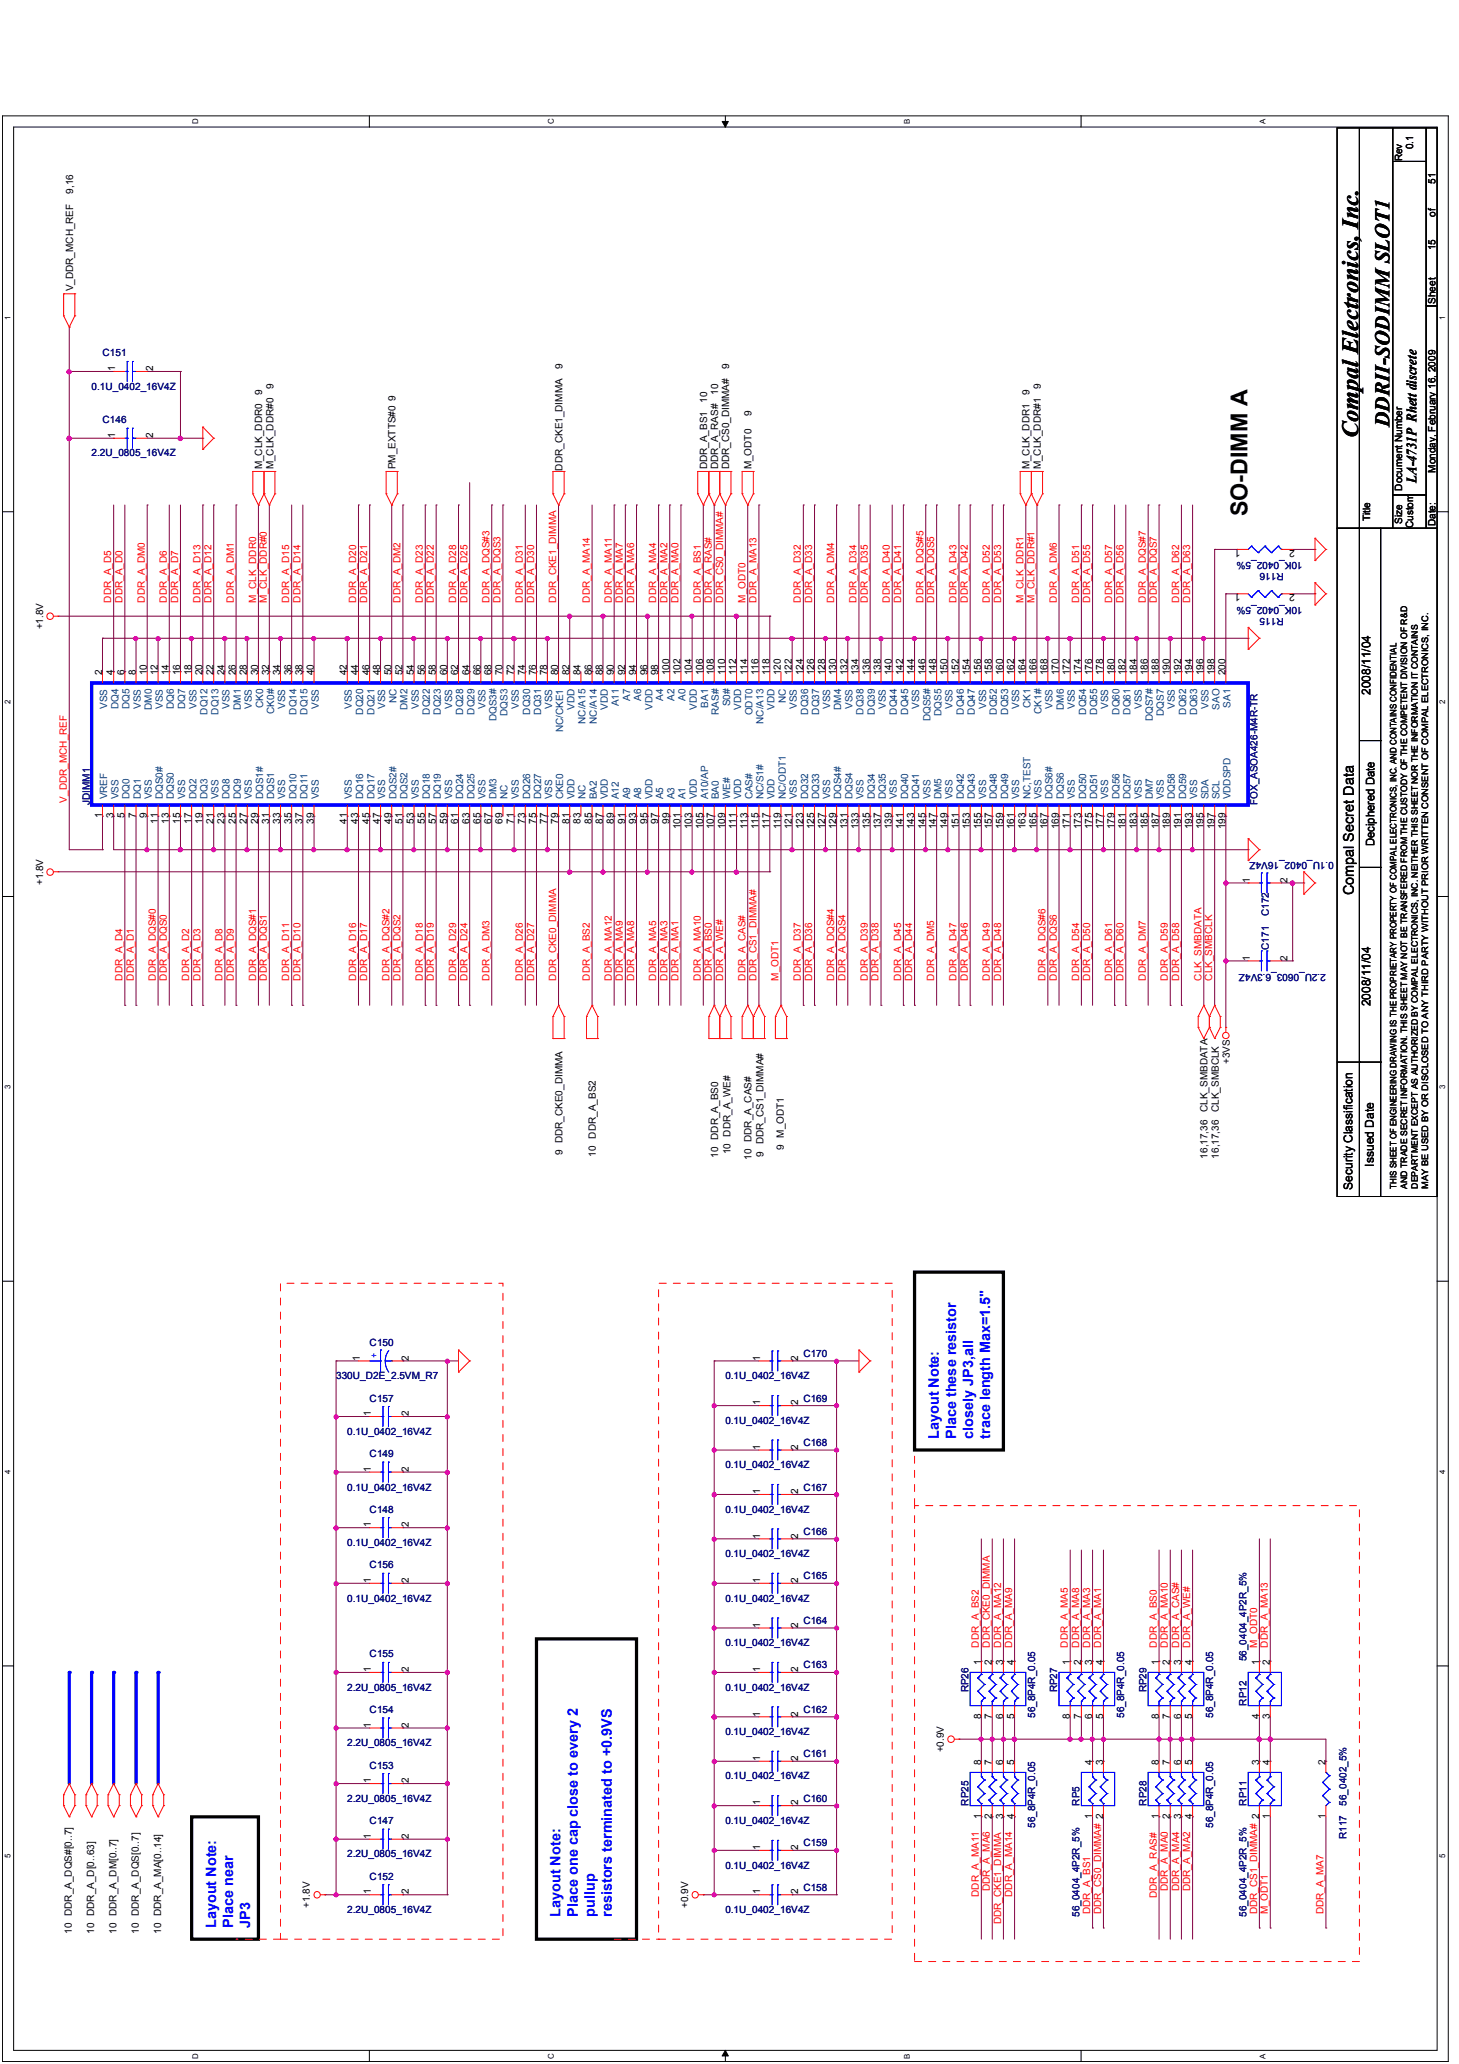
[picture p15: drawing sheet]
<svg xmlns="http://www.w3.org/2000/svg" width="210mm" height="297mm" viewBox="0 0 210 297" stroke-linecap="round" stroke-linejoin="round" font-family="sans-serif">
<defs><g id="words">
<g font-size="3.3">
<text x="195.4" y="63.1" transform="rotate(-90 195.4 63.1)">Compal Electronics, Inc.</text>
<text x="179.5" y="74.3" transform="rotate(-90 179.5 74.3)">SO-DIMM A</text>
</g>
<text font-size="3" x="199.9" y="61.5" transform="rotate(-90 199.9 61.5)">DDRII-SODIMM SLOT1</text>
<g font-size="2.1">
<text x="203.8" y="69.5" transform="rotate(-90 203.8 69.5)">LA-4731P Rhett discrete</text>
<text x="194.8" y="128.8" transform="rotate(-90 194.8 128.8)">Compal Secret Data</text>
</g>
<g font-size="2.1" fill="#00f">
<text x="135.1" y="207.1" transform="rotate(-90 135.1 207.1)">Layout Note:</text>
<text x="137.5" y="207.1" transform="rotate(-90 137.5 207.1)">Place these resistor</text>
<text x="140" y="207.1" transform="rotate(-90 140 207.1)">closely JP3,all</text>
<text x="142.5" y="207.1" transform="rotate(-90 142.5 207.1)">trace length Max=1.5&quot;</text>
<text x="80.7" y="275.9" transform="rotate(-90 80.7 275.9)">Layout Note:</text>
<text x="83.1" y="275.9" transform="rotate(-90 83.1 275.9)">Place one cap close to every 2</text>
<text x="85.6" y="275.9" transform="rotate(-90 85.6 275.9)">pullup</text>
<text x="88" y="275.9" transform="rotate(-90 88 275.9)">resistors terminated to +0.9VS</text>
<text x="31.1" y="277.5" transform="rotate(-90 31.1 277.5)">Layout Note:</text>
<text x="33.5" y="277.5" transform="rotate(-90 33.5 277.5)">Place near</text>
<text x="36" y="277.5" transform="rotate(-90 36 277.5)">JP3</text>
</g>
<g font-size="1.7">
<text x="197.2" y="100" transform="rotate(-90 197.2 100)">2008/11/04</text>
<text x="197.7" y="121.8" transform="rotate(-90 197.7 121.8)">Deciphered Date</text>
<text x="197.2" y="144.8" transform="rotate(-90 197.2 144.8)">2008/11/04</text>
<text x="197.7" y="167.9" transform="rotate(-90 197.7 167.9)">Issued Date</text>
<text x="194.6" y="171.2" transform="rotate(-90 194.6 171.2)">Security Classification</text>
</g>
<g font-size="1.4">
<text x="201.7" y="23.2" transform="rotate(-90 201.7 23.2)">Rev</text>
<text x="203.3" y="21.5" transform="rotate(-90 203.3 21.5)">0.1</text>
<text x="10.5" y="27.9" transform="rotate(-90 10.5 27.9)">9,16</text>
<text x="206.5" y="26.4" transform="rotate(-90 206.5 26.4)">51</text>
<text x="206.5" y="31.2" transform="rotate(-90 206.5 31.2)">of</text>
<text x="10.5" y="41.9" transform="rotate(-90 10.5 41.9)">V_DDR_MCH_REF</text>
<text x="206.5" y="36" transform="rotate(-90 206.5 36)">15</text>
<text x="206.5" y="43.7" transform="rotate(-90 206.5 43.7)">Sheet</text>
<text x="16.6" y="53.4" transform="rotate(-90 16.6 53.4)">1</text>
<text x="22" y="53.4" transform="rotate(-90 22 53.4)">2</text>
<text x="80.9" y="53.2" transform="rotate(-90 80.9 53.2)">9</text>
<text x="104.9" y="53.2" transform="rotate(-90 104.9 53.2)">9</text>
<text x="37.7" y="56.8" transform="rotate(-90 37.7 56.8)">9</text>
<text x="39.3" y="56" transform="rotate(-90 39.3 56)">9</text>
<text x="101.7" y="57.9" transform="rotate(-90 101.7 57.9)">10</text>
<text x="103.3" y="56.8" transform="rotate(-90 103.3 56.8)">10</text>
<text x="108.1" y="59.9" transform="rotate(-90 108.1 59.9)">9</text>
<text x="148.1" y="56.8" transform="rotate(-90 148.1 56.8)">9</text>
<text x="149.7" y="56" transform="rotate(-90 149.7 56)">9</text>
<text x="16.6" y="63" transform="rotate(-90 16.6 63)">1</text>
<text x="22" y="63" transform="rotate(-90 22 63)">2</text>
<text x="37.7" y="67.6" transform="rotate(-90 37.7 67.6)">M_CLK_DDR0</text>
<text x="39.3" y="67.6" transform="rotate(-90 39.3 67.6)">M_CLK_DDR#0</text>
<text x="56.9" y="67.6" transform="rotate(-90 56.9 67.6)">PM_EXTTS#0 9</text>
<text x="80.9" y="67.7" transform="rotate(-90 80.9 67.7)">DDR_CKE1_DIMMA</text>
<text x="101.7" y="67.6" transform="rotate(-90 101.7 67.6)">DDR_A_BS1</text>
<text x="103.3" y="67.6" transform="rotate(-90 103.3 67.6)">DDR_A_RAS#</text>
<text x="104.9" y="67.6" transform="rotate(-90 104.9 67.6)">DDR_CS0_DIMMA#</text>
<text x="108.1" y="67.6" transform="rotate(-90 108.1 67.6)">M_ODT0</text>
<text x="148.1" y="67.6" transform="rotate(-90 148.1 67.6)">M_CLK_DDR1</text>
<text x="149.7" y="67.6" transform="rotate(-90 149.7 67.6)">M_CLK_DDR#1</text>
<text x="201.7" y="70.6" transform="rotate(-90 201.7 70.6)">Document Number</text>
<text x="206.5" y="68" transform="rotate(-90 206.5 68)">Monday, February 16, 2009</text>
<text x="197.1" y="75" transform="rotate(-90 197.1 75)">Title</text>
<text x="201.7" y="75.4" transform="rotate(-90 201.7 75.4)">Size</text>
<text x="203.3" y="76" transform="rotate(-90 203.3 76)">Custom</text>
<text x="206.5" y="75.7" transform="rotate(-90 206.5 75.7)">Date:</text>
<text x="178.5" y="79.1" transform="rotate(-180 178.5 79.1)">1</text>
<text x="186.3" y="79.1" transform="rotate(-180 186.3 79.1)">2</text>
<text x="178.5" y="85.5" transform="rotate(-180 178.5 85.5)">1</text>
<text x="186.3" y="85.5" transform="rotate(-180 186.3 85.5)">2</text>
<text x="6.2" y="90.6" transform="rotate(-90 6.2 90.6)">+1.8V</text>
<text x="14.7" y="97.2" transform="rotate(-90 14.7 97.2)">2</text>
<text x="16.3" y="97.2" transform="rotate(-90 16.3 97.2)">4</text>
<text x="17.9" y="97.2" transform="rotate(-90 17.9 97.2)">6</text>
<text x="19.5" y="97.2" transform="rotate(-90 19.5 97.2)">8</text>
<text x="21.1" y="97.2" transform="rotate(-90 21.1 97.2)">10</text>
<text x="22.7" y="97.2" transform="rotate(-90 22.7 97.2)">12</text>
<text x="24.3" y="97.2" transform="rotate(-90 24.3 97.2)">14</text>
<text x="25.9" y="97.2" transform="rotate(-90 25.9 97.2)">16</text>
<text x="27.5" y="97.2" transform="rotate(-90 27.5 97.2)">18</text>
<text x="29.1" y="97.2" transform="rotate(-90 29.1 97.2)">20</text>
<text x="30.7" y="97.2" transform="rotate(-90 30.7 97.2)">22</text>
<text x="32.3" y="97.2" transform="rotate(-90 32.3 97.2)">24</text>
<text x="33.9" y="97.2" transform="rotate(-90 33.9 97.2)">26</text>
<text x="35.5" y="97.2" transform="rotate(-90 35.5 97.2)">28</text>
<text x="37.1" y="97.2" transform="rotate(-90 37.1 97.2)">30</text>
<text x="38.7" y="97.2" transform="rotate(-90 38.7 97.2)">32</text>
<text x="40.3" y="97.2" transform="rotate(-90 40.3 97.2)">34</text>
<text x="41.9" y="97.2" transform="rotate(-90 41.9 97.2)">36</text>
<text x="43.5" y="97.2" transform="rotate(-90 43.5 97.2)">38</text>
<text x="45.1" y="97.2" transform="rotate(-90 45.1 97.2)">40</text>
<text x="49.9" y="97.2" transform="rotate(-90 49.9 97.2)">42</text>
<text x="51.5" y="97.2" transform="rotate(-90 51.5 97.2)">44</text>
<text x="53.1" y="97.2" transform="rotate(-90 53.1 97.2)">46</text>
<text x="54.7" y="97.2" transform="rotate(-90 54.7 97.2)">48</text>
<text x="56.3" y="97.2" transform="rotate(-90 56.3 97.2)">50</text>
<text x="57.9" y="97.2" transform="rotate(-90 57.9 97.2)">52</text>
<text x="59.5" y="97.2" transform="rotate(-90 59.5 97.2)">54</text>
<text x="61.1" y="97.2" transform="rotate(-90 61.1 97.2)">56</text>
<text x="62.7" y="97.2" transform="rotate(-90 62.7 97.2)">58</text>
<text x="64.3" y="97.2" transform="rotate(-90 64.3 97.2)">60</text>
<text x="65.9" y="97.2" transform="rotate(-90 65.9 97.2)">62</text>
<text x="67.5" y="97.2" transform="rotate(-90 67.5 97.2)">64</text>
<text x="69.1" y="97.2" transform="rotate(-90 69.1 97.2)">66</text>
<text x="70.7" y="97.2" transform="rotate(-90 70.7 97.2)">68</text>
<text x="72.3" y="97.2" transform="rotate(-90 72.3 97.2)">70</text>
<text x="73.9" y="97.2" transform="rotate(-90 73.9 97.2)">72</text>
<text x="75.5" y="97.2" transform="rotate(-90 75.5 97.2)">74</text>
<text x="77.1" y="97.2" transform="rotate(-90 77.1 97.2)">76</text>
<text x="78.7" y="97.2" transform="rotate(-90 78.7 97.2)">78</text>
<text x="80.3" y="97.2" transform="rotate(-90 80.3 97.2)">80</text>
<text x="81.9" y="97.2" transform="rotate(-90 81.9 97.2)">82</text>
<text x="83.5" y="97.2" transform="rotate(-90 83.5 97.2)">84</text>
<text x="85.1" y="97.2" transform="rotate(-90 85.1 97.2)">86</text>
<text x="86.7" y="97.2" transform="rotate(-90 86.7 97.2)">88</text>
<text x="88.3" y="97.2" transform="rotate(-90 88.3 97.2)">90</text>
<text x="89.9" y="97.2" transform="rotate(-90 89.9 97.2)">92</text>
<text x="91.5" y="97.2" transform="rotate(-90 91.5 97.2)">94</text>
<text x="93.1" y="97.2" transform="rotate(-90 93.1 97.2)">96</text>
<text x="94.7" y="97.2" transform="rotate(-90 94.7 97.2)">98</text>
<text x="96.3" y="97.2" transform="rotate(-90 96.3 97.2)">100</text>
<text x="97.9" y="97.2" transform="rotate(-90 97.9 97.2)">102</text>
<text x="99.5" y="97.2" transform="rotate(-90 99.5 97.2)">104</text>
<text x="101.1" y="97.2" transform="rotate(-90 101.1 97.2)">106</text>
<text x="102.7" y="97.2" transform="rotate(-90 102.7 97.2)">108</text>
<text x="104.3" y="97.2" transform="rotate(-90 104.3 97.2)">110</text>
<text x="105.9" y="97.2" transform="rotate(-90 105.9 97.2)">112</text>
<text x="107.5" y="97.2" transform="rotate(-90 107.5 97.2)">114</text>
<text x="109.1" y="97.2" transform="rotate(-90 109.1 97.2)">116</text>
<text x="110.7" y="97.2" transform="rotate(-90 110.7 97.2)">118</text>
<text x="112.3" y="97.2" transform="rotate(-90 112.3 97.2)">120</text>
<text x="113.9" y="97.2" transform="rotate(-90 113.9 97.2)">122</text>
<text x="115.5" y="97.2" transform="rotate(-90 115.5 97.2)">124</text>
<text x="117.1" y="97.2" transform="rotate(-90 117.1 97.2)">126</text>
<text x="118.7" y="97.2" transform="rotate(-90 118.7 97.2)">128</text>
<text x="120.3" y="97.2" transform="rotate(-90 120.3 97.2)">130</text>
<text x="121.9" y="97.2" transform="rotate(-90 121.9 97.2)">132</text>
<text x="123.5" y="97.2" transform="rotate(-90 123.5 97.2)">134</text>
<text x="125.1" y="97.2" transform="rotate(-90 125.1 97.2)">136</text>
<text x="126.7" y="97.2" transform="rotate(-90 126.7 97.2)">138</text>
<text x="128.3" y="97.2" transform="rotate(-90 128.3 97.2)">140</text>
<text x="129.9" y="97.2" transform="rotate(-90 129.9 97.2)">142</text>
<text x="131.5" y="97.2" transform="rotate(-90 131.5 97.2)">144</text>
<text x="133.1" y="97.2" transform="rotate(-90 133.1 97.2)">146</text>
<text x="134.7" y="97.2" transform="rotate(-90 134.7 97.2)">148</text>
<text x="136.3" y="97.2" transform="rotate(-90 136.3 97.2)">150</text>
<text x="137.9" y="97.2" transform="rotate(-90 137.9 97.2)">152</text>
<text x="139.5" y="97.2" transform="rotate(-90 139.5 97.2)">154</text>
<text x="141.1" y="97.2" transform="rotate(-90 141.1 97.2)">156</text>
<text x="142.7" y="97.2" transform="rotate(-90 142.7 97.2)">158</text>
<text x="144.3" y="97.2" transform="rotate(-90 144.3 97.2)">160</text>
<text x="145.9" y="97.2" transform="rotate(-90 145.9 97.2)">162</text>
<text x="147.5" y="97.2" transform="rotate(-90 147.5 97.2)">164</text>
<text x="149.1" y="97.2" transform="rotate(-90 149.1 97.2)">166</text>
<text x="150.7" y="97.2" transform="rotate(-90 150.7 97.2)">168</text>
<text x="152.3" y="97.2" transform="rotate(-90 152.3 97.2)">170</text>
<text x="153.9" y="97.2" transform="rotate(-90 153.9 97.2)">172</text>
<text x="155.5" y="97.2" transform="rotate(-90 155.5 97.2)">174</text>
<text x="157.1" y="97.2" transform="rotate(-90 157.1 97.2)">176</text>
<text x="158.7" y="97.2" transform="rotate(-90 158.7 97.2)">178</text>
<text x="160.3" y="97.2" transform="rotate(-90 160.3 97.2)">180</text>
<text x="161.9" y="97.2" transform="rotate(-90 161.9 97.2)">182</text>
<text x="163.5" y="97.2" transform="rotate(-90 163.5 97.2)">184</text>
<text x="165.1" y="97.2" transform="rotate(-90 165.1 97.2)">186</text>
<text x="166.7" y="97.2" transform="rotate(-90 166.7 97.2)">188</text>
<text x="168.3" y="97.2" transform="rotate(-90 168.3 97.2)">190</text>
<text x="169.9" y="97.2" transform="rotate(-90 169.9 97.2)">192</text>
<text x="171.5" y="97.2" transform="rotate(-90 171.5 97.2)">194</text>
<text x="173.1" y="97.2" transform="rotate(-90 173.1 97.2)">196</text>
<text x="174.7" y="97.2" transform="rotate(-90 174.7 97.2)">198</text>
<text x="176.3" y="97.2" transform="rotate(-90 176.3 97.2)">200</text>
<text x="14.7" y="117.8" transform="rotate(-90 14.7 117.8)">1</text>
<text x="16.3" y="117.8" transform="rotate(-90 16.3 117.8)">3</text>
<text x="17.9" y="117.8" transform="rotate(-90 17.9 117.8)">5</text>
<text x="19.5" y="117.8" transform="rotate(-90 19.5 117.8)">7</text>
<text x="21.1" y="117.8" transform="rotate(-90 21.1 117.8)">9</text>
<text x="22.7" y="118.6" transform="rotate(-90 22.7 118.6)">11</text>
<text x="24.3" y="118.6" transform="rotate(-90 24.3 118.6)">13</text>
<text x="25.9" y="118.6" transform="rotate(-90 25.9 118.6)">15</text>
<text x="27.5" y="118.6" transform="rotate(-90 27.5 118.6)">17</text>
<text x="29.1" y="118.6" transform="rotate(-90 29.1 118.6)">19</text>
<text x="30.7" y="118.6" transform="rotate(-90 30.7 118.6)">21</text>
<text x="32.3" y="118.6" transform="rotate(-90 32.3 118.6)">23</text>
<text x="33.9" y="118.6" transform="rotate(-90 33.9 118.6)">25</text>
<text x="35.5" y="118.6" transform="rotate(-90 35.5 118.6)">27</text>
<text x="37.1" y="118.6" transform="rotate(-90 37.1 118.6)">29</text>
<text x="38.7" y="118.6" transform="rotate(-90 38.7 118.6)">31</text>
<text x="40.3" y="118.6" transform="rotate(-90 40.3 118.6)">33</text>
<text x="41.9" y="118.6" transform="rotate(-90 41.9 118.6)">35</text>
<text x="43.5" y="118.6" transform="rotate(-90 43.5 118.6)">37</text>
<text x="45.1" y="118.6" transform="rotate(-90 45.1 118.6)">39</text>
<text x="49.9" y="118.6" transform="rotate(-90 49.9 118.6)">41</text>
<text x="51.5" y="118.6" transform="rotate(-90 51.5 118.6)">43</text>
<text x="53.1" y="118.6" transform="rotate(-90 53.1 118.6)">45</text>
<text x="54.7" y="118.6" transform="rotate(-90 54.7 118.6)">47</text>
<text x="56.3" y="118.6" transform="rotate(-90 56.3 118.6)">49</text>
<text x="57.9" y="118.6" transform="rotate(-90 57.9 118.6)">51</text>
<text x="59.5" y="118.6" transform="rotate(-90 59.5 118.6)">53</text>
<text x="61.1" y="118.6" transform="rotate(-90 61.1 118.6)">55</text>
<text x="62.7" y="118.6" transform="rotate(-90 62.7 118.6)">57</text>
<text x="64.3" y="118.6" transform="rotate(-90 64.3 118.6)">59</text>
<text x="65.9" y="118.6" transform="rotate(-90 65.9 118.6)">61</text>
<text x="67.5" y="118.6" transform="rotate(-90 67.5 118.6)">63</text>
<text x="69.1" y="118.6" transform="rotate(-90 69.1 118.6)">65</text>
<text x="70.7" y="118.6" transform="rotate(-90 70.7 118.6)">67</text>
<text x="72.3" y="118.6" transform="rotate(-90 72.3 118.6)">69</text>
<text x="73.9" y="118.6" transform="rotate(-90 73.9 118.6)">71</text>
<text x="75.5" y="118.6" transform="rotate(-90 75.5 118.6)">73</text>
<text x="77.1" y="118.6" transform="rotate(-90 77.1 118.6)">75</text>
<text x="78.7" y="118.6" transform="rotate(-90 78.7 118.6)">77</text>
<text x="80.3" y="118.6" transform="rotate(-90 80.3 118.6)">79</text>
<text x="81.9" y="118.6" transform="rotate(-90 81.9 118.6)">81</text>
<text x="83.5" y="118.6" transform="rotate(-90 83.5 118.6)">83</text>
<text x="85.1" y="118.6" transform="rotate(-90 85.1 118.6)">85</text>
<text x="86.7" y="118.6" transform="rotate(-90 86.7 118.6)">87</text>
<text x="88.3" y="118.6" transform="rotate(-90 88.3 118.6)">89</text>
<text x="89.9" y="118.6" transform="rotate(-90 89.9 118.6)">91</text>
<text x="91.5" y="118.6" transform="rotate(-90 91.5 118.6)">93</text>
<text x="93.1" y="118.6" transform="rotate(-90 93.1 118.6)">95</text>
<text x="94.7" y="118.6" transform="rotate(-90 94.7 118.6)">97</text>
<text x="96.3" y="118.6" transform="rotate(-90 96.3 118.6)">99</text>
<text x="97.9" y="119.4" transform="rotate(-90 97.9 119.4)">101</text>
<text x="99.5" y="119.4" transform="rotate(-90 99.5 119.4)">103</text>
<text x="101.1" y="119.4" transform="rotate(-90 101.1 119.4)">105</text>
<text x="102.7" y="119.4" transform="rotate(-90 102.7 119.4)">107</text>
<text x="104.3" y="119.4" transform="rotate(-90 104.3 119.4)">109</text>
<text x="105.9" y="119.4" transform="rotate(-90 105.9 119.4)">111</text>
<text x="107.5" y="119.4" transform="rotate(-90 107.5 119.4)">113</text>
<text x="109.1" y="119.4" transform="rotate(-90 109.1 119.4)">115</text>
<text x="110.7" y="119.4" transform="rotate(-90 110.7 119.4)">117</text>
<text x="112.3" y="119.4" transform="rotate(-90 112.3 119.4)">119</text>
<text x="113.9" y="119.4" transform="rotate(-90 113.9 119.4)">121</text>
<text x="115.5" y="119.4" transform="rotate(-90 115.5 119.4)">123</text>
<text x="117.1" y="119.4" transform="rotate(-90 117.1 119.4)">125</text>
<text x="118.7" y="119.4" transform="rotate(-90 118.7 119.4)">127</text>
<text x="120.3" y="119.4" transform="rotate(-90 120.3 119.4)">129</text>
<text x="121.9" y="119.4" transform="rotate(-90 121.9 119.4)">131</text>
<text x="123.5" y="119.4" transform="rotate(-90 123.5 119.4)">133</text>
<text x="125.1" y="119.4" transform="rotate(-90 125.1 119.4)">135</text>
<text x="126.7" y="119.4" transform="rotate(-90 126.7 119.4)">137</text>
<text x="128.3" y="119.4" transform="rotate(-90 128.3 119.4)">139</text>
<text x="129.9" y="119.4" transform="rotate(-90 129.9 119.4)">141</text>
<text x="131.5" y="119.4" transform="rotate(-90 131.5 119.4)">143</text>
<text x="133.1" y="119.4" transform="rotate(-90 133.1 119.4)">145</text>
<text x="134.7" y="119.4" transform="rotate(-90 134.7 119.4)">147</text>
<text x="136.3" y="119.4" transform="rotate(-90 136.3 119.4)">149</text>
<text x="137.9" y="119.4" transform="rotate(-90 137.9 119.4)">151</text>
<text x="139.5" y="119.4" transform="rotate(-90 139.5 119.4)">153</text>
<text x="141.1" y="119.4" transform="rotate(-90 141.1 119.4)">155</text>
<text x="142.7" y="119.4" transform="rotate(-90 142.7 119.4)">157</text>
<text x="144.3" y="119.4" transform="rotate(-90 144.3 119.4)">159</text>
<text x="145.9" y="119.4" transform="rotate(-90 145.9 119.4)">161</text>
<text x="147.5" y="119.4" transform="rotate(-90 147.5 119.4)">163</text>
<text x="149.1" y="119.4" transform="rotate(-90 149.1 119.4)">165</text>
<text x="150.7" y="119.4" transform="rotate(-90 150.7 119.4)">167</text>
<text x="152.3" y="119.4" transform="rotate(-90 152.3 119.4)">169</text>
<text x="153.9" y="119.4" transform="rotate(-90 153.9 119.4)">171</text>
<text x="155.5" y="119.4" transform="rotate(-90 155.5 119.4)">173</text>
<text x="157.1" y="119.4" transform="rotate(-90 157.1 119.4)">175</text>
<text x="158.7" y="119.4" transform="rotate(-90 158.7 119.4)">177</text>
<text x="160.3" y="119.4" transform="rotate(-90 160.3 119.4)">179</text>
<text x="161.9" y="119.4" transform="rotate(-90 161.9 119.4)">181</text>
<text x="163.5" y="119.4" transform="rotate(-90 163.5 119.4)">183</text>
<text x="165.1" y="119.4" transform="rotate(-90 165.1 119.4)">185</text>
<text x="166.7" y="119.4" transform="rotate(-90 166.7 119.4)">187</text>
<text x="168.3" y="119.4" transform="rotate(-90 168.3 119.4)">189</text>
<text x="169.9" y="119.4" transform="rotate(-90 169.9 119.4)">191</text>
<text x="171.5" y="119.4" transform="rotate(-90 171.5 119.4)">193</text>
<text x="173.1" y="119.4" transform="rotate(-90 173.1 119.4)">195</text>
<text x="174.7" y="119.4" transform="rotate(-90 174.7 119.4)">197</text>
<text x="176.3" y="119.4" transform="rotate(-90 176.3 119.4)">199</text>
<text x="6.2" y="127.4" transform="rotate(-90 6.2 127.4)">+1.8V</text>
<text x="179.8" y="127" transform="rotate(-90 179.8 127)">1</text>
<text x="185.2" y="127" transform="rotate(-90 185.2 127)">2</text>
<text x="179.8" y="138.2" transform="rotate(-90 179.8 138.2)">1</text>
<text x="185.2" y="138.2" transform="rotate(-90 185.2 138.2)">2</text>
<text x="176.9" y="153.1" transform="rotate(-90 176.9 153.1)">+3VS</text>
<text x="173.7" y="160" transform="rotate(-90 173.7 160)">CLK_SMBDATA</text>
<text x="175.3" y="160" transform="rotate(-90 175.3 160)">CLK_SMBCLK</text>
<text x="80.9" y="166.3" transform="rotate(-90 80.9 166.3)">9 DDR_CKE0_DIMMA</text>
<text x="85.7" y="166.4" transform="rotate(-90 85.7 166.4)">10 DDR_A_BS2</text>
<text x="103.3" y="166.6" transform="rotate(-90 103.3 166.6)">10 DDR_A_BS0</text>
<text x="105.1" y="166.1" transform="rotate(-90 105.1 166.1)">10 DDR_A_WE#</text>
<text x="108.1" y="166.9" transform="rotate(-90 108.1 166.9)">10 DDR_A_CAS#</text>
<text x="109.9" y="166.4" transform="rotate(-90 109.9 166.4)">9 DDR_CS1_DIMMA#</text>
<text x="112.8" y="165.5" transform="rotate(-90 112.8 165.5)">9 M_ODT1</text>
<text x="173.7" y="166.7" transform="rotate(-90 173.7 166.7)">16,17,36</text>
<text x="175.3" y="166.7" transform="rotate(-90 175.3 166.7)">16,17,36</text>
<text x="51.8" y="195.8" transform="rotate(-90 51.8 195.8)">1</text>
<text x="58.8" y="195.8" transform="rotate(-90 58.8 195.8)">2</text>
<text x="109.4" y="195.8" transform="rotate(-90 109.4 195.8)">1</text>
<text x="114.8" y="195.8" transform="rotate(-90 114.8 195.8)">2</text>
<text x="53.3" y="203.8" transform="rotate(-90 53.3 203.8)">1</text>
<text x="58.8" y="203.8" transform="rotate(-90 58.8 203.8)">2</text>
<text x="109.4" y="202.2" transform="rotate(-90 109.4 202.2)">1</text>
<text x="114.8" y="202.2" transform="rotate(-90 114.8 202.2)">2</text>
<text x="109.4" y="208.6" transform="rotate(-90 109.4 208.6)">1</text>
<text x="114.8" y="208.6" transform="rotate(-90 114.8 208.6)">2</text>
<text x="53.3" y="211.8" transform="rotate(-90 53.3 211.8)">1</text>
<text x="58.8" y="211.8" transform="rotate(-90 58.8 211.8)">2</text>
<text x="109.4" y="215" transform="rotate(-90 109.4 215)">1</text>
<text x="114.8" y="215" transform="rotate(-90 114.8 215)">2</text>
<text x="53.3" y="219.8" transform="rotate(-90 53.3 219.8)">1</text>
<text x="58.8" y="219.8" transform="rotate(-90 58.8 219.8)">2</text>
<text x="109.4" y="221.4" transform="rotate(-90 109.4 221.4)">1</text>
<text x="114.8" y="221.4" transform="rotate(-90 114.8 221.4)">2</text>
<text x="53.3" y="227.8" transform="rotate(-90 53.3 227.8)">1</text>
<text x="58.8" y="227.8" transform="rotate(-90 58.8 227.8)">2</text>
<text x="109.4" y="227.8" transform="rotate(-90 109.4 227.8)">1</text>
<text x="114.8" y="227.8" transform="rotate(-90 114.8 227.8)">2</text>
<text x="109.4" y="234.2" transform="rotate(-90 109.4 234.2)">1</text>
<text x="114.8" y="234.2" transform="rotate(-90 114.8 234.2)">2</text>
<text x="141.1" y="239.6" transform="rotate(-90 141.1 239.6)">1</text>
<text x="142.7" y="239.6" transform="rotate(-90 142.7 239.6)">2</text>
<text x="144.3" y="239.6" transform="rotate(-90 144.3 239.6)">3</text>
<text x="145.9" y="239.6" transform="rotate(-90 145.9 239.6)">4</text>
<text x="153.9" y="239.6" transform="rotate(-90 153.9 239.6)">1</text>
<text x="155.5" y="239.6" transform="rotate(-90 155.5 239.6)">2</text>
<text x="157.1" y="239.6" transform="rotate(-90 157.1 239.6)">3</text>
<text x="158.7" y="239.6" transform="rotate(-90 158.7 239.6)">4</text>
<text x="166.7" y="239.6" transform="rotate(-90 166.7 239.6)">1</text>
<text x="168.3" y="239.6" transform="rotate(-90 168.3 239.6)">2</text>
<text x="169.9" y="239.6" transform="rotate(-90 169.9 239.6)">3</text>
<text x="171.5" y="239.6" transform="rotate(-90 171.5 239.6)">4</text>
<text x="181.1" y="239.6" transform="rotate(-90 181.1 239.6)">1</text>
<text x="182.7" y="239.6" transform="rotate(-90 182.7 239.6)">2</text>
<text x="53.3" y="240.6" transform="rotate(-90 53.3 240.6)">1</text>
<text x="58.8" y="240.6" transform="rotate(-90 58.8 240.6)">2</text>
<text x="109.4" y="240.6" transform="rotate(-90 109.4 240.6)">1</text>
<text x="114.8" y="240.6" transform="rotate(-90 114.8 240.6)">2</text>
<text x="53.3" y="248.6" transform="rotate(-90 53.3 248.6)">1</text>
<text x="58.8" y="248.6" transform="rotate(-90 58.8 248.6)">2</text>
<text x="109.4" y="247" transform="rotate(-90 109.4 247)">1</text>
<text x="114.8" y="247" transform="rotate(-90 114.8 247)">2</text>
<text x="141.1" y="247.4" transform="rotate(-90 141.1 247.4)">8</text>
<text x="142.7" y="247.4" transform="rotate(-90 142.7 247.4)">7</text>
<text x="144.3" y="247.4" transform="rotate(-90 144.3 247.4)">6</text>
<text x="145.9" y="247.4" transform="rotate(-90 145.9 247.4)">5</text>
<text x="153.9" y="247.4" transform="rotate(-90 153.9 247.4)">8</text>
<text x="155.5" y="247.4" transform="rotate(-90 155.5 247.4)">7</text>
<text x="157.1" y="247.4" transform="rotate(-90 157.1 247.4)">6</text>
<text x="158.7" y="247.4" transform="rotate(-90 158.7 247.4)">5</text>
<text x="166.7" y="247.4" transform="rotate(-90 166.7 247.4)">8</text>
<text x="168.3" y="247.4" transform="rotate(-90 168.3 247.4)">7</text>
<text x="169.9" y="247.4" transform="rotate(-90 169.9 247.4)">6</text>
<text x="171.5" y="247.4" transform="rotate(-90 171.5 247.4)">5</text>
<text x="181.1" y="247.4" transform="rotate(-90 181.1 247.4)">4</text>
<text x="182.7" y="247.4" transform="rotate(-90 182.7 247.4)">3</text>
<text x="53.3" y="256.6" transform="rotate(-90 53.3 256.6)">1</text>
<text x="58.8" y="256.6" transform="rotate(-90 58.8 256.6)">2</text>
<text x="109.4" y="253.4" transform="rotate(-90 109.4 253.4)">1</text>
<text x="114.8" y="253.4" transform="rotate(-90 114.8 253.4)">2</text>
<text x="135.8" y="252.2" transform="rotate(-90 135.8 252.2)">+0.9V</text>
<text x="141.1" y="254" transform="rotate(-90 141.1 254)">8</text>
<text x="142.7" y="254" transform="rotate(-90 142.7 254)">7</text>
<text x="144.3" y="254" transform="rotate(-90 144.3 254)">6</text>
<text x="145.9" y="254" transform="rotate(-90 145.9 254)">5</text>
<text x="157.1" y="254" transform="rotate(-90 157.1 254)">4</text>
<text x="158.7" y="254" transform="rotate(-90 158.7 254)">3</text>
<text x="166.7" y="254" transform="rotate(-90 166.7 254)">8</text>
<text x="168.3" y="254" transform="rotate(-90 168.3 254)">7</text>
<text x="169.9" y="254" transform="rotate(-90 169.9 254)">6</text>
<text x="171.5" y="254" transform="rotate(-90 171.5 254)">5</text>
<text x="181.1" y="254" transform="rotate(-90 181.1 254)">3</text>
<text x="182.7" y="254" transform="rotate(-90 182.7 254)">4</text>
<text x="190.7" y="254" transform="rotate(-90 190.7 254)">2</text>
<text x="109.4" y="259.8" transform="rotate(-90 109.4 259.8)">1</text>
<text x="114.8" y="259.8" transform="rotate(-90 114.8 259.8)">2</text>
<text x="141.1" y="261.8" transform="rotate(-90 141.1 261.8)">1</text>
<text x="142.7" y="261.8" transform="rotate(-90 142.7 261.8)">2</text>
<text x="144.3" y="261.8" transform="rotate(-90 144.3 261.8)">3</text>
<text x="145.9" y="261.8" transform="rotate(-90 145.9 261.8)">4</text>
<text x="157.1" y="261.8" transform="rotate(-90 157.1 261.8)">1</text>
<text x="166.7" y="261.8" transform="rotate(-90 166.7 261.8)">1</text>
<text x="168.3" y="261.8" transform="rotate(-90 168.3 261.8)">2</text>
<text x="169.9" y="261.8" transform="rotate(-90 169.9 261.8)">3</text>
<text x="171.5" y="261.8" transform="rotate(-90 171.5 261.8)">4</text>
<text x="182.7" y="261.8" transform="rotate(-90 182.7 261.8)">1</text>
<text x="190.7" y="261.8" transform="rotate(-90 190.7 261.8)">1</text>
<text x="53.3" y="264.6" transform="rotate(-90 53.3 264.6)">1</text>
<text x="58.8" y="264.6" transform="rotate(-90 58.8 264.6)">2</text>
<text x="109.4" y="266.3" transform="rotate(-90 109.4 266.3)">1</text>
<text x="114.8" y="266.3" transform="rotate(-90 114.8 266.3)">2</text>
<text x="44.6" y="274.6" transform="rotate(-90 44.6 274.6)">+1.8V</text>
<text x="53.3" y="272.6" transform="rotate(-90 53.3 272.6)">1</text>
<text x="58.8" y="272.6" transform="rotate(-90 58.8 272.6)">2</text>
<text x="99" y="274.6" transform="rotate(-90 99 274.6)">+0.9V</text>
<text x="109.4" y="272.6" transform="rotate(-90 109.4 272.6)">1</text>
<text x="114.8" y="272.6" transform="rotate(-90 114.8 272.6)">2</text>
<text x="10.3" y="278.3" transform="rotate(-90 10.3 278.3)">10 DDR_A_DQS#[0..7]</text>
<text x="13.6" y="278.3" transform="rotate(-90 13.6 278.3)">10 DDR_A_D[0..63]</text>
<text x="16.8" y="278.3" transform="rotate(-90 16.8 278.3)">10 DDR_A_DM[0..7]</text>
<text x="20" y="278.3" transform="rotate(-90 20 278.3)">10 DDR_A_DQS[0..7]</text>
<text x="23.2" y="278.3" transform="rotate(-90 23.2 278.3)">10 DDR_A_MA[0..14]</text>
</g>
<g font-size="1.4" fill="#000080">
<text x="14.7" y="51.3">C151</text>
<text x="13.2" y="56.1">0.1U_0402_16V4Z</text>
<text x="13.2" y="65.7">2.2U_0805_16V4Z</text>
<text x="14.7" y="60.9">C146</text>
<text x="184.7" y="82.5" transform="rotate(-180 184.7 82.5)">R116</text>
<text x="187.4" y="80.9" transform="rotate(-180 187.4 80.9)">10K_0402_5%</text>
<text x="184.7" y="88.9" transform="rotate(-180 184.7 88.9)">R115</text>
<text x="187.4" y="87.3" transform="rotate(-180 187.4 87.3)">10K_0402_5%</text>
<text x="12.9" y="115.9" transform="rotate(-90 12.9 115.9)">JDIMM1</text>
<text x="180.9" y="115.9" transform="rotate(-90 180.9 115.9)">FOX_ASOA426-M4R-TR</text>
<text x="191.9" y="124.1" transform="rotate(-180 191.9 124.1)">0.1U_0402_16V4Z</text>
<text x="182.5" y="131.9" transform="rotate(-90 182.5 131.9)">C172</text>
<text x="182.5" y="136.7" transform="rotate(-90 182.5 136.7)">C171</text>
<text x="190.8" y="140.1" transform="rotate(-180 190.8 140.1)">2.2U_0603_6.3V4Z</text>
<text x="53.2" y="193.7">C150</text>
<text x="115.6" y="195.3">C170</text>
<text x="48.4" y="198.5">330U_D2E_2.5VM_R7</text>
<text x="53.2" y="201.7">C157</text>
<text x="104.4" y="198.5">0.1U_0402_16V4Z</text>
<text x="115.6" y="201.7">C169</text>
<text x="50" y="206.5">0.1U_0402_16V4Z</text>
<text x="53.2" y="209.7">C149</text>
<text x="104.4" y="204.9">0.1U_0402_16V4Z</text>
<text x="115.6" y="208.1">C168</text>
<text x="50" y="214.5">0.1U_0402_16V4Z</text>
<text x="104.4" y="211.3">0.1U_0402_16V4Z</text>
<text x="115.6" y="214.5">C167</text>
<text x="53.2" y="217.7">C148</text>
<text x="104.4" y="217.7">0.1U_0402_16V4Z</text>
<text x="115.6" y="220.9">C166</text>
<text x="50" y="222.5">0.1U_0402_16V4Z</text>
<text x="53.2" y="225.7">C156</text>
<text x="104.4" y="224.1">0.1U_0402_16V4Z</text>
<text x="115.6" y="227.3">C165</text>
<text x="50" y="230.5">0.1U_0402_16V4Z</text>
<text x="104.4" y="230.5">0.1U_0402_16V4Z</text>
<text x="115.6" y="233.7">C164</text>
<text x="53.2" y="238.5">C155</text>
<text x="104.4" y="236.9">0.1U_0402_16V4Z</text>
<text x="179.3" y="239.1" transform="rotate(-90 179.3 239.1)">56_0404_4P2R_5%</text>
<text x="50" y="243.3">2.2U_0805_16V4Z</text>
<text x="104.4" y="243.3">0.1U_0402_16V4Z</text>
<text x="115.6" y="240.1">C163</text>
<text x="139.3" y="243.6" transform="rotate(-90 139.3 243.6)">RP26</text>
<text x="152.1" y="243.6" transform="rotate(-90 152.1 243.6)">RP27</text>
<text x="164.9" y="243.6" transform="rotate(-90 164.9 243.6)">RP29</text>
<text x="179.3" y="245.5" transform="rotate(-90 179.3 245.5)">RP12</text>
<text x="50" y="251.3">2.2U_0805_16V4Z</text>
<text x="53.2" y="246.5">C154</text>
<text x="104.4" y="249.7">0.1U_0402_16V4Z</text>
<text x="115.6" y="246.5">C162</text>
<text x="148.9" y="247.2" transform="rotate(-90 148.9 247.2)">56_8P4R_0.05</text>
<text x="161.7" y="247.2" transform="rotate(-90 161.7 247.2)">56_8P4R_0.05</text>
<text x="174.5" y="247.2" transform="rotate(-90 174.5 247.2)">56_8P4R_0.05</text>
<text x="53.2" y="254.5">C153</text>
<text x="104.4" y="256.1">0.1U_0402_16V4Z</text>
<text x="115.6" y="252.9">C161</text>
<text x="50" y="259.3">2.2U_0805_16V4Z</text>
<text x="53.2" y="262.5">C147</text>
<text x="104.4" y="262.5">0.1U_0402_16V4Z</text>
<text x="115.6" y="259.3">C160</text>
<text x="139.3" y="259.9" transform="rotate(-90 139.3 259.9)">RP25</text>
<text x="148.9" y="263.1" transform="rotate(-90 148.9 263.1)">56_8P4R_0.05</text>
<text x="155.3" y="259.9" transform="rotate(-90 155.3 259.9)">RP5</text>
<text x="164.9" y="259.9" transform="rotate(-90 164.9 259.9)">RP28</text>
<text x="174.5" y="263.1" transform="rotate(-90 174.5 263.1)">56_8P4R_0.05</text>
<text x="179.3" y="259.9" transform="rotate(-90 179.3 259.9)">RP11</text>
<text x="193.7" y="259.9" transform="rotate(-90 193.7 259.9)">56_0402_5%</text>
<text x="50" y="267.3">2.2U_0805_16V4Z</text>
<text x="104.4" y="268.9">0.1U_0402_16V4Z</text>
<text x="115.6" y="265.7">C159</text>
<text x="193.7" y="264.7" transform="rotate(-90 193.7 264.7)">R117</text>
<text x="50" y="275.3">2.2U_0805_16V4Z</text>
<text x="53.2" y="270.5">C152</text>
<text x="104.4" y="275.3">0.1U_0402_16V4Z</text>
<text x="115.6" y="272.1">C158</text>
<text x="155.3" y="275.9" transform="rotate(-90 155.3 275.9)">56_0404_4P2R_5%</text>
<text x="179.3" y="275.9" transform="rotate(-90 179.3 275.9)">56_0404_4P2R_5%</text>
</g>
<g font-size="1.4" fill="#f00">
<text x="16" y="86.7" transform="rotate(-90 16 86.7)">DDR_A_D5</text>
<text x="17.6" y="86.7" transform="rotate(-90 17.6 86.7)">DDR_A_D0</text>
<text x="20.8" y="86.7" transform="rotate(-90 20.8 86.7)">DDR_A_DM0</text>
<text x="24" y="86.7" transform="rotate(-90 24 86.7)">DDR_A_D6</text>
<text x="25.6" y="86.7" transform="rotate(-90 25.6 86.7)">DDR_A_D7</text>
<text x="28.8" y="86.7" transform="rotate(-90 28.8 86.7)">DDR_A_D13</text>
<text x="30.4" y="86.7" transform="rotate(-90 30.4 86.7)">DDR_A_D12</text>
<text x="33.6" y="86.7" transform="rotate(-90 33.6 86.7)">DDR_A_DM1</text>
<text x="36.8" y="86.7" transform="rotate(-90 36.8 86.7)">M_CLK_DDR0</text>
<text x="38.4" y="86.7" transform="rotate(-90 38.4 86.7)">M_CLK_DDR#0</text>
<text x="41.6" y="86.7" transform="rotate(-90 41.6 86.7)">DDR_A_D15</text>
<text x="43.2" y="86.7" transform="rotate(-90 43.2 86.7)">DDR_A_D14</text>
<text x="51.2" y="86.7" transform="rotate(-90 51.2 86.7)">DDR_A_D20</text>
<text x="52.8" y="86.7" transform="rotate(-90 52.8 86.7)">DDR_A_D21</text>
<text x="57.6" y="86.7" transform="rotate(-90 57.6 86.7)">DDR_A_DM2</text>
<text x="60.8" y="86.7" transform="rotate(-90 60.8 86.7)">DDR_A_D23</text>
<text x="62.4" y="86.7" transform="rotate(-90 62.4 86.7)">DDR_A_D22</text>
<text x="65.6" y="86.7" transform="rotate(-90 65.6 86.7)">DDR_A_D28</text>
<text x="67.2" y="86.7" transform="rotate(-90 67.2 86.7)">DDR_A_D25</text>
<text x="70.4" y="86.7" transform="rotate(-90 70.4 86.7)">DDR_A_DQS#3</text>
<text x="72" y="86.7" transform="rotate(-90 72 86.7)">DDR_A_DQS3</text>
<text x="75.2" y="86.7" transform="rotate(-90 75.2 86.7)">DDR_A_D31</text>
<text x="76.8" y="86.7" transform="rotate(-90 76.8 86.7)">DDR_A_D30</text>
<text x="80" y="86.7" transform="rotate(-90 80 86.7)">DDR_CKE1_DIMMA</text>
<text x="84.8" y="86.7" transform="rotate(-90 84.8 86.7)">DDR_A_MA14</text>
<text x="88" y="86.7" transform="rotate(-90 88 86.7)">DDR_A_MA11</text>
<text x="89.6" y="86.7" transform="rotate(-90 89.6 86.7)">DDR_A_MA7</text>
<text x="91.2" y="86.7" transform="rotate(-90 91.2 86.7)">DDR_A_MA6</text>
<text x="94.4" y="86.7" transform="rotate(-90 94.4 86.7)">DDR_A_MA4</text>
<text x="96" y="86.7" transform="rotate(-90 96 86.7)">DDR_A_MA2</text>
<text x="97.6" y="86.7" transform="rotate(-90 97.6 86.7)">DDR_A_MA0</text>
<text x="100.8" y="86.7" transform="rotate(-90 100.8 86.7)">DDR_A_BS1</text>
<text x="102.4" y="86.7" transform="rotate(-90 102.4 86.7)">DDR_A_RAS#</text>
<text x="104" y="86.7" transform="rotate(-90 104 86.7)">DDR_CS0_DIMMA#</text>
<text x="107.2" y="86.7" transform="rotate(-90 107.2 86.7)">M_ODT0</text>
<text x="108.8" y="86.7" transform="rotate(-90 108.8 86.7)">DDR_A_MA13</text>
<text x="115.2" y="86.7" transform="rotate(-90 115.2 86.7)">DDR_A_D32</text>
<text x="116.8" y="86.7" transform="rotate(-90 116.8 86.7)">DDR_A_D33</text>
<text x="120" y="86.7" transform="rotate(-90 120 86.7)">DDR_A_DM4</text>
<text x="123.2" y="86.7" transform="rotate(-90 123.2 86.7)">DDR_A_D34</text>
<text x="124.8" y="86.7" transform="rotate(-90 124.8 86.7)">DDR_A_D35</text>
<text x="128" y="86.7" transform="rotate(-90 128 86.7)">DDR_A_D40</text>
<text x="129.6" y="86.7" transform="rotate(-90 129.6 86.7)">DDR_A_D41</text>
<text x="132.8" y="86.7" transform="rotate(-90 132.8 86.7)">DDR_A_DQS#5</text>
<text x="134.4" y="86.7" transform="rotate(-90 134.4 86.7)">DDR_A_DQS5</text>
<text x="137.6" y="86.7" transform="rotate(-90 137.6 86.7)">DDR_A_D43</text>
<text x="139.2" y="86.7" transform="rotate(-90 139.2 86.7)">DDR_A_D42</text>
<text x="142.4" y="86.7" transform="rotate(-90 142.4 86.7)">DDR_A_D52</text>
<text x="144" y="86.7" transform="rotate(-90 144 86.7)">DDR_A_D53</text>
<text x="147.2" y="86.7" transform="rotate(-90 147.2 86.7)">M_CLK_DDR1</text>
<text x="148.8" y="86.7" transform="rotate(-90 148.8 86.7)">M_CLK_DDR#1</text>
<text x="152" y="86.7" transform="rotate(-90 152 86.7)">DDR_A_DM6</text>
<text x="155.2" y="86.7" transform="rotate(-90 155.2 86.7)">DDR_A_D51</text>
<text x="156.8" y="86.7" transform="rotate(-90 156.8 86.7)">DDR_A_D55</text>
<text x="160" y="86.7" transform="rotate(-90 160 86.7)">DDR_A_D57</text>
<text x="161.6" y="86.7" transform="rotate(-90 161.6 86.7)">DDR_A_D56</text>
<text x="164.8" y="86.7" transform="rotate(-90 164.8 86.7)">DDR_A_DQS#7</text>
<text x="166.4" y="86.7" transform="rotate(-90 166.4 86.7)">DDR_A_DQS7</text>
<text x="169.6" y="86.7" transform="rotate(-90 169.6 86.7)">DDR_A_D62</text>
<text x="171.2" y="86.7" transform="rotate(-90 171.2 86.7)">DDR_A_D63</text>
<text x="9.6" y="115.5" transform="rotate(-90 9.6 115.5)">V_DDR_MCH_REF</text>
<text x="17.6" y="141.1" transform="rotate(-90 17.6 141.1)">DDR_A_D4</text>
<text x="19.2" y="141.1" transform="rotate(-90 19.2 141.1)">DDR_A_D1</text>
<text x="22.4" y="141.1" transform="rotate(-90 22.4 141.1)">DDR_A_DQS#0</text>
<text x="24" y="141.1" transform="rotate(-90 24 141.1)">DDR_A_DQS0</text>
<text x="27.2" y="141.1" transform="rotate(-90 27.2 141.1)">DDR_A_D2</text>
<text x="28.8" y="141.1" transform="rotate(-90 28.8 141.1)">DDR_A_D3</text>
<text x="32" y="141.1" transform="rotate(-90 32 141.1)">DDR_A_D8</text>
<text x="33.6" y="141.1" transform="rotate(-90 33.6 141.1)">DDR_A_D9</text>
<text x="36.8" y="141.1" transform="rotate(-90 36.8 141.1)">DDR_A_DQS#1</text>
<text x="38.4" y="141.1" transform="rotate(-90 38.4 141.1)">DDR_A_DQS1</text>
<text x="41.6" y="141.1" transform="rotate(-90 41.6 141.1)">DDR_A_D11</text>
<text x="43.2" y="141.1" transform="rotate(-90 43.2 141.1)">DDR_A_D10</text>
<text x="51.2" y="141.1" transform="rotate(-90 51.2 141.1)">DDR_A_D16</text>
<text x="52.8" y="141.1" transform="rotate(-90 52.8 141.1)">DDR_A_D17</text>
<text x="56" y="141.1" transform="rotate(-90 56 141.1)">DDR_A_DQS#2</text>
<text x="57.6" y="141.1" transform="rotate(-90 57.6 141.1)">DDR_A_DQS2</text>
<text x="60.8" y="141.1" transform="rotate(-90 60.8 141.1)">DDR_A_D18</text>
<text x="62.4" y="141.1" transform="rotate(-90 62.4 141.1)">DDR_A_D19</text>
<text x="65.6" y="141.1" transform="rotate(-90 65.6 141.1)">DDR_A_D29</text>
<text x="67.2" y="141.1" transform="rotate(-90 67.2 141.1)">DDR_A_D24</text>
<text x="70.4" y="141.1" transform="rotate(-90 70.4 141.1)">DDR_A_DM3</text>
<text x="75.2" y="141.1" transform="rotate(-90 75.2 141.1)">DDR_A_D26</text>
<text x="76.8" y="141.1" transform="rotate(-90 76.8 141.1)">DDR_A_D27</text>
<text x="80" y="141.1" transform="rotate(-90 80 141.1)">DDR_CKE0_DIMMA</text>
<text x="84.8" y="141.1" transform="rotate(-90 84.8 141.1)">DDR_A_BS2</text>
<text x="88" y="141.1" transform="rotate(-90 88 141.1)">DDR_A_MA12</text>
<text x="89.6" y="141.1" transform="rotate(-90 89.6 141.1)">DDR_A_MA9</text>
<text x="91.2" y="141.1" transform="rotate(-90 91.2 141.1)">DDR_A_MA8</text>
<text x="94.4" y="141.1" transform="rotate(-90 94.4 141.1)">DDR_A_MA5</text>
<text x="96" y="141.1" transform="rotate(-90 96 141.1)">DDR_A_MA3</text>
<text x="97.6" y="141.1" transform="rotate(-90 97.6 141.1)">DDR_A_MA1</text>
<text x="100.8" y="141.1" transform="rotate(-90 100.8 141.1)">DDR_A_MA10</text>
<text x="102.4" y="141.1" transform="rotate(-90 102.4 141.1)">DDR_A_BS0</text>
<text x="104" y="141.1" transform="rotate(-90 104 141.1)">DDR_A_WE#</text>
<text x="107.2" y="141.1" transform="rotate(-90 107.2 141.1)">DDR_A_CAS#</text>
<text x="108.8" y="141.1" transform="rotate(-90 108.8 141.1)">DDR_CS1_DIMMA#</text>
<text x="112" y="141.1" transform="rotate(-90 112 141.1)">M_ODT1</text>
<text x="115.2" y="141.1" transform="rotate(-90 115.2 141.1)">DDR_A_D37</text>
<text x="116.8" y="141.1" transform="rotate(-90 116.8 141.1)">DDR_A_D36</text>
<text x="120" y="141.1" transform="rotate(-90 120 141.1)">DDR_A_DQS#4</text>
<text x="121.6" y="141.1" transform="rotate(-90 121.6 141.1)">DDR_A_DQS4</text>
<text x="124.8" y="141.1" transform="rotate(-90 124.8 141.1)">DDR_A_D39</text>
<text x="126.4" y="141.1" transform="rotate(-90 126.4 141.1)">DDR_A_D38</text>
<text x="129.6" y="141.1" transform="rotate(-90 129.6 141.1)">DDR_A_D45</text>
<text x="131.2" y="141.1" transform="rotate(-90 131.2 141.1)">DDR_A_D44</text>
<text x="134.4" y="141.1" transform="rotate(-90 134.4 141.1)">DDR_A_DM5</text>
<text x="137.6" y="141.1" transform="rotate(-90 137.6 141.1)">DDR_A_D47</text>
<text x="139.2" y="141.1" transform="rotate(-90 139.2 141.1)">DDR_A_D46</text>
<text x="142.4" y="141.1" transform="rotate(-90 142.4 141.1)">DDR_A_D49</text>
<text x="144" y="141.1" transform="rotate(-90 144 141.1)">DDR_A_D48</text>
<text x="150.4" y="141.1" transform="rotate(-90 150.4 141.1)">DDR_A_DQS#6</text>
<text x="152" y="141.1" transform="rotate(-90 152 141.1)">DDR_A_DQS6</text>
<text x="155.2" y="141.1" transform="rotate(-90 155.2 141.1)">DDR_A_D54</text>
<text x="156.8" y="141.1" transform="rotate(-90 156.8 141.1)">DDR_A_D50</text>
<text x="160" y="141.1" transform="rotate(-90 160 141.1)">DDR_A_D61</text>
<text x="161.6" y="141.1" transform="rotate(-90 161.6 141.1)">DDR_A_D60</text>
<text x="164.8" y="141.1" transform="rotate(-90 164.8 141.1)">DDR_A_DM7</text>
<text x="168" y="141.1" transform="rotate(-90 168 141.1)">DDR_A_D59</text>
<text x="169.6" y="141.1" transform="rotate(-90 169.6 141.1)">DDR_A_D58</text>
<text x="172.8" y="141.1" transform="rotate(-90 172.8 141.1)">CLK_SMBDATA</text>
<text x="174.4" y="141.1" transform="rotate(-90 174.4 141.1)">CLK_SMBCLK</text>
<text x="140.8" y="237.1" transform="rotate(-90 140.8 237.1)">DDR_A_BS2</text>
<text x="142.4" y="237.1" transform="rotate(-90 142.4 237.1)">DDR_CKE0_DIMMA</text>
<text x="144" y="237.1" transform="rotate(-90 144 237.1)">DDR_A_MA12</text>
<text x="145.6" y="237.1" transform="rotate(-90 145.6 237.1)">DDR_A_MA9</text>
<text x="153.6" y="237.1" transform="rotate(-90 153.6 237.1)">DDR_A_MA5</text>
<text x="155.2" y="237.1" transform="rotate(-90 155.2 237.1)">DDR_A_MA8</text>
<text x="156.8" y="237.1" transform="rotate(-90 156.8 237.1)">DDR_A_MA3</text>
<text x="158.4" y="237.1" transform="rotate(-90 158.4 237.1)">DDR_A_MA1</text>
<text x="166.4" y="237.1" transform="rotate(-90 166.4 237.1)">DDR_A_BS0</text>
<text x="168" y="237.1" transform="rotate(-90 168 237.1)">DDR_A_MA10</text>
<text x="169.6" y="237.1" transform="rotate(-90 169.6 237.1)">DDR_A_CAS#</text>
<text x="171.2" y="237.1" transform="rotate(-90 171.2 237.1)">DDR_A_WE#</text>
<text x="180.8" y="237.1" transform="rotate(-90 180.8 237.1)">M_ODT0</text>
<text x="182.4" y="237.1" transform="rotate(-90 182.4 237.1)">DDR_A_MA13</text>
<text x="140.8" y="273" transform="rotate(-90 140.8 273)">DDR_A_MA11</text>
<text x="142.4" y="272.2" transform="rotate(-90 142.4 272.2)">DDR_A_MA6</text>
<text x="145.6" y="273" transform="rotate(-90 145.6 273)">DDR_A_MA14</text>
<text x="156.8" y="275.5" transform="rotate(-90 156.8 275.5)">DDR_A_BS1</text>
<text x="158.4" y="275.5" transform="rotate(-90 158.4 275.5)">DDR_CS0_DIMMA# 2</text>
<text x="166.4" y="273.2" transform="rotate(-90 166.4 273.2)">DDR_A_RAS#</text>
<text x="168" y="272.2" transform="rotate(-90 168 272.2)">DDR_A_MA0</text>
<text x="169.6" y="272.2" transform="rotate(-90 169.6 272.2)">DDR_A_MA4</text>
<text x="171.2" y="272.2" transform="rotate(-90 171.2 272.2)">DDR_A_MA2</text>
<text x="180.8" y="275.5" transform="rotate(-90 180.8 275.5)">DDR_CS1_DIMMA# 2</text>
<text x="182.4" y="275.5" transform="rotate(-90 182.4 275.5)">M_ODT1</text>
<text x="190.4" y="275.5" transform="rotate(-90 190.4 275.5)">DDR_A_MA7</text>
<text x="144" y="277" transform="rotate(-90 144 277)">DDR_CKE1_DIMMA</text>
</g>
<g font-size="1.4" fill="#004080">
<text x="37.9" y="101.9" transform="rotate(-90 37.9 101.9)">CK0</text>
<text x="57" y="101.2" transform="rotate(-90 57 101.2)">NC</text>
<text x="89" y="101.7" transform="rotate(-90 89 101.7)">A11</text>
<text x="90.6" y="100.9" transform="rotate(-90 90.6 100.9)">A7</text>
<text x="92.3" y="100.9" transform="rotate(-90 92.3 100.9)">A6</text>
<text x="95.4" y="100.9" transform="rotate(-90 95.4 100.9)">A4</text>
<text x="97" y="100.9" transform="rotate(-90 97 100.9)">A2</text>
<text x="98.6" y="100.9" transform="rotate(-90 98.6 100.9)">A0</text>
<text x="101.9" y="101.8" transform="rotate(-90 101.9 101.8)">BA1</text>
<text x="105" y="101.7" transform="rotate(-90 105 101.7)">S0#</text>
<text x="113" y="101.2" transform="rotate(-90 113 101.2)">NC</text>
<text x="148.3" y="101.9" transform="rotate(-90 148.3 101.9)">CK1</text>
<text x="177" y="101.8" transform="rotate(-90 177 101.8)">SA1</text>
<text x="15.4" y="102" transform="rotate(-90 15.4 102)">VSS</text>
<text x="17" y="102.1" transform="rotate(-90 17 102.1)">DQ4</text>
<text x="18.6" y="102.1" transform="rotate(-90 18.6 102.1)">DQ5</text>
<text x="20.2" y="102" transform="rotate(-90 20.2 102)">VSS</text>
<text x="21.9" y="102.2" transform="rotate(-90 21.9 102.2)">DM0</text>
<text x="23.4" y="102" transform="rotate(-90 23.4 102)">VSS</text>
<text x="25" y="102.1" transform="rotate(-90 25 102.1)">DQ6</text>
<text x="26.6" y="102.1" transform="rotate(-90 26.6 102.1)">DQ7</text>
<text x="28.2" y="102" transform="rotate(-90 28.2 102)">VSS</text>
<text x="29.9" y="102.9" transform="rotate(-90 29.9 102.9)">DQ12</text>
<text x="31.4" y="102.9" transform="rotate(-90 31.4 102.9)">DQ13</text>
<text x="33" y="102" transform="rotate(-90 33 102)">VSS</text>
<text x="34.6" y="102.2" transform="rotate(-90 34.6 102.2)">DM1</text>
<text x="36.2" y="102" transform="rotate(-90 36.2 102)">VSS</text>
<text x="39.4" y="102.7" transform="rotate(-90 39.4 102.7)">CK0#</text>
<text x="41" y="102" transform="rotate(-90 41 102)">VSS</text>
<text x="42.6" y="102.9" transform="rotate(-90 42.6 102.9)">DQ14</text>
<text x="44.2" y="102.9" transform="rotate(-90 44.2 102.9)">DQ15</text>
<text x="45.9" y="102" transform="rotate(-90 45.9 102)">VSS</text>
<text x="50.6" y="102" transform="rotate(-90 50.6 102)">VSS</text>
<text x="52.2" y="102.9" transform="rotate(-90 52.2 102.9)">DQ20</text>
<text x="53.9" y="102.9" transform="rotate(-90 53.9 102.9)">DQ21</text>
<text x="55.4" y="102" transform="rotate(-90 55.4 102)">VSS</text>
<text x="58.6" y="102.2" transform="rotate(-90 58.6 102.2)">DM2</text>
<text x="60.2" y="102" transform="rotate(-90 60.2 102)">VSS</text>
<text x="61.9" y="102.9" transform="rotate(-90 61.9 102.9)">DQ22</text>
<text x="63.4" y="102.9" transform="rotate(-90 63.4 102.9)">DQ23</text>
<text x="65" y="102" transform="rotate(-90 65 102)">VSS</text>
<text x="66.6" y="102.9" transform="rotate(-90 66.6 102.9)">DQ28</text>
<text x="68.2" y="102.9" transform="rotate(-90 68.2 102.9)">DQ29</text>
<text x="69.9" y="102" transform="rotate(-90 69.9 102)">VSS</text>
<text x="71.4" y="103.8" transform="rotate(-90 71.4 103.8)">DQS3#</text>
<text x="73" y="103" transform="rotate(-90 73 103)">DQS3</text>
<text x="74.6" y="102" transform="rotate(-90 74.6 102)">VSS</text>
<text x="76.3" y="102.9" transform="rotate(-90 76.3 102.9)">DQ30</text>
<text x="77.9" y="102.9" transform="rotate(-90 77.9 102.9)">DQ31</text>
<text x="79.4" y="102" transform="rotate(-90 79.4 102)">VSS</text>
<text x="81" y="105.4" transform="rotate(-90 81 105.4)">NC/CKE1</text>
<text x="82.6" y="102.2" transform="rotate(-90 82.6 102.2)">VDD</text>
<text x="84.3" y="104.2" transform="rotate(-90 84.3 104.2)">NC/A15</text>
<text x="85.9" y="104.2" transform="rotate(-90 85.9 104.2)">NC/A14</text>
<text x="87.4" y="102.2" transform="rotate(-90 87.4 102.2)">VDD</text>
<text x="93.9" y="102.2" transform="rotate(-90 93.9 102.2)">VDD</text>
<text x="100.3" y="102.2" transform="rotate(-90 100.3 102.2)">VDD</text>
<text x="103.4" y="102.9" transform="rotate(-90 103.4 102.9)">RAS#</text>
<text x="106.6" y="102.2" transform="rotate(-90 106.6 102.2)">VDD</text>
<text x="108.3" y="102.9" transform="rotate(-90 108.3 102.9)">ODT0</text>
<text x="109.9" y="104.2" transform="rotate(-90 109.9 104.2)">NC/A13</text>
<text x="111.4" y="102.2" transform="rotate(-90 111.4 102.2)">VDD</text>
<text x="114.6" y="102" transform="rotate(-90 114.6 102)">VSS</text>
<text x="116.3" y="102.9" transform="rotate(-90 116.3 102.9)">DQ36</text>
<text x="117.9" y="102.9" transform="rotate(-90 117.9 102.9)">DQ37</text>
<text x="119.4" y="102" transform="rotate(-90 119.4 102)">VSS</text>
<text x="121" y="102.2" transform="rotate(-90 121 102.2)">DM4</text>
<text x="122.6" y="102" transform="rotate(-90 122.6 102)">VSS</text>
<text x="124.3" y="102.9" transform="rotate(-90 124.3 102.9)">DQ38</text>
<text x="125.9" y="102.9" transform="rotate(-90 125.9 102.9)">DQ39</text>
<text x="127.4" y="102" transform="rotate(-90 127.4 102)">VSS</text>
<text x="129" y="102.9" transform="rotate(-90 129 102.9)">DQ44</text>
<text x="130.6" y="102.9" transform="rotate(-90 130.6 102.9)">DQ45</text>
<text x="132.3" y="102" transform="rotate(-90 132.3 102)">VSS</text>
<text x="133.9" y="103.8" transform="rotate(-90 133.9 103.8)">DQS5#</text>
<text x="135.4" y="103" transform="rotate(-90 135.4 103)">DQS5</text>
<text x="137" y="102" transform="rotate(-90 137 102)">VSS</text>
<text x="138.6" y="102.9" transform="rotate(-90 138.6 102.9)">DQ46</text>
<text x="140.3" y="102.9" transform="rotate(-90 140.3 102.9)">DQ47</text>
<text x="141.9" y="102" transform="rotate(-90 141.9 102)">VSS</text>
<text x="143.4" y="102.9" transform="rotate(-90 143.4 102.9)">DQ52</text>
<text x="145" y="102.9" transform="rotate(-90 145 102.9)">DQ53</text>
<text x="146.6" y="102" transform="rotate(-90 146.6 102)">VSS</text>
<text x="149.9" y="102.7" transform="rotate(-90 149.9 102.7)">CK1#</text>
<text x="151.4" y="102" transform="rotate(-90 151.4 102)">VSS</text>
<text x="153" y="102.2" transform="rotate(-90 153 102.2)">DM6</text>
<text x="154.6" y="102" transform="rotate(-90 154.6 102)">VSS</text>
<text x="156.3" y="102.9" transform="rotate(-90 156.3 102.9)">DQ54</text>
<text x="157.9" y="102.9" transform="rotate(-90 157.9 102.9)">DQ55</text>
<text x="159.4" y="102" transform="rotate(-90 159.4 102)">VSS</text>
<text x="161" y="102.9" transform="rotate(-90 161 102.9)">DQ60</text>
<text x="162.6" y="102.9" transform="rotate(-90 162.6 102.9)">DQ61</text>
<text x="164.3" y="102" transform="rotate(-90 164.3 102)">VSS</text>
<text x="165.9" y="103.8" transform="rotate(-90 165.9 103.8)">DQS7#</text>
<text x="167.4" y="103" transform="rotate(-90 167.4 103)">DQS7</text>
<text x="169" y="102" transform="rotate(-90 169 102)">VSS</text>
<text x="170.6" y="102.9" transform="rotate(-90 170.6 102.9)">DQ62</text>
<text x="172.3" y="102.9" transform="rotate(-90 172.3 102.9)">DQ63</text>
<text x="173.9" y="102" transform="rotate(-90 173.9 102)">VSS</text>
<text x="175.4" y="102.1" transform="rotate(-90 175.4 102.1)">SAO</text>
<text x="15.4" y="115" transform="rotate(-90 15.4 115)">VREF</text>
<text x="17" y="115" transform="rotate(-90 17 115)">VSS</text>
<text x="18.6" y="115" transform="rotate(-90 18.6 115)">DQ0</text>
<text x="20.2" y="115" transform="rotate(-90 20.2 115)">DQ1</text>
<text x="21.9" y="115" transform="rotate(-90 21.9 115)">VSS</text>
<text x="23.4" y="115" transform="rotate(-90 23.4 115)">DQS0#</text>
<text x="25" y="115" transform="rotate(-90 25 115)">DQS0</text>
<text x="26.6" y="115" transform="rotate(-90 26.6 115)">VSS</text>
<text x="28.2" y="115" transform="rotate(-90 28.2 115)">DQ2</text>
<text x="29.9" y="115" transform="rotate(-90 29.9 115)">DQ3</text>
<text x="31.4" y="115" transform="rotate(-90 31.4 115)">VSS</text>
<text x="33" y="115" transform="rotate(-90 33 115)">DQ8</text>
<text x="34.6" y="115" transform="rotate(-90 34.6 115)">DQ9</text>
<text x="36.2" y="115" transform="rotate(-90 36.2 115)">VSS</text>
<text x="37.9" y="115" transform="rotate(-90 37.9 115)">DQS1#</text>
<text x="39.4" y="115" transform="rotate(-90 39.4 115)">DQS1</text>
<text x="41" y="115" transform="rotate(-90 41 115)">VSS</text>
<text x="42.6" y="115" transform="rotate(-90 42.6 115)">DQ10</text>
<text x="44.2" y="115" transform="rotate(-90 44.2 115)">DQ11</text>
<text x="45.9" y="115" transform="rotate(-90 45.9 115)">VSS</text>
<text x="50.6" y="115" transform="rotate(-90 50.6 115)">VSS</text>
<text x="52.2" y="115" transform="rotate(-90 52.2 115)">DQ16</text>
<text x="53.9" y="115" transform="rotate(-90 53.9 115)">DQ17</text>
<text x="55.4" y="115" transform="rotate(-90 55.4 115)">VSS</text>
<text x="57" y="115" transform="rotate(-90 57 115)">DQS2#</text>
<text x="58.6" y="115" transform="rotate(-90 58.6 115)">DQS2</text>
<text x="60.2" y="115" transform="rotate(-90 60.2 115)">VSS</text>
<text x="61.9" y="115" transform="rotate(-90 61.9 115)">DQ18</text>
<text x="63.4" y="115" transform="rotate(-90 63.4 115)">DQ19</text>
<text x="65" y="115" transform="rotate(-90 65 115)">VSS</text>
<text x="66.6" y="115" transform="rotate(-90 66.6 115)">DQ24</text>
<text x="68.2" y="115" transform="rotate(-90 68.2 115)">DQ25</text>
<text x="69.9" y="115" transform="rotate(-90 69.9 115)">VSS</text>
<text x="71.4" y="115" transform="rotate(-90 71.4 115)">DM3</text>
<text x="73" y="115" transform="rotate(-90 73 115)">NC</text>
<text x="74.6" y="115" transform="rotate(-90 74.6 115)">VSS</text>
<text x="76.3" y="115" transform="rotate(-90 76.3 115)">DQ26</text>
<text x="77.9" y="115" transform="rotate(-90 77.9 115)">DQ27</text>
<text x="79.4" y="115" transform="rotate(-90 79.4 115)">VSS</text>
<text x="81" y="115" transform="rotate(-90 81 115)">CKE0</text>
<text x="82.6" y="115" transform="rotate(-90 82.6 115)">VDD</text>
<text x="84.3" y="115" transform="rotate(-90 84.3 115)">NC</text>
<text x="85.9" y="115" transform="rotate(-90 85.9 115)">BA2</text>
<text x="87.4" y="115" transform="rotate(-90 87.4 115)">VDD</text>
<text x="89" y="115" transform="rotate(-90 89 115)">A12</text>
<text x="90.6" y="115" transform="rotate(-90 90.6 115)">A9</text>
<text x="92.3" y="115" transform="rotate(-90 92.3 115)">A8</text>
<text x="93.9" y="115" transform="rotate(-90 93.9 115)">VDD</text>
<text x="95.4" y="115" transform="rotate(-90 95.4 115)">A5</text>
<text x="97" y="115" transform="rotate(-90 97 115)">A3</text>
<text x="98.6" y="115" transform="rotate(-90 98.6 115)">A1</text>
<text x="100.3" y="115" transform="rotate(-90 100.3 115)">VDD</text>
<text x="101.9" y="115" transform="rotate(-90 101.9 115)">A10/AP</text>
<text x="103.4" y="115" transform="rotate(-90 103.4 115)">BA0</text>
<text x="105" y="115" transform="rotate(-90 105 115)">WE#</text>
<text x="106.6" y="115" transform="rotate(-90 106.6 115)">VDD</text>
<text x="108.3" y="115" transform="rotate(-90 108.3 115)">CAS#</text>
<text x="109.9" y="115" transform="rotate(-90 109.9 115)">NC/S1#</text>
<text x="111.4" y="115" transform="rotate(-90 111.4 115)">VDD</text>
<text x="113" y="115" transform="rotate(-90 113 115)">NC/ODT1</text>
<text x="114.6" y="115" transform="rotate(-90 114.6 115)">VSS</text>
<text x="116.3" y="115" transform="rotate(-90 116.3 115)">DQ32</text>
<text x="117.9" y="115" transform="rotate(-90 117.9 115)">DQ33</text>
<text x="119.4" y="115" transform="rotate(-90 119.4 115)">VSS</text>
<text x="121" y="115" transform="rotate(-90 121 115)">DQS4#</text>
<text x="122.6" y="115" transform="rotate(-90 122.6 115)">DQS4</text>
<text x="124.3" y="115" transform="rotate(-90 124.3 115)">VSS</text>
<text x="125.9" y="115" transform="rotate(-90 125.9 115)">DQ34</text>
<text x="127.4" y="115" transform="rotate(-90 127.4 115)">DQ35</text>
<text x="129" y="115" transform="rotate(-90 129 115)">VSS</text>
<text x="130.6" y="115" transform="rotate(-90 130.6 115)">DQ40</text>
<text x="132.3" y="115" transform="rotate(-90 132.3 115)">DQ41</text>
<text x="133.9" y="115" transform="rotate(-90 133.9 115)">VSS</text>
<text x="135.4" y="115" transform="rotate(-90 135.4 115)">DM5</text>
<text x="137" y="115" transform="rotate(-90 137 115)">VSS</text>
<text x="138.6" y="115" transform="rotate(-90 138.6 115)">DQ42</text>
<text x="140.3" y="115" transform="rotate(-90 140.3 115)">DQ43</text>
<text x="141.9" y="115" transform="rotate(-90 141.9 115)">VSS</text>
<text x="143.4" y="115" transform="rotate(-90 143.4 115)">DQ48</text>
<text x="145" y="115" transform="rotate(-90 145 115)">DQ49</text>
<text x="146.6" y="115" transform="rotate(-90 146.6 115)">VSS</text>
<text x="148.3" y="115" transform="rotate(-90 148.3 115)">NC,TEST</text>
<text x="149.9" y="115" transform="rotate(-90 149.9 115)">VSS</text>
<text x="151.4" y="115" transform="rotate(-90 151.4 115)">DQS6#</text>
<text x="153" y="115" transform="rotate(-90 153 115)">DQS6</text>
<text x="154.6" y="115" transform="rotate(-90 154.6 115)">VSS</text>
<text x="156.3" y="115" transform="rotate(-90 156.3 115)">DQ50</text>
<text x="157.9" y="115" transform="rotate(-90 157.9 115)">DQ51</text>
<text x="159.4" y="115" transform="rotate(-90 159.4 115)">VSS</text>
<text x="161" y="115" transform="rotate(-90 161 115)">DQ56</text>
<text x="162.6" y="115" transform="rotate(-90 162.6 115)">DQ57</text>
<text x="164.3" y="115" transform="rotate(-90 164.3 115)">VSS</text>
<text x="165.9" y="115" transform="rotate(-90 165.9 115)">DM7</text>
<text x="167.4" y="115" transform="rotate(-90 167.4 115)">VSS</text>
<text x="169" y="115" transform="rotate(-90 169 115)">DQ58</text>
<text x="170.6" y="115" transform="rotate(-90 170.6 115)">DQ59</text>
<text x="172.3" y="115" transform="rotate(-90 172.3 115)">VSS</text>
<text x="173.9" y="115" transform="rotate(-90 173.9 115)">SDA</text>
<text x="175.4" y="115" transform="rotate(-90 175.4 115)">SCL</text>
<text x="177" y="115" transform="rotate(-90 177 115)">VDDSPD</text>
</g>
<text font-size="1.4" fill="#00f" x="54.2" y="195.4" transform="rotate(-90 54.2 195.4)">+</text>
<g font-size="1.3">
<text x="200.9" y="171.1" transform="rotate(-90 200.9 171.1)">THIS SHEET OF ENGINEERING DRAWING IS THE PROPRIETARY PROPERTY OF COMPAL ELECTRONICS, INC. AND CONTAINS CONFIDENTIAL</text>
<text x="202.4" y="171.1" transform="rotate(-90 202.4 171.1)">AND TRADE SECRET INFORMATION. THIS SHEET MAY NOT BE TRANSFERED FROM THE CUSTODY OF THE COMPETENT DIVISION OF R&amp;D</text>
<text x="204" y="171.1" transform="rotate(-90 204 171.1)">DEPARTMENT EXCEPT AS AUTHORIZED BY COMPAL ELECTRONICS, INC. NEITHER THIS SHEET NOR THE INFORMATION IT CONTAINS</text>
<text x="205.5" y="171.1" transform="rotate(-90 205.5 171.1)">MAY BE USED BY OR DISCLOSED TO ANY THIRD PARTY WITHOUT PRIOR WRITTEN CONSENT OF COMPAL ELECTRONICS, INC.</text>
</g>
<g font-size="1.1">
<text x="28.5" y="17.9" transform="rotate(-90 28.5 17.9)">D</text>
<text x="79.7" y="17.9" transform="rotate(-90 79.7 17.9)">C</text>
<text x="130.9" y="17.9" transform="rotate(-90 130.9 17.9)">B</text>
<text x="182.1" y="17.9" transform="rotate(-90 182.1 17.9)">A</text>
<text x="1.5" y="46" transform="rotate(-90 1.5 46)">1</text>
<text x="207.9" y="46" transform="rotate(-90 207.9 46)">1</text>
<text x="1.5" y="101.4" transform="rotate(-90 1.5 101.4)">2</text>
<text x="207.9" y="101.4" transform="rotate(-90 207.9 101.4)">2</text>
<text x="1.5" y="156.7" transform="rotate(-90 1.5 156.7)">3</text>
<text x="207.9" y="156.7" transform="rotate(-90 207.9 156.7)">3</text>
<text x="1.5" y="212.1" transform="rotate(-90 1.5 212.1)">4</text>
<text x="207.9" y="212.1" transform="rotate(-90 207.9 212.1)">4</text>
<text x="1.5" y="267.4" transform="rotate(-90 1.5 267.4)">5</text>
<text x="207.9" y="267.4" transform="rotate(-90 207.9 267.4)">5</text>
<text x="28.5" y="296.3" transform="rotate(-90 28.5 296.3)">D</text>
<text x="79.7" y="296.3" transform="rotate(-90 79.7 296.3)">C</text>
<text x="130.9" y="296.3" transform="rotate(-90 130.9 296.3)">B</text>
<text x="182.1" y="296.3" transform="rotate(-90 182.1 296.3)">A</text>
</g>
</g></defs>
<path d="M.4 16.7h208v280h-208zM2 18.3h204.8v276.8h-204.8z" fill="none" stroke="#000" stroke-width=".14"/>
<g fill="#fff">
<path d="M.5 266.8h1.2v.6h-1.2z"/>
<path d="M206.9 266.8h1.2v.6h-1.2z"/>
</g>
<path d="M.4 239.8h1.6M206.8 239.8h1.6" fill="none" stroke="#000" stroke-width=".14"/>
<g fill="#fff">
<path d="M.5 211.5h1.2v.6h-1.2z"/>
<path d="M206.9 211.5h1.2v.6h-1.2z"/>
</g>
<path d="M.4 184.4h1.6M206.8 184.4h1.6" fill="none" stroke="#000" stroke-width=".14"/>
<g fill="#fff">
<path d="M.5 156.2h1.2v.5h-1.2z"/>
<path d="M206.9 156.2h1.2v.5h-1.2z"/>
</g>
<path d="M.4 129h1.6M206.8 129h1.6" fill="none" stroke="#000" stroke-width=".14"/>
<g fill="#fff">
<path d="M.5 100.8h1.2v.6h-1.2z"/>
<path d="M206.9 100.8h1.2v.6h-1.2z"/>
</g>
<path d="M.4 73.7h1.6M206.8 73.7h1.6" fill="none" stroke="#000" stroke-width=".14"/>
<g fill="#fff">
<path d="M.5 45.4h1.2v.6h-1.2z"/>
<path d="M206.9 45.4h1.2v.6h-1.2z"/>
<path d="M27.5 295.5h1.2v.8h-1.2z"/>
<path d="M27.5 17.1h1.2v.8h-1.2z"/>
<path d="M78.7 295.5h1.2v.8h-1.2z"/>
<path d="M78.7 17.1h1.2v.8h-1.2z"/>
</g>
<path d="M53.1 16.7v1.6M53.1 295.1v1.6" fill="none" stroke="#000" stroke-width=".14"/>
<g fill="#fff">
<path d="M129.9 295.5h1.2v.8h-1.2z"/>
<path d="M129.9 17.1h1.2v.8h-1.2z"/>
</g>
<path d="M103.9 17.5h.9l-.4 .8zM104.4 16.7v1.6M104.4 295.1l.4 .8h-.9zM104.4 295.1v1.6" fill="none" stroke="#000" stroke-width=".14"/>
<path d="M103.9 17.5h.9l-.4 .8zM104.4 295.1l.4 .8h-.9z" fill="#000"/>
<g fill="#fff">
<path d="M181.1 295.5h1.2v.8h-1.2z"/>
<path d="M181.1 17.1h1.2v.8h-1.2z"/>
</g>
<path d="M155.5 16.7v1.6M155.5 295.1v1.6" fill="none" stroke="#000" stroke-width=".14"/>
<path d="M13.2 240.7v16" fill="none" stroke="#00f" stroke-width=".47"/>
<circle cx="13.2" cy="240.7" r=".23" fill="#00f"/>
<path d="M10 63.1h.1M10 63.1v59.2h4.7M14.7 117.5h.1M14.7 117.5v4.8M14.7 122.3h.1" fill="none" stroke="#800040" stroke-width=".14"/>
<path d="M19.6 240.7v16" fill="none" stroke="#00f" stroke-width=".47"/>
<circle cx="19.6" cy="240.7" r=".23" fill="#00f"/>
<path d="M22.7 240.7v16" fill="none" stroke="#00f" stroke-width=".47"/>
<circle cx="22.7" cy="240.7" r=".23" fill="#00f"/>
<path d="M16.4 240.7v16" fill="none" stroke="#00f" stroke-width=".47"/>
<circle cx="16.4" cy="240.7" r=".23" fill="#00f"/>
<path d="M37.2 72.7h.1M37.2 72.7v24M38.7 72.7v24M147.6 72.7h.1M147.6 72.7v24M149.2 72.7h.1M149.2 72.7v24M38.7 96.7h.1M69.2 117.5h.1M69.2 117.5v4.8M78.7 122.3h35.3M114 122.3h.1" fill="none" stroke="#800040" stroke-width=".14"/>
<circle cx="113.9" cy="122.3" r=".31" fill="#f0f"/>
<circle cx="113.9" cy="122.3" r=".31" fill="none" stroke="#f0f" stroke-width=".14"/>
<path d="M128.4 117.5h.1M128.4 117.5v4.8M99.6 125.5h6.4M106 125.5h.1" fill="none" stroke="#800040" stroke-width=".14"/>
<circle cx="105.9" cy="125.5" r=".31" fill="#f0f"/>
<circle cx="105.9" cy="125.5" r=".31" fill="none" stroke="#f0f" stroke-width=".14"/>
<g fill="none" stroke="#800040" stroke-width=".14">
<path d="M21.2 72.7h.1M21.2 72.7v24M34 72.7h.1M34 72.7v24M58 72.7h.1M58 72.7v24M80.4 72.7h.1M80.4 72.7v24M90 72.7h.1M90 72.7v24M104.4 72.7h.1M104.4 72.7v24"/>
<path d="M166.8 72.7h.1M166.8 72.7v24M78.7 91.9h35.3M114 91.9h.1M24.4 117.5h.1M24.4 117.5v27.2M32.4 117.5h.1M32.4 117.5v27.2M38.7 117.5h.1M38.7 117.5v27.2M51.6 117.5h.1M51.6 117.5v27.2"/>
<path d="M53.2 117.5h.1M53.2 117.5v27.2M58 117.5h.1M58 117.5v27.2M70.7 117.5h.1M70.7 117.5v27.2M75.6 117.5h.1M75.6 117.5v27.2M77.2 117.5h.1M77.2 117.5v27.2M80.4 117.5h.1M80.4 117.5v27.2"/>
<path d="M88.4 117.5h.1M88.4 117.5v27.2M90 117.5h.1M90 117.5v27.2M91.6 117.5h.1M91.6 117.5v27.2M94.7 117.5h.1M94.7 117.5v27.2M96.4 117.5h.1M96.4 117.5v27.2M98 117.5h.1M98 117.5v27.2"/>
<path d="M101.2 117.5h.1M101.2 117.5v27.2M104.4 117.5v27.2M122 117.5h.1M122 117.5v27.2M152.4 117.5h.1M152.4 117.5v27.2M173.2 117.5h.1M173.2 117.5v27.2M174.8 117.5h.1M174.8 117.5v27.2M104.4 144.7h.1"/>
</g>
<circle cx="113.9" cy="91.9" r=".31" fill="#f0f"/>
<circle cx="113.9" cy="91.9" r=".31" fill="none" stroke="#f0f" stroke-width=".14"/>
<path d="M99.6 88.7h6.4M106 88.7h.1" fill="none" stroke="#800040" stroke-width=".14"/>
<circle cx="105.9" cy="88.7" r=".31" fill="#f0f"/>
<circle cx="105.9" cy="88.7" r=".31" fill="none" stroke="#f0f" stroke-width=".14"/>
<g fill="none" stroke="#800040" stroke-width=".14">
<path d="M10 53.5h.1M10 53.5v9.6h6.4M10 53.5h6.4M16.4 53.5h.1M16.4 63.1h.1M51.6 72.7h.1M51.6 72.7v24M53.2 72.7h.1M53.2 72.7v24M88.4 72.7h.1M88.4 72.7v24M91.6 72.7h.1"/>
<path d="M91.6 72.7v24M94.7 72.7h.1M94.7 72.7v24M96.4 72.7h.1M96.4 72.7v24M98 72.7h.1M98 72.7v24M101.2 72.7h.1M101.2 72.7v24M102.7 72.7h.1M102.7 72.7v24M109.2 72.7h.1"/>
<path d="M109.2 72.7v24M120.4 72.7h.1M120.4 72.7v24M134.7 72.7h.1M134.7 72.7v24M142.8 72.7h.1M142.8 72.7v24M144.4 72.7h.1M144.4 72.7v24M152.4 72.7h.1M152.4 72.7v24M157.2 72.7h.1"/>
<path d="M157.2 72.7v24M110.7 88.7h.1M110.7 88.7v8M107.6 117.5h.1M107.6 117.5v27.2M109.2 117.5h.1M109.2 117.5v27.2M134.7 117.5h.1M134.7 117.5v27.2M165.2 117.5h.1M165.2 117.5v27.2"/>
</g>
<circle cx="9.9" cy="63.1" r=".32" fill="#f0f"/>
<circle cx="9.9" cy="63.1" r=".32" fill="none" stroke="#f0f" stroke-width=".14"/>
<circle cx="9.9" cy="53.5" r=".31" fill="#f0f"/>
<circle cx="9.9" cy="53.5" r=".31" fill="none" stroke="#f0f" stroke-width=".14"/>
<path d="M174.8 79.1h.1M174.8 79.1v17.6M85.2 117.5h.1M85.2 117.5v27.2M102.7 117.5h.1M102.7 117.5v27.2" fill="none" stroke="#800040" stroke-width=".14"/>
<path d="M10 240.7v16" fill="none" stroke="#00f" stroke-width=".47"/>
<circle cx="10" cy="240.7" r=".23" fill="#00f"/>
<g fill="none" stroke="#800040" stroke-width=".14">
<path d="M70.7 72.7h.1M70.7 72.7v24M72.4 72.7h.1M72.4 72.7v24M133.2 72.7h.1M133.2 72.7v24M165.2 72.7h.1M165.2 72.7v24M8.4 88.7h73.6M82 88.7h.1M86.7 88.7h.1M86.7 88.7v8"/>
<path d="M93.2 88.7h.1M93.2 88.7v8M99.6 88.7h.1M99.6 88.7v8M106 88.7h.1M106 88.7v8M126.7 91.9h.1M126.7 91.9v4.8M22.7 117.5h.1M22.7 117.5v27.2M37.2 117.5h.1M37.2 117.5v27.2"/>
<path d="M56.4 117.5h.1M56.4 117.5v27.2M112.4 117.5h.1M112.4 117.5v27.2M118.7 117.5h.1M118.7 117.5v4.8M120.4 117.5h.1M120.4 117.5v27.2M150.8 117.5h.1M150.8 117.5v27.2"/>
</g>
<circle cx="81.9" cy="88.7" r=".31" fill="#f0f"/>
<circle cx="81.9" cy="88.7" r=".31" fill="none" stroke="#f0f" stroke-width=".14"/>
<path d="M114 91.9h.1M114 91.9v4.8M35.6 122.3h4.8M40.4 122.3h.1" fill="none" stroke="#800040" stroke-width=".14"/>
<circle cx="40.3" cy="122.3" r=".3" fill="#f0f"/>
<circle cx="40.3" cy="122.3" r=".3" fill="none" stroke="#f0f" stroke-width=".14"/>
<path d="M107.6 72.7h.1M107.6 72.7v24M22.7 91.9h.1M22.7 91.9v4.8M78.7 91.9h.1M78.7 91.9v4.8M163.6 91.9h.1M163.6 91.9v4.8M171.6 117.5h.1M171.6 117.5v4.8" fill="none" stroke="#800040" stroke-width=".14"/>
<circle cx="171.5" cy="122.3" r=".3" fill="#f0f"/>
<circle cx="171.5" cy="122.3" r=".3" fill="none" stroke="#f0f" stroke-width=".14"/>
<path d="M131.6 91.9h4.8M136.4 91.9h.1M54.7 117.5h.1M54.7 117.5v4.8" fill="none" stroke="#800040" stroke-width=".14"/>
<circle cx="136.4" cy="91.9" r=".3" fill="#f0f"/>
<circle cx="136.4" cy="91.9" r=".3" fill="none" stroke="#f0f" stroke-width=".14"/>
<path d="M64.4 91.9h4.8M69.2 91.9h.1" fill="none" stroke="#800040" stroke-width=".14"/>
<circle cx="69.1" cy="91.9" r=".3" fill="#f0f"/>
<circle cx="69.1" cy="91.9" r=".3" fill="none" stroke="#f0f" stroke-width=".14"/>
<path d="M27.6 91.9h4.8M32.4 91.9h.1" fill="none" stroke="#800040" stroke-width=".14"/>
<circle cx="32.3" cy="91.9" r=".3" fill="#f0f"/>
<circle cx="32.3" cy="91.9" r=".3" fill="none" stroke="#f0f" stroke-width=".14"/>
<path d="M150.8 91.9h3.2M154 91.9h.1" fill="none" stroke="#800040" stroke-width=".14"/>
<circle cx="153.9" cy="91.9" r=".31" fill="#f0f"/>
<circle cx="153.9" cy="91.9" r=".31" fill="none" stroke="#f0f" stroke-width=".14"/>
<path d="M21.2 63.1h4.8M26 63.1h.1M141.2 91.9h.1M141.2 91.9v4.8" fill="none" stroke="#800040" stroke-width=".14"/>
<circle cx="25.9" cy="63.1" r=".32" fill="#f0f"/>
<circle cx="25.9" cy="63.1" r=".32" fill="none" stroke="#f0f" stroke-width=".14"/>
<path d="M45.2 122.3h4.8M50 122.3h.1" fill="none" stroke="#800040" stroke-width=".14"/>
<circle cx="49.9" cy="122.3" r=".31" fill="#f0f"/>
<circle cx="49.9" cy="122.3" r=".31" fill="none" stroke="#f0f" stroke-width=".14"/>
<path d="M19.6 91.9h.1M19.6 91.9v4.8M16.4 117.5h.1M16.4 117.5v4.8M59.6 122.3h4.8M64.4 122.3h.1" fill="none" stroke="#800040" stroke-width=".14"/>
<circle cx="64.4" cy="122.3" r=".3" fill="#f0f"/>
<circle cx="64.4" cy="122.3" r=".3" fill="none" stroke="#f0f" stroke-width=".14"/>
<path d="M45.2 91.9h.1M45.2 91.9v4.8M54.7 91.9h.1M54.7 91.9v4.8M74 122.3h4.7M78.7 122.3h.1" fill="none" stroke="#800040" stroke-width=".14"/>
<circle cx="78.7" cy="122.3" r=".3" fill="#f0f"/>
<circle cx="78.7" cy="122.3" r=".3" fill="none" stroke="#f0f" stroke-width=".14"/>
<g fill="none" stroke="#800040" stroke-width=".14">
<path d="M14.7 91.9h.1M14.7 91.9v4.8M40.4 91.9h.1M40.4 91.9v4.8M146 91.9h.1M146 91.9v4.8M123.6 117.5h.1M123.6 117.5v4.8M146 117.5h.1M146 117.5v4.8M149.2 117.5h.1M149.2 117.5v4.8"/>
<path d="M154 122.3h4.8M158.8 122.3h.1"/>
</g>
<circle cx="158.7" cy="122.3" r=".3" fill="#f0f"/>
<circle cx="158.7" cy="122.3" r=".3" fill="none" stroke="#f0f" stroke-width=".14"/>
<path d="M168.4 91.9h4.8M173.2 91.9h.1M114 117.5h.1M114 117.5v4.8" fill="none" stroke="#800040" stroke-width=".14"/>
<circle cx="173.1" cy="91.9" r=".3" fill="#f0f"/>
<circle cx="173.1" cy="91.9" r=".3" fill="none" stroke="#f0f" stroke-width=".14"/>
<path d="M122 91.9h.1M122 91.9v4.8M141.2 117.5h.1M141.2 117.5v4.8M166.8 117.5h.1M166.8 117.5v4.8" fill="none" stroke="#800040" stroke-width=".14"/>
<circle cx="166.7" cy="122.3" r=".3" fill="#f0f"/>
<circle cx="166.7" cy="122.3" r=".3" fill="none" stroke="#f0f" stroke-width=".14"/>
<g fill="none" stroke="#800040" stroke-width=".14">
<path d="M10 47.1h.1M10 47.1v6.4M29.2 72.7h.1M29.2 72.7v24M30.7 72.7h.1M30.7 72.7v24M61.2 72.7h.1M61.2 72.7v24M62.7 72.7h.1M62.7 72.7v24M139.6 72.7h.1M139.6 72.7v24"/>
<path d="M155.6 72.7h.1M155.6 72.7v24M59.6 91.9h.1M59.6 91.9v4.8M125.2 117.5h.1M125.2 117.5v27.2M133.2 117.5h.1M133.2 117.5v4.8M142.8 117.5h.1M142.8 117.5v27.2M144.4 117.5h.1M144.4 117.5v27.2"/>
<path d="M155.6 117.5h.1M155.6 117.5v27.2M157.2 117.5h.1M157.2 117.5v27.2M21.2 122.3h4.8M26 122.3h.1"/>
</g>
<circle cx="25.9" cy="122.3" r=".31" fill="#f0f"/>
<circle cx="25.9" cy="122.3" r=".31" fill="none" stroke="#f0f" stroke-width=".14"/>
<path d="M82 125.5h4.7M86.7 125.5h.1" fill="none" stroke="#800040" stroke-width=".14"/>
<circle cx="86.7" cy="125.5" r=".3" fill="#f0f"/>
<circle cx="86.7" cy="125.5" r=".3" fill="none" stroke="#f0f" stroke-width=".14"/>
<g fill="none" stroke="#800040" stroke-width=".14">
<path d="M16.4 72.7v24M18 72.7v24M24.4 72.7v24M26 72.7v24M42 72.7v24M43.6 72.7v24M56.4 72.7h.1M56.4 72.7v24M66 72.7h.1M66 72.7v24M67.6 69.5v27.2M75.6 72.7v24"/>
<path d="M77.2 72.7v24M115.6 72.7h.1M115.6 72.7v24M117.2 72.7h.1M117.2 72.7v24M123.6 72.7h.1M123.6 72.7v24M125.2 72.7v24M128.4 72.7v24M130 72.7h.1M130 72.7v24M160.4 72.7v24"/>
<path d="M162 72.7v24M170 72.7v24M171.6 72.7v24M16.4 96.7h.1M18 96.7h.1M24.4 96.7h.1M26 96.7h.1M42 96.7h.1M43.6 96.7h.1M67.6 96.7h.1M75.6 96.7h.1M77.2 96.7h.1"/>
<path d="M82 88.7h.1M82 88.7v8M125.2 96.7h.1M128.4 96.7h.1M160.4 96.7h.1M162 96.7h.1M170 96.7h.1M171.6 96.7h.1M18 117.5v27.2M19.6 117.5v27.2M27.6 117.5v27.2M29.2 117.5v27.2"/>
<path d="M34 117.5v27.2M42 117.5v27.2M43.6 117.5v27.2M61.2 117.5v27.2M62.7 117.5v27.2M66 117.5v27.2M67.6 117.5v27.2M106 117.5h.1M106 117.5v8M115.6 117.5v27.2M117.2 117.5v27.2M126.7 117.5v27.2"/>
<path d="M130 117.5v27.2M131.6 117.5v27.2M139.6 117.5v27.2M160.4 117.5v27.2M162 117.5v27.2M168.4 117.5v27.2M170 117.5v27.2M93.2 125.5h6.4M99.6 125.5h.1M18 144.7h.1M19.6 144.7h.1M27.6 144.7h.1"/>
<path d="M29.2 144.7h.1M34 144.7h.1M42 144.7h.1M43.6 144.7h.1M61.2 144.7h.1M62.7 144.7h.1M66 144.7h.1M67.6 144.7h.1M115.6 144.7h.1M117.2 144.7h.1M126.7 144.7h.1M130 144.7h.1"/>
<path d="M131.6 144.7h.1M139.6 144.7h.1M160.4 144.7h.1M162 144.7h.1M168.4 144.7h.1M170 144.7h.1"/>
</g>
<circle cx="99.5" cy="125.5" r=".3" fill="#f0f"/>
<circle cx="99.5" cy="125.5" r=".3" fill="none" stroke="#f0f" stroke-width=".14"/>
<path d="M93.2 88.7h6.4M99.6 88.7h.1" fill="none" stroke="#800040" stroke-width=".14"/>
<circle cx="99.5" cy="88.7" r=".3" fill="#f0f"/>
<circle cx="99.5" cy="88.7" r=".3" fill="none" stroke="#f0f" stroke-width=".14"/>
<path d="M86.7 88.7h6.5M93.2 88.7h.1M106 88.7h4.7M110.7 88.7h.1M82 117.5h.1M82 117.5v8M93.2 117.5h.1M93.2 117.5v8" fill="none" stroke="#800040" stroke-width=".14"/>
<circle cx="93.1" cy="88.7" r=".3" fill="#f0f"/>
<circle cx="93.1" cy="88.7" r=".3" fill="none" stroke="#f0f" stroke-width=".14"/>
<path d="M8.4 125.5h73.6M82 125.5h.1" fill="none" stroke="#800040" stroke-width=".14"/>
<circle cx="81.9" cy="125.5" r=".31" fill="#f0f"/>
<circle cx="81.9" cy="125.5" r=".31" fill="none" stroke="#f0f" stroke-width=".14"/>
<path d="M82 88.7h4.7M86.7 88.7h.1M86.7 117.5h.1M86.7 117.5v8" fill="none" stroke="#800040" stroke-width=".14"/>
<circle cx="86.7" cy="88.7" r=".3" fill="#f0f"/>
<circle cx="86.7" cy="88.7" r=".3" fill="none" stroke="#f0f" stroke-width=".14"/>
<path d="M86.7 125.5h6.5M93.2 125.5h.1" fill="none" stroke="#800040" stroke-width=".14"/>
<circle cx="93.1" cy="125.5" r=".3" fill="#f0f"/>
<circle cx="93.1" cy="125.5" r=".3" fill="none" stroke="#f0f" stroke-width=".14"/>
<path d="M99.6 117.5h.1M99.6 117.5v8M110.7 117.5h.1M110.7 117.5v8M106 125.5h4.7M110.7 125.5h.1M48.4 211.9h.1M48.4 203.9v8M48.4 227.9v12.8M48.4 240.7h.1M48.4 272.7h.1M48.4 272.7h4.8" fill="none" stroke="#800040" stroke-width=".14"/>
<circle cx="48.4" cy="240.7" r=".3" fill="#f0f"/>
<circle cx="48.4" cy="240.7" r=".3" fill="none" stroke="#f0f" stroke-width=".14"/>
<path d="M48.4 256.7v8M46.7 272.7h.1M46.7 272.7h1.7M48.4 264.7h.1" fill="none" stroke="#800040" stroke-width=".14"/>
<circle cx="48.4" cy="264.7" r=".3" fill="#f0f"/>
<circle cx="48.4" cy="264.7" r=".3" fill="none" stroke="#f0f" stroke-width=".14"/>
<path d="M48.4 272.7h.1M48.4 264.7v8" fill="none" stroke="#800040" stroke-width=".14"/>
<circle cx="48.4" cy="264.7" r=".3" fill="#f0f"/>
<circle cx="48.4" cy="264.7" r=".3" fill="none" stroke="#f0f" stroke-width=".14"/>
<circle cx="48.4" cy="272.7" r=".3" fill="#f0f"/>
<circle cx="48.4" cy="272.7" r=".3" fill="none" stroke="#f0f" stroke-width=".14"/>
<path d="M48.4 219.9v8M48.4 227.9h.1" fill="none" stroke="#800040" stroke-width=".14"/>
<circle cx="48.4" cy="219.9" r=".3" fill="#f0f"/>
<circle cx="48.4" cy="219.9" r=".3" fill="none" stroke="#f0f" stroke-width=".14"/>
<circle cx="48.4" cy="227.9" r=".3" fill="#f0f"/>
<circle cx="48.4" cy="227.9" r=".3" fill="none" stroke="#f0f" stroke-width=".14"/>
<path d="M48.4 256.7h.1M48.4 248.7h.1M48.4 256.7h4.8M48.4 248.7h4.8M48.4 248.7v8" fill="none" stroke="#800040" stroke-width=".14"/>
<circle cx="48.4" cy="256.7" r=".3" fill="#f0f"/>
<circle cx="48.4" cy="256.7" r=".3" fill="none" stroke="#f0f" stroke-width=".14"/>
<path d="M48.4 211.9h.1M48.4 211.9h4.8" fill="none" stroke="#800040" stroke-width=".14"/>
<circle cx="48.4" cy="211.9" r=".3" fill="#f0f"/>
<circle cx="48.4" cy="211.9" r=".3" fill="none" stroke="#f0f" stroke-width=".14"/>
<g fill="none" stroke="#800040" stroke-width=".14">
<path d="M48.4 219.9h.1M48.4 219.9h4.8M58 219.9h.1M58 219.9h6.4M48.4 227.9h.1M48.4 227.9h4.8M48.4 240.7h.1M48.4 240.7h4.8M64.4 256.7h.1M64.4 248.7v8M48.4 264.7h.1M48.4 264.7h4.8"/>
<path d="M58 264.7h.1M58 264.7h6.4"/>
</g>
<circle cx="64.4" cy="256.7" r=".3" fill="#f0f"/>
<circle cx="64.4" cy="256.7" r=".3" fill="none" stroke="#f0f" stroke-width=".14"/>
<path d="M102.7 234.3v6.4M102.7 240.7h.1M102.7 272.7h.1M102.7 272.7h6.5" fill="none" stroke="#800040" stroke-width=".14"/>
<circle cx="102.7" cy="240.7" r=".3" fill="#f0f"/>
<circle cx="102.7" cy="240.7" r=".3" fill="none" stroke="#f0f" stroke-width=".14"/>
<path d="M120.4 208.7h.1M120.4 202.3v6.4" fill="none" stroke="#800040" stroke-width=".14"/>
<circle cx="120.4" cy="208.7" r=".3" fill="#f0f"/>
<circle cx="120.4" cy="208.7" r=".3" fill="none" stroke="#f0f" stroke-width=".14"/>
<path d="M102.7 215.1h.1M102.7 208.7v6.4" fill="none" stroke="#800040" stroke-width=".14"/>
<circle cx="102.7" cy="215.1" r=".31" fill="#f0f"/>
<circle cx="102.7" cy="215.1" r=".31" fill="none" stroke="#f0f" stroke-width=".14"/>
<path d="M120.4 195.9h.1M120.4 195.9h3.2M120.4 259.9v6.4M120.4 266.3h.1" fill="none" stroke="#800040" stroke-width=".14"/>
<circle cx="120.4" cy="266.3" r=".3" fill="#f0f"/>
<circle cx="120.4" cy="266.3" r=".3" fill="none" stroke="#f0f" stroke-width=".14"/>
<path d="M101.2 272.7h.1M101.2 272.7h1.5M102.7 266.3h.1M102.7 272.7h.1M102.7 266.3h6.5M102.7 266.3v6.4" fill="none" stroke="#800040" stroke-width=".14"/>
<circle cx="102.7" cy="272.7" r=".3" fill="#f0f"/>
<circle cx="102.7" cy="272.7" r=".3" fill="none" stroke="#f0f" stroke-width=".14"/>
<path d="M102.7 259.9h.1M102.7 253.5v6.4" fill="none" stroke="#800040" stroke-width=".14"/>
<circle cx="102.7" cy="259.9" r=".3" fill="#f0f"/>
<circle cx="102.7" cy="259.9" r=".3" fill="none" stroke="#f0f" stroke-width=".14"/>
<path d="M102.7 259.9h.1M102.7 253.5h.1M102.7 259.9h6.5M102.7 253.5h6.5M102.7 259.9v6.4M102.7 266.3h.1" fill="none" stroke="#800040" stroke-width=".14"/>
<circle cx="102.7" cy="266.3" r=".3" fill="#f0f"/>
<circle cx="102.7" cy="266.3" r=".3" fill="none" stroke="#f0f" stroke-width=".14"/>
<path d="M102.7 253.5h.1M102.7 247.1v6.4" fill="none" stroke="#800040" stroke-width=".14"/>
<circle cx="102.7" cy="247.1" r=".31" fill="#f0f"/>
<circle cx="102.7" cy="247.1" r=".31" fill="none" stroke="#f0f" stroke-width=".14"/>
<circle cx="102.7" cy="253.5" r=".3" fill="#f0f"/>
<circle cx="102.7" cy="253.5" r=".3" fill="none" stroke="#f0f" stroke-width=".14"/>
<path d="M102.7 227.9h.1M102.7 234.3h.1M102.7 227.9h6.5M102.7 234.3h6.5M102.7 221.5v6.4" fill="none" stroke="#800040" stroke-width=".14"/>
<circle cx="102.7" cy="227.9" r=".3" fill="#f0f"/>
<circle cx="102.7" cy="227.9" r=".3" fill="none" stroke="#f0f" stroke-width=".14"/>
<path d="M102.7 240.7h.1M102.7 247.1h.1M102.7 240.7h6.5M102.7 247.1h6.5M102.7 240.7v6.4" fill="none" stroke="#800040" stroke-width=".14"/>
<circle cx="102.7" cy="247.1" r=".31" fill="#f0f"/>
<circle cx="102.7" cy="247.1" r=".31" fill="none" stroke="#f0f" stroke-width=".14"/>
<path d="M102.7 215.1h.1M102.7 215.1h6.5M102.7 221.5h.1M102.7 234.3h.1M102.7 221.5h6.5M102.7 227.9v6.4" fill="none" stroke="#800040" stroke-width=".14"/>
<circle cx="102.7" cy="234.3" r=".3" fill="#f0f"/>
<circle cx="102.7" cy="234.3" r=".3" fill="none" stroke="#f0f" stroke-width=".14"/>
<path d="M102.7 195.9h.1M102.7 195.9h6.5M102.7 208.7h.1M102.7 208.7h6.5M102.7 215.1v6.4M102.7 221.5h.1" fill="none" stroke="#800040" stroke-width=".14"/>
<circle cx="102.7" cy="221.5" r=".3" fill="#f0f"/>
<circle cx="102.7" cy="221.5" r=".3" fill="none" stroke="#f0f" stroke-width=".14"/>
<path d="M102.7 195.9v6.4M102.7 202.3h.1M102.7 202.3h6.5" fill="none" stroke="#800040" stroke-width=".14"/>
<circle cx="102.7" cy="202.3" r=".3" fill="#f0f"/>
<circle cx="102.7" cy="202.3" r=".3" fill="none" stroke="#f0f" stroke-width=".14"/>
<path d="M120.4 215.1v6.4M120.4 221.5h.1M114 253.5h.1M114 253.5h6.4M114 272.7h.1M114 272.7h6.4" fill="none" stroke="#800040" stroke-width=".14"/>
<circle cx="120.4" cy="221.5" r=".3" fill="#f0f"/>
<circle cx="120.4" cy="221.5" r=".3" fill="none" stroke="#f0f" stroke-width=".14"/>
<path d="M120.4 234.3v6.4M120.4 240.7h.1" fill="none" stroke="#800040" stroke-width=".14"/>
<circle cx="120.4" cy="240.7" r=".3" fill="#f0f"/>
<circle cx="120.4" cy="240.7" r=".3" fill="none" stroke="#f0f" stroke-width=".14"/>
<path d="M182.8 250.3h.1M182.8 250.3h8" fill="none" stroke="#800040" stroke-width=".14"/>
<circle cx="182.7" cy="250.3" r=".3" fill="#f0f"/>
<circle cx="182.7" cy="250.3" r=".3" fill="none" stroke="#f0f" stroke-width=".14"/>
<path d="M155.6 250.3h.1M155.6 250.3h1.6M182.8 253.5h.1M182.8 250.3v3.2M181.2 277.5h.1M181.2 261.5v16M182.8 277.5h.1M182.8 261.5v16" fill="none" stroke="#800040" stroke-width=".14"/>
<circle cx="155.5" cy="250.3" r=".3" fill="#f0f"/>
<circle cx="155.5" cy="250.3" r=".3" fill="none" stroke="#f0f" stroke-width=".14"/>
<path d="M181.2 253.5h.1M181.2 250.3v3.2" fill="none" stroke="#800040" stroke-width=".14"/>
<circle cx="181.1" cy="250.3" r=".3" fill="#f0f"/>
<circle cx="181.1" cy="250.3" r=".3" fill="none" stroke="#f0f" stroke-width=".14"/>
<path d="M181.2 239.1h.1M181.2 221.5v17.6M182.8 239.1h.1M182.8 221.5v17.6M181.2 250.3h.1M181.2 247.1v3.2" fill="none" stroke="#800040" stroke-width=".14"/>
<circle cx="181.1" cy="250.3" r=".3" fill="#f0f"/>
<circle cx="181.1" cy="250.3" r=".3" fill="none" stroke="#f0f" stroke-width=".14"/>
<path d="M48.4 195.9h.1M48.4 195.9h3.2M48.4 203.9h.1M48.4 203.9h4.8M158.8 253.5h.1M158.8 250.3v3.2M182.8 250.3h.1M182.8 247.1v3.2" fill="none" stroke="#800040" stroke-width=".14"/>
<circle cx="48.4" cy="203.9" r=".3" fill="#f0f"/>
<circle cx="48.4" cy="203.9" r=".3" fill="none" stroke="#f0f" stroke-width=".14"/>
<path d="M85.2 72.7v24M85.2 96.7h.1M171.6 122.3h8M179.6 122.3h.1M48.4 195.9v8M48.4 203.9h.1M48.4 219.9h.1M48.4 211.9v8" fill="none" stroke="#800040" stroke-width=".14"/>
<circle cx="48.4" cy="219.9" r=".3" fill="#f0f"/>
<circle cx="48.4" cy="219.9" r=".3" fill="none" stroke="#f0f" stroke-width=".14"/>
<path d="M64.4 211.9h.1M64.4 203.9v8" fill="none" stroke="#800040" stroke-width=".14"/>
<circle cx="64.4" cy="211.9" r=".3" fill="#f0f"/>
<circle cx="64.4" cy="211.9" r=".3" fill="none" stroke="#f0f" stroke-width=".14"/>
<path d="M102.7 208.7h.1M102.7 202.3v6.4" fill="none" stroke="#800040" stroke-width=".14"/>
<circle cx="102.7" cy="208.7" r=".3" fill="#f0f"/>
<circle cx="102.7" cy="208.7" r=".3" fill="none" stroke="#f0f" stroke-width=".14"/>
<path d="M157.2 250.3h.1M157.2 250.3h1.6M190.8 253.5h.1M190.8 250.3v3.2" fill="none" stroke="#800040" stroke-width=".14"/>
<circle cx="157.1" cy="250.3" r=".3" fill="#f0f"/>
<circle cx="157.1" cy="250.3" r=".3" fill="none" stroke="#f0f" stroke-width=".14"/>
<path d="M181.2 250.3h.1M181.2 250.3h1.6" fill="none" stroke="#800040" stroke-width=".14"/>
<circle cx="182.7" cy="250.3" r=".3" fill="#f0f"/>
<circle cx="182.7" cy="250.3" r=".3" fill="none" stroke="#f0f" stroke-width=".14"/>
<circle cx="181.1" cy="250.3" r=".3" fill="#f0f"/>
<circle cx="181.1" cy="250.3" r=".3" fill="none" stroke="#f0f" stroke-width=".14"/>
<path d="M157.2 253.5h.1M157.2 250.3v3.2M171.6 250.3h.1M171.6 250.3h9.6" fill="none" stroke="#800040" stroke-width=".14"/>
<circle cx="171.5" cy="250.3" r=".3" fill="#f0f"/>
<circle cx="171.5" cy="250.3" r=".3" fill="none" stroke="#f0f" stroke-width=".14"/>
<path d="M64.4 227.9v12.8M64.4 240.7h.1" fill="none" stroke="#800040" stroke-width=".14"/>
<circle cx="64.4" cy="240.7" r=".3" fill="#f0f"/>
<circle cx="64.4" cy="240.7" r=".3" fill="none" stroke="#f0f" stroke-width=".14"/>
<path d="M48.4 248.7h.1M48.4 240.7v8" fill="none" stroke="#800040" stroke-width=".14"/>
<circle cx="48.4" cy="248.7" r=".3" fill="#f0f"/>
<circle cx="48.4" cy="248.7" r=".3" fill="none" stroke="#f0f" stroke-width=".14"/>
<path d="M32.4 91.9h3.2M35.6 91.9h.1M186 127.1h1.6M187.6 127.1h.1" fill="none" stroke="#800040" stroke-width=".14"/>
<circle cx="35.5" cy="91.9" r=".3" fill="#f0f"/>
<circle cx="35.5" cy="91.9" r=".3" fill="none" stroke="#f0f" stroke-width=".14"/>
<path d="M133.2 122.3h3.2M136.4 122.3h.1" fill="none" stroke="#800040" stroke-width=".14"/>
<circle cx="136.4" cy="122.3" r=".3" fill="#f0f"/>
<circle cx="136.4" cy="122.3" r=".3" fill="none" stroke="#f0f" stroke-width=".14"/>
<path d="M64.4 195.9v8M64.4 203.9h.1M58 240.7h.1M58 240.7h6.4" fill="none" stroke="#800040" stroke-width=".14"/>
<circle cx="64.4" cy="195.9" r=".3" fill="#f0f"/>
<circle cx="64.4" cy="195.9" r=".3" fill="none" stroke="#f0f" stroke-width=".14"/>
<path d="M64.4 219.9v8M64.4 227.9h.1" fill="none" stroke="#800040" stroke-width=".14"/>
<circle cx="64.4" cy="227.9" r=".3" fill="#f0f"/>
<circle cx="64.4" cy="227.9" r=".3" fill="none" stroke="#f0f" stroke-width=".14"/>
<path d="M78.7 117.5h.1M78.7 117.5v4.8M114 195.9h.1M114 195.9h6.4v6.4M120.4 202.3h.1" fill="none" stroke="#800040" stroke-width=".14"/>
<circle cx="120.4" cy="195.9" r=".3" fill="#f0f"/>
<circle cx="120.4" cy="195.9" r=".3" fill="none" stroke="#f0f" stroke-width=".14"/>
<circle cx="120.4" cy="202.3" r=".3" fill="#f0f"/>
<circle cx="120.4" cy="202.3" r=".3" fill="none" stroke="#f0f" stroke-width=".14"/>
<path d="M32.4 91.9h.1M32.4 91.9v4.8M45.2 91.9h4.8M50 91.9h.1" fill="none" stroke="#800040" stroke-width=".14"/>
<circle cx="49.9" cy="91.9" r=".31" fill="#f0f"/>
<circle cx="49.9" cy="91.9" r=".31" fill="none" stroke="#f0f" stroke-width=".14"/>
<path d="M168.4 91.9h.1M168.4 91.9v4.8M120.4 247.1h.1M120.4 240.7v6.4" fill="none" stroke="#800040" stroke-width=".14"/>
<circle cx="120.4" cy="247.1" r=".31" fill="#f0f"/>
<circle cx="120.4" cy="247.1" r=".31" fill="none" stroke="#f0f" stroke-width=".14"/>
<path d="M69.2 91.9h4.8M74 91.9h.1" fill="none" stroke="#800040" stroke-width=".14"/>
<circle cx="73.9" cy="91.9" r=".31" fill="#f0f"/>
<circle cx="73.9" cy="91.9" r=".31" fill="none" stroke="#f0f" stroke-width=".14"/>
<path d="M58 203.9h.1M58 203.9h6.4" fill="none" stroke="#800040" stroke-width=".14"/>
<circle cx="64.4" cy="203.9" r=".3" fill="#f0f"/>
<circle cx="64.4" cy="203.9" r=".3" fill="none" stroke="#f0f" stroke-width=".14"/>
<path d="M45.2 117.5h.1M45.2 117.5v4.8M128.4 122.3h4.8M133.2 122.3h.1M114 234.3h.1M114 234.3h6.4" fill="none" stroke="#800040" stroke-width=".14"/>
<circle cx="133.1" cy="122.3" r=".3" fill="#f0f"/>
<circle cx="133.1" cy="122.3" r=".3" fill="none" stroke="#f0f" stroke-width=".14"/>
<path d="M114 91.9h4.7M118.7 91.9h.1M131.6 91.9h.1M131.6 91.9v4.8M64.4 117.5h.1M64.4 117.5v4.8" fill="none" stroke="#800040" stroke-width=".14"/>
<circle cx="118.7" cy="91.9" r=".3" fill="#f0f"/>
<circle cx="118.7" cy="91.9" r=".3" fill="none" stroke="#f0f" stroke-width=".14"/>
<path d="M64.4 248.7h.1M64.4 240.7v8" fill="none" stroke="#800040" stroke-width=".14"/>
<circle cx="64.4" cy="240.7" r=".3" fill="#f0f"/>
<circle cx="64.4" cy="240.7" r=".3" fill="none" stroke="#f0f" stroke-width=".14"/>
<circle cx="64.4" cy="248.7" r=".3" fill="#f0f"/>
<circle cx="64.4" cy="248.7" r=".3" fill="none" stroke="#f0f" stroke-width=".14"/>
<path d="M176.4 127.1h.1M176.4 127.1v11.2" fill="none" stroke="#800040" stroke-width=".14"/>
<circle cx="176.4" cy="127.1" r=".31" fill="#f0f"/>
<circle cx="176.4" cy="127.1" r=".31" fill="none" stroke="#f0f" stroke-width=".14"/>
<path d="M59.6 117.5h.1M59.6 117.5v4.8M154 117.5h.1M154 117.5v4.8M26 122.3h4.7M30.7 122.3h.1M163.6 122.3h3.2M166.8 122.3h.1M176.4 138.3h.1M176.4 138.3h3.2" fill="none" stroke="#800040" stroke-width=".14"/>
<circle cx="30.7" cy="122.3" r=".3" fill="#f0f"/>
<circle cx="30.7" cy="122.3" r=".3" fill="none" stroke="#f0f" stroke-width=".14"/>
<path d="M123.6 122.3h4.8M128.4 122.3h.1" fill="none" stroke="#800040" stroke-width=".14"/>
<circle cx="128.4" cy="122.3" r=".3" fill="#f0f"/>
<circle cx="128.4" cy="122.3" r=".3" fill="none" stroke="#f0f" stroke-width=".14"/>
<path d="M120.4 234.3h.1M120.4 227.9v6.4" fill="none" stroke="#800040" stroke-width=".14"/>
<circle cx="120.4" cy="234.3" r=".3" fill="#f0f"/>
<circle cx="120.4" cy="234.3" r=".3" fill="none" stroke="#f0f" stroke-width=".14"/>
<path d="M64.4 122.3h4.8M69.2 122.3h.1" fill="none" stroke="#800040" stroke-width=".14"/>
<circle cx="69.1" cy="122.3" r=".3" fill="#f0f"/>
<circle cx="69.1" cy="122.3" r=".3" fill="none" stroke="#f0f" stroke-width=".14"/>
<path d="M35.6 91.9h.1M35.6 91.9v4.8M136.4 117.5h.1M136.4 117.5v4.8M146 122.3h3.2M149.2 122.3h.1" fill="none" stroke="#800040" stroke-width=".14"/>
<circle cx="149.1" cy="122.3" r=".3" fill="#f0f"/>
<circle cx="149.1" cy="122.3" r=".3" fill="none" stroke="#f0f" stroke-width=".14"/>
<path d="M158.8 91.9h4.8M163.6 91.9h.1" fill="none" stroke="#800040" stroke-width=".14"/>
<circle cx="163.5" cy="91.9" r=".3" fill="#f0f"/>
<circle cx="163.5" cy="91.9" r=".3" fill="none" stroke="#f0f" stroke-width=".14"/>
<path d="M50 91.9h4.7M54.7 91.9h.1" fill="none" stroke="#800040" stroke-width=".14"/>
<circle cx="54.7" cy="91.9" r=".3" fill="#f0f"/>
<circle cx="54.7" cy="91.9" r=".3" fill="none" stroke="#f0f" stroke-width=".14"/>
<path d="M186 127.1h.1M186 127.1v11.2" fill="none" stroke="#800040" stroke-width=".14"/>
<circle cx="185.9" cy="127.1" r=".32" fill="#f0f"/>
<circle cx="185.9" cy="127.1" r=".32" fill="none" stroke="#f0f" stroke-width=".14"/>
<path d="M118.7 91.9h3.3M122 91.9h.1M158.8 91.9h.1M158.8 91.9v4.8M184.4 138.3h1.6M186 138.3h.1M114 227.9h.1M114 227.9h6.4" fill="none" stroke="#800040" stroke-width=".14"/>
<circle cx="121.9" cy="91.9" r=".31" fill="#f0f"/>
<circle cx="121.9" cy="91.9" r=".31" fill="none" stroke="#f0f" stroke-width=".14"/>
<path d="M120.4 227.9h.1M120.4 221.5v6.4" fill="none" stroke="#800040" stroke-width=".14"/>
<circle cx="120.4" cy="227.9" r=".3" fill="#f0f"/>
<circle cx="120.4" cy="227.9" r=".3" fill="none" stroke="#f0f" stroke-width=".14"/>
<path d="M35.6 91.9h4.8M40.4 91.9h.1" fill="none" stroke="#800040" stroke-width=".14"/>
<circle cx="40.3" cy="91.9" r=".3" fill="#f0f"/>
<circle cx="40.3" cy="91.9" r=".3" fill="none" stroke="#f0f" stroke-width=".14"/>
<path d="M54.7 91.9h4.9M59.6 91.9h.1M114 202.3h.1M114 202.3h6.4M114 266.3h.1M114 266.3h6.4" fill="none" stroke="#800040" stroke-width=".14"/>
<circle cx="59.5" cy="91.9" r=".3" fill="#f0f"/>
<circle cx="59.5" cy="91.9" r=".3" fill="none" stroke="#f0f" stroke-width=".14"/>
<path d="M186 79.1h3.2M189.2 79.1h.1M141.2 91.9h4.8M146 91.9h.1M186 85.5h3.2M189.2 85.5h.1" fill="none" stroke="#800040" stroke-width=".14"/>
<circle cx="145.9" cy="91.9" r=".31" fill="#f0f"/>
<circle cx="145.9" cy="91.9" r=".31" fill="none" stroke="#f0f" stroke-width=".14"/>
<path d="M154 91.9h4.8M158.8 91.9h.1M173.2 91.9h.1M173.2 91.9v4.8" fill="none" stroke="#800040" stroke-width=".14"/>
<circle cx="158.7" cy="91.9" r=".3" fill="#f0f"/>
<circle cx="158.7" cy="91.9" r=".3" fill="none" stroke="#f0f" stroke-width=".14"/>
<path d="M21.2 117.5h.1M21.2 117.5v4.8" fill="none" stroke="#800040" stroke-width=".14"/>
<circle cx="21.1" cy="122.3" r=".3" fill="#f0f"/>
<circle cx="21.1" cy="122.3" r=".3" fill="none" stroke="#f0f" stroke-width=".14"/>
<path d="M69.2 122.3h4.8M74 122.3h.1" fill="none" stroke="#800040" stroke-width=".14"/>
<circle cx="73.9" cy="122.3" r=".31" fill="#f0f"/>
<circle cx="73.9" cy="122.3" r=".31" fill="none" stroke="#f0f" stroke-width=".14"/>
<path d="M27.6 91.9h.1M27.6 91.9v4.8M176.4 85.5h1.6M178 85.5h.1M50 117.5h.1M50 117.5v4.8M176.4 138.3h.1M176.4 138.3v9.6" fill="none" stroke="#800040" stroke-width=".14"/>
<circle cx="176.4" cy="138.3" r=".3" fill="#f0f"/>
<circle cx="176.4" cy="138.3" r=".3" fill="none" stroke="#f0f" stroke-width=".14"/>
<path d="M40.4 117.5h.1M40.4 117.5v4.8M50 122.3h4.7M54.7 122.3h.1M58 248.7h.1M58 248.7h6.4" fill="none" stroke="#800040" stroke-width=".14"/>
<circle cx="54.7" cy="122.3" r=".3" fill="#f0f"/>
<circle cx="54.7" cy="122.3" r=".3" fill="none" stroke="#f0f" stroke-width=".14"/>
<path d="M19.6 91.9h3.1M22.7 91.9h.1M173.2 91.9h6.4M176.4 85.5h.1M176.4 85.5v11.2M179.6 91.9h.1M158.8 117.5h.1M158.8 117.5v4.8M163.6 117.5h.1M163.6 117.5v4.8M114 240.7h.1M114 240.7h6.4" fill="none" stroke="#800040" stroke-width=".14"/>
<circle cx="22.7" cy="91.9" r=".3" fill="#f0f"/>
<circle cx="22.7" cy="91.9" r=".3" fill="none" stroke="#f0f" stroke-width=".14"/>
<path d="M118.7 122.3h4.9M123.6 122.3h.1" fill="none" stroke="#800040" stroke-width=".14"/>
<circle cx="123.5" cy="122.3" r=".3" fill="#f0f"/>
<circle cx="123.5" cy="122.3" r=".3" fill="none" stroke="#f0f" stroke-width=".14"/>
<path d="M136.4 91.9h.1M136.4 91.9v4.8M150.8 91.9h.1M150.8 91.9v4.8M16.4 122.3h4.8M21.2 122.3h.1M64.4 256.7v8M64.4 264.7h.1" fill="none" stroke="#800040" stroke-width=".14"/>
<circle cx="64.4" cy="264.7" r=".3" fill="#f0f"/>
<circle cx="64.4" cy="264.7" r=".3" fill="none" stroke="#f0f" stroke-width=".14"/>
<path d="M126.7 91.9h4.9M131.6 91.9h.1" fill="none" stroke="#800040" stroke-width=".14"/>
<circle cx="131.5" cy="91.9" r=".3" fill="#f0f"/>
<circle cx="131.5" cy="91.9" r=".3" fill="none" stroke="#f0f" stroke-width=".14"/>
<path d="M54.7 122.3h4.9M59.6 122.3h.1M184.4 127.1h1.6M186 127.1h.1M114 221.5h.1M114 221.5h6.4" fill="none" stroke="#800040" stroke-width=".14"/>
<circle cx="59.5" cy="122.3" r=".3" fill="#f0f"/>
<circle cx="59.5" cy="122.3" r=".3" fill="none" stroke="#f0f" stroke-width=".14"/>
<path d="M114 122.3h4.7M118.7 122.3h.1" fill="none" stroke="#800040" stroke-width=".14"/>
<circle cx="118.7" cy="122.3" r=".3" fill="#f0f"/>
<circle cx="118.7" cy="122.3" r=".3" fill="none" stroke="#f0f" stroke-width=".14"/>
<path d="M146 91.9h4.8M150.8 91.9h.1" fill="none" stroke="#800040" stroke-width=".14"/>
<circle cx="150.7" cy="91.9" r=".3" fill="#f0f"/>
<circle cx="150.7" cy="91.9" r=".3" fill="none" stroke="#f0f" stroke-width=".14"/>
<path d="M26 53.5h.1M26 53.5v9.6M50 91.9h.1M50 91.9v4.8M35.6 117.5h.1M35.6 117.5v4.8M74 117.5h.1M74 117.5v4.8M40.4 122.3h4.8M45.2 122.3h.1" fill="none" stroke="#800040" stroke-width=".14"/>
<circle cx="45.1" cy="122.3" r=".3" fill="#f0f"/>
<circle cx="45.1" cy="122.3" r=".3" fill="none" stroke="#f0f" stroke-width=".14"/>
<path d="M69.2 91.9h.1M69.2 91.9v4.8M122 91.9h4.7M126.7 91.9h.1" fill="none" stroke="#800040" stroke-width=".14"/>
<circle cx="126.7" cy="91.9" r=".3" fill="#f0f"/>
<circle cx="126.7" cy="91.9" r=".3" fill="none" stroke="#f0f" stroke-width=".14"/>
<path d="M74 91.9h.1M74 91.9v4.8M154 91.9h.1M154 91.9v4.8M30.7 122.3h4.9M35.6 122.3h.1" fill="none" stroke="#800040" stroke-width=".14"/>
<circle cx="35.5" cy="122.3" r=".3" fill="#f0f"/>
<circle cx="35.5" cy="122.3" r=".3" fill="none" stroke="#f0f" stroke-width=".14"/>
<path d="M74 91.9h4.7M78.7 91.9h.1" fill="none" stroke="#800040" stroke-width=".14"/>
<circle cx="78.7" cy="91.9" r=".3" fill="#f0f"/>
<circle cx="78.7" cy="91.9" r=".3" fill="none" stroke="#f0f" stroke-width=".14"/>
<path d="M136.4 91.9h4.8M141.2 91.9h.1" fill="none" stroke="#800040" stroke-width=".14"/>
<circle cx="141.1" cy="91.9" r=".3" fill="#f0f"/>
<circle cx="141.1" cy="91.9" r=".3" fill="none" stroke="#f0f" stroke-width=".14"/>
<path d="M120.4 253.5h.1M120.4 247.1v6.4" fill="none" stroke="#800040" stroke-width=".14"/>
<circle cx="120.4" cy="253.5" r=".3" fill="#f0f"/>
<circle cx="120.4" cy="253.5" r=".3" fill="none" stroke="#f0f" stroke-width=".14"/>
<path d="M22.7 91.9h4.9M27.6 91.9h.1M114 208.7h.1M114 208.7h6.4" fill="none" stroke="#800040" stroke-width=".14"/>
<circle cx="27.5" cy="91.9" r=".3" fill="#f0f"/>
<circle cx="27.5" cy="91.9" r=".3" fill="none" stroke="#f0f" stroke-width=".14"/>
<path d="M59.6 91.9h4.8M64.4 91.9h.1" fill="none" stroke="#800040" stroke-width=".14"/>
<circle cx="64.4" cy="91.9" r=".3" fill="#f0f"/>
<circle cx="64.4" cy="91.9" r=".3" fill="none" stroke="#f0f" stroke-width=".14"/>
<path d="M163.6 91.9h4.8M168.4 91.9h.1" fill="none" stroke="#800040" stroke-width=".14"/>
<circle cx="168.4" cy="91.9" r=".3" fill="#f0f"/>
<circle cx="168.4" cy="91.9" r=".3" fill="none" stroke="#f0f" stroke-width=".14"/>
<path d="M120.4 259.9h.1M120.4 253.5v6.4" fill="none" stroke="#800040" stroke-width=".14"/>
<circle cx="120.4" cy="259.9" r=".3" fill="#f0f"/>
<circle cx="120.4" cy="259.9" r=".3" fill="none" stroke="#f0f" stroke-width=".14"/>
<path d="M174.8 79.1h3.2M178 79.1h.1M14.7 91.9h4.9M19.6 91.9h.1M118.7 91.9h.1M118.7 91.9v4.8M30.7 117.5h.1M30.7 117.5v4.8M58 227.9h.1M58 227.9h6.4" fill="none" stroke="#800040" stroke-width=".14"/>
<circle cx="19.5" cy="91.9" r=".3" fill="#f0f"/>
<circle cx="19.5" cy="91.9" r=".3" fill="none" stroke="#f0f" stroke-width=".14"/>
<path d="M158.8 122.3h4.8M163.6 122.3h.1" fill="none" stroke="#800040" stroke-width=".14"/>
<circle cx="163.5" cy="122.3" r=".3" fill="#f0f"/>
<circle cx="163.5" cy="122.3" r=".3" fill="none" stroke="#f0f" stroke-width=".14"/>
<path d="M26 63.1h3.2M29.2 63.1h.1M26 117.5h.1M26 117.5v4.8M141.2 122.3h4.8M146 122.3h.1M64.4 195.9h.1M64.4 195.9h1.6M58 256.7h.1M58 256.7h6.4M64.4 272.7h.1M64.4 264.7v8" fill="none" stroke="#800040" stroke-width=".14"/>
<circle cx="145.9" cy="122.3" r=".31" fill="#f0f"/>
<circle cx="145.9" cy="122.3" r=".31" fill="none" stroke="#f0f" stroke-width=".14"/>
<path d="M166.8 122.3h4.8M171.6 122.3h.1M120.4 215.1h.1M120.4 208.7v6.4" fill="none" stroke="#800040" stroke-width=".14"/>
<circle cx="120.4" cy="215.1" r=".31" fill="#f0f"/>
<circle cx="120.4" cy="215.1" r=".31" fill="none" stroke="#f0f" stroke-width=".14"/>
<path d="M149.2 122.3h4.8M154 122.3h.1M114 259.9h.1M114 259.9h6.4M58 272.7h.1M58 272.7h6.4" fill="none" stroke="#800040" stroke-width=".14"/>
<circle cx="153.9" cy="122.3" r=".31" fill="#f0f"/>
<circle cx="153.9" cy="122.3" r=".31" fill="none" stroke="#f0f" stroke-width=".14"/>
<path d="M136.4 122.3h4.8M141.2 122.3h.1M58 195.9h.1M58 195.9h6.4M114 215.1h.1M114 215.1h6.4M114 247.1h.1M114 247.1h6.4" fill="none" stroke="#800040" stroke-width=".14"/>
<circle cx="141.1" cy="122.3" r=".3" fill="#f0f"/>
<circle cx="141.1" cy="122.3" r=".3" fill="none" stroke="#f0f" stroke-width=".14"/>
<path d="M40.4 91.9h4.8M45.2 91.9h.1" fill="none" stroke="#800040" stroke-width=".14"/>
<circle cx="45.1" cy="91.9" r=".3" fill="#f0f"/>
<circle cx="45.1" cy="91.9" r=".3" fill="none" stroke="#f0f" stroke-width=".14"/>
<path d="M64.4 91.9h.1M64.4 91.9v4.8M58 211.9h.1M58 211.9h6.4v8M64.4 219.9h.1M120.4 272.7h.1M120.4 266.3v6.4" fill="none" stroke="#800040" stroke-width=".14"/>
<circle cx="64.4" cy="211.9" r=".3" fill="#f0f"/>
<circle cx="64.4" cy="211.9" r=".3" fill="none" stroke="#f0f" stroke-width=".14"/>
<circle cx="64.4" cy="219.9" r=".3" fill="#f0f"/>
<circle cx="64.4" cy="219.9" r=".3" fill="none" stroke="#f0f" stroke-width=".14"/>
<g fill="none" stroke="#800040" stroke-width=".14">
<path d="M21.2 53.5h.1M21.2 53.5h4.8M138 72.7h.1M138 72.7v24M138 117.5v27.2M176.4 117.5h.1M176.4 117.5v9.6h3.2M179.6 127.1h.1M138 144.7h.1M141.2 239.1h.1M141.2 221.5v17.6M142.8 239.1h.1"/>
<path d="M142.8 221.5v17.6M144.4 239.1h.1M144.4 221.5v17.6M146 239.1h.1M146 221.5v17.6M141.2 250.3h.1M141.2 247.1v3.2M157.2 277.5h.1M157.2 261.5v16M158.8 277.5h.1M158.8 261.5v16M190.8 277.5h.1"/>
<path d="M190.8 261.5v16"/>
</g>
<circle cx="141.1" cy="250.3" r=".3" fill="#f0f"/>
<circle cx="141.1" cy="250.3" r=".3" fill="none" stroke="#f0f" stroke-width=".14"/>
<path d="M138 250.3h.1M138 250.3h6.4M141.2 250.3h.1M142.8 250.3h.1M142.8 247.1v3.2M144.4 250.3h.1M144.4 247.1v3.2M146 250.3h.1M146 247.1v3.2" fill="none" stroke="#800040" stroke-width=".14"/>
<circle cx="142.7" cy="250.3" r=".3" fill="#f0f"/>
<circle cx="142.7" cy="250.3" r=".3" fill="none" stroke="#f0f" stroke-width=".14"/>
<path d="M144.4 250.3h.1M144.4 250.3h1.6" fill="none" stroke="#800040" stroke-width=".14"/>
<circle cx="144.4" cy="250.3" r=".3" fill="#f0f"/>
<circle cx="144.4" cy="250.3" r=".3" fill="none" stroke="#f0f" stroke-width=".14"/>
<path d="M154 239.1h.1M154 223.1v16M155.6 239.1h.1M155.6 223.1v16M157.2 239.1h.1M157.2 223.1v16M158.8 239.1h.1M158.8 223.1v16M154 250.3h.1M154 247.1v3.2" fill="none" stroke="#800040" stroke-width=".14"/>
<circle cx="153.9" cy="250.3" r=".31" fill="#f0f"/>
<circle cx="153.9" cy="250.3" r=".31" fill="none" stroke="#f0f" stroke-width=".14"/>
<path d="M146 250.3h.1M146 250.3h8M155.6 250.3h.1M155.6 247.1v3.2M157.2 250.3h.1M157.2 247.1v3.2M158.8 250.3h.1M158.8 247.1v3.2" fill="none" stroke="#800040" stroke-width=".14"/>
<circle cx="145.9" cy="250.3" r=".31" fill="#f0f"/>
<circle cx="145.9" cy="250.3" r=".31" fill="none" stroke="#f0f" stroke-width=".14"/>
<g fill="none" stroke="#800040" stroke-width=".14">
<path d="M166.8 239.1h.1M166.8 223.1v16M168.4 239.1h.1M168.4 223.1v16M170 239.1h.1M170 223.1v16M171.6 239.1h.1M171.6 223.1v16M154 250.3h.1M154 250.3h1.6M166.8 250.3h.1M166.8 247.1v3.2"/>
<path d="M168.4 250.3h.1M168.4 247.1v3.2M170 250.3h.1M170 250.3h1.6M170 247.1v3.2M171.6 250.3h.1M171.6 247.1v3.2"/>
</g>
<circle cx="169.9" cy="250.3" r=".31" fill="#f0f"/>
<circle cx="169.9" cy="250.3" r=".31" fill="none" stroke="#f0f" stroke-width=".14"/>
<path d="M168.4 250.3h.1M168.4 250.3h1.6" fill="none" stroke="#800040" stroke-width=".14"/>
<circle cx="168.4" cy="250.3" r=".3" fill="#f0f"/>
<circle cx="168.4" cy="250.3" r=".3" fill="none" stroke="#f0f" stroke-width=".14"/>
<path d="M166.8 250.3h.1M166.8 250.3h1.6" fill="none" stroke="#800040" stroke-width=".14"/>
<circle cx="166.7" cy="250.3" r=".3" fill="#f0f"/>
<circle cx="166.7" cy="250.3" r=".3" fill="none" stroke="#f0f" stroke-width=".14"/>
<path d="M158.8 250.3h.1M158.8 250.3h8" fill="none" stroke="#800040" stroke-width=".14"/>
<circle cx="158.7" cy="250.3" r=".3" fill="#f0f"/>
<circle cx="158.7" cy="250.3" r=".3" fill="none" stroke="#f0f" stroke-width=".14"/>
<g fill="none" stroke="#800040" stroke-width=".14">
<path d="M141.2 250.3h.1M141.2 250.3v3.2M142.8 250.3h.1M142.8 250.3v3.2M144.4 250.3h.1M144.4 250.3v3.2M146 250.3h.1M146 250.3v3.2M166.8 250.3h.1M166.8 250.3v3.2M168.4 250.3h.1M168.4 250.3v3.2"/>
<path d="M170 250.3h.1M170 250.3v3.2M171.6 250.3h.1M171.6 250.3v3.2M141.2 261.5h.1M141.2 261.5v17.6M142.8 261.5h.1M142.8 261.5v17.6M144.4 261.5h.1M144.4 261.5v17.6M146 261.5h.1M146 261.5v17.6"/>
<path d="M166.8 261.5h.1M166.8 261.5v17.6M168.4 261.5h.1M168.4 261.5v17.6M170 261.5h.1M170 261.5v17.6M171.6 261.5h.1M171.6 261.5v17.6"/>
</g>
<g fill="none" stroke="#f00" stroke-width=".14">
<path d="M9.2 45.5h.1M9.2 42.3h.1M9.2 45.5l.8 1.6M9.2 42.3v3.2M9.2 42.3h1.6M10 47.1h.1M10.8 45.5h.1M10.8 42.3h.1M10.8 42.3v3.2M10.8 45.5l-.8 1.6M16.4 53.5h1.6M19.6 53.5h1.6"/>
<path d="M16.4 63.1h1.6M19.6 63.1h1.6M29.2 61.5h.1M29.2 64.7h.1M29.2 61.5v3.2M29.2 61.5l1.5 1.6M30.7 63.1h.1M30.7 63.1l-1.5 1.6M36.4 71.1h.1M36.4 67.9h.1M36.4 67.9v3.2M36.4 71.1l.8 1.6"/>
<path d="M36.4 67.9h3.2M37.2 72.7h.1M38 71.1h.1M38 67.9h.1M38 71.1l-.8 1.6M38 67.9v3.2M38 71.1l.7 1.6M38.7 72.7h.1M39.6 71.1h.1M39.6 67.9h.1M39.6 71.1l-.9 1.6M39.6 67.9v3.2"/>
<path d="M55.6 71.1h.1M55.6 67.9h.1M55.6 67.9h1.6M55.6 67.9v3.2M55.6 71.1l.8 1.6M56.4 72.7h.1M57.2 71.1h.1M57.2 67.9h.1M57.2 71.1l-.8 1.6M57.2 67.9v3.2M79.6 71.1h.1M79.6 67.9h.1"/>
<path d="M79.6 67.9v3.2M79.6 67.9h1.6M79.6 71.1l.8 1.6M80.4 72.7h.1M81.2 71.1h.1M81.2 67.9h.1M81.2 67.9v3.2M81.2 71.1l-.8 1.6M100.4 71.1h.1M100.4 67.9h.1M100.4 67.9h4.8M100.4 67.9v3.2"/>
<path d="M100.4 71.1l.8 1.6M101.2 72.7h.1M102 71.1h.1M102 67.9h.1M102 67.9v3.2M102 71.1l-.8 1.6M102 71.1l.7 1.6M102.7 72.7h.1M103.6 71.1h.1M103.6 67.9h.1M103.6 67.9v3.2M103.6 71.1l-.9 1.6"/>
<path d="M103.6 71.1l.8 1.6M104.4 72.7h.1M105.2 71.1h.1M105.2 67.9h.1M105.2 67.9v3.2M105.2 71.1l-.8 1.6M106.8 71.1h.1M106.8 67.9h.1M106.8 67.9v3.2M106.8 67.9h1.6M106.8 71.1l.8 1.6M107.6 72.7h.1"/>
<path d="M108.4 71.1h.1M108.4 67.9h.1M108.4 67.9v3.2M108.4 71.1l-.8 1.6M146.8 71.1h.1M146.8 67.9h.1M146.8 67.9h3.2M146.8 67.9v3.2M146.8 71.1l.8 1.6M147.6 72.7h.1M148.4 71.1h.1M148.4 67.9h.1"/>
<path d="M148.4 67.9v3.2M148.4 71.1l.8 1.6M148.4 71.1l-.8 1.6M149.2 72.7h.1M150 71.1h.1M150 67.9h.1M150 71.1l-.8 1.6M150 67.9v3.2M178 79.1h1.6M184.4 79.1h1.6M189.2 77.5h.1M189.2 77.5v3.2"/>
<path d="M189.2 77.5l1.6 1.6M190.8 79.1h.1M190.8 79.1l-1.6 1.6M7.7 88.7h.7M8.4 88.7h.1M14.7 96.7v1.6M16.4 96.7v1.6M18 96.7v1.6M19.6 96.7v1.6M21.2 96.7v1.6M22.7 96.7v1.6M24.4 96.7v1.6"/>
<path d="M26 96.7v1.6M27.6 96.7v1.6M29.2 96.7v1.6M30.7 96.7v1.6M32.4 96.7v1.6M34 96.7v1.6M35.6 96.7v1.6M37.2 96.7v1.6M38.7 96.7v1.6M40.4 96.7v1.6M42 96.7v1.6M43.6 96.7v1.6"/>
<path d="M45.2 96.7v1.6M50 96.7v1.6M51.6 96.7v1.6M53.2 96.7v1.6M54.7 96.7v1.6M56.4 96.7v1.6M58 96.7v1.6M59.6 96.7v1.6M61.2 96.7v1.6M62.7 96.7v1.6M64.4 96.7v1.6M66 96.7v1.6"/>
<path d="M67.6 96.7v1.6M69.2 96.7v1.6M70.7 96.7v1.6M72.4 96.7v1.6M74 96.7v1.6M75.6 96.7v1.6M77.2 96.7v1.6M78.7 96.7v1.6M80.4 96.7v1.6M82 96.7v1.6M83.6 96.7v1.6M85.2 96.7v1.6"/>
<path d="M86.7 96.7v1.6M88.4 96.7v1.6M90 96.7v1.6M91.6 96.7v1.6M93.2 96.7v1.6M94.7 96.7v1.6M96.4 96.7v1.6M98 96.7v1.6M99.6 96.7v1.6M101.2 96.7v1.6M102.7 96.7v1.6M104.4 96.7v1.6"/>
<path d="M106 96.7v1.6M107.6 96.7v1.6M109.2 96.7v1.6M110.7 96.7v1.6M112.4 96.7v1.6M114 96.7v1.6M115.6 96.7v1.6M117.2 96.7v1.6M118.7 96.7v1.6M120.4 96.7v1.6M122 96.7v1.6M123.6 96.7v1.6"/>
<path d="M125.2 96.7v1.6M126.7 96.7v1.6M128.4 96.7v1.6M130 96.7v1.6M131.6 96.7v1.6M133.2 96.7v1.6M134.7 96.7v1.6M136.4 96.7v1.6M138 96.7v1.6M139.6 96.7v1.6M141.2 96.7v1.6M142.8 96.7v1.6"/>
<path d="M144.4 96.7v1.6M146 96.7v1.6M147.6 96.7v1.6M149.2 96.7v1.6M150.8 96.7v1.6M152.4 96.7v1.6M154 96.7v1.6M155.6 96.7v1.6M157.2 96.7v1.6M158.8 96.7v1.6M160.4 96.7v1.6M162 96.7v1.6"/>
<path d="M163.6 96.7v1.6M165.2 96.7v1.6M166.8 96.7v1.6M168.4 96.7v1.6M170 96.7v1.6M171.6 96.7v1.6M173.2 96.7v1.6M174.8 96.7v1.6M176.4 96.7v1.6M178 85.5h1.6M179.6 90.3h.1M179.6 93.5h.1"/>
<path d="M179.6 90.3v3.2M179.6 90.3l1.6 1.6M181.2 91.9h.1M181.2 91.9l-1.6 1.6M184.4 85.5h1.6M189.2 80.7h.1M189.2 83.9h.1M189.2 87.1h.1M189.2 83.9v3.2M189.2 83.9l1.6 1.6M190.8 85.5h.1M190.8 85.5l-1.6 1.6"/>
<path d="M14.7 115.9v1.6M16.4 115.9v1.6M18 115.9v1.6M19.6 115.9v1.6M21.2 115.9v1.6M22.7 115.9v1.6M24.4 115.9v1.6M26 115.9v1.6M27.6 115.9v1.6M29.2 115.9v1.6M30.7 115.9v1.6M32.4 115.9v1.6"/>
<path d="M34 115.9v1.6M35.6 115.9v1.6M37.2 115.9v1.6M38.7 115.9v1.6M40.4 115.9v1.6M42 115.9v1.6M43.6 115.9v1.6M45.2 115.9v1.6M50 115.9v1.6M51.6 115.9v1.6M53.2 115.9v1.6M54.7 115.9v1.6"/>
<path d="M56.4 115.9v1.6M58 115.9v1.6M59.6 115.9v1.6M61.2 115.9v1.6M62.7 115.9v1.6M64.4 115.9v1.6M66 115.9v1.6M67.6 115.9v1.6M69.2 115.9v1.6M70.7 115.9v1.6M72.4 115.9v1.6M74 115.9v1.6"/>
<path d="M75.6 115.9v1.6M77.2 115.9v1.6M78.7 115.9v1.6M80.4 115.9v1.6M82 115.9v1.6M83.6 115.9v1.6M85.2 115.9v1.6M86.7 115.9v1.6M88.4 115.9v1.6M90 115.9v1.6M91.6 115.9v1.6M93.2 115.9v1.6"/>
<path d="M94.7 115.9v1.6M96.4 115.9v1.6M98 115.9v1.6M99.6 115.9v1.6M101.2 115.9v1.6M102.7 115.9v1.6M104.4 115.9v1.6M106 115.9v1.6M107.6 115.9v1.6M109.2 115.9v1.6M110.7 115.9v1.6M112.4 115.9v1.6"/>
<path d="M114 115.9v1.6M115.6 115.9v1.6M117.2 115.9v1.6M118.7 115.9v1.6M120.4 115.9v1.6M122 115.9v1.6M123.6 115.9v1.6M125.2 115.9v1.6M126.7 115.9v1.6M128.4 115.9v1.6M130 115.9v1.6M131.6 115.9v1.6"/>
<path d="M133.2 115.9v1.6M134.7 115.9v1.6M136.4 115.9v1.6M138 115.9v1.6M139.6 115.9v1.6M141.2 115.9v1.6M142.8 115.9v1.6M144.4 115.9v1.6M146 115.9v1.6M147.6 115.9v1.6M149.2 115.9v1.6M150.8 115.9v1.6"/>
<path d="M152.4 115.9v1.6M154 115.9v1.6M155.6 115.9v1.6M157.2 115.9v1.6M158.8 115.9v1.6M160.4 115.9v1.6M162 115.9v1.6M163.6 115.9v1.6M165.2 115.9v1.6M166.8 115.9v1.6M168.4 115.9v1.6M170 115.9v1.6"/>
<path d="M171.6 115.9v1.6M173.2 115.9v1.6M174.8 115.9v1.6M176.4 115.9v1.6M7.7 125.5h.7M8.4 125.5h.1M179.6 120.7h.1M179.6 123.9h.1M179.6 120.7v3.2M179.6 120.7l1.6 1.6M179.6 138.3h1.6M179.6 127.1h1.6"/>
<path d="M181.2 122.3h.1M181.2 122.3l-1.6 1.6M182.8 138.3h1.6M182.8 127.1h1.6M187.6 125.5h.1M187.6 128.7h.1M187.6 125.5v3.2M187.6 125.5l1.6 1.6M189.2 127.1h.1M189.2 127.1l-1.6 1.6M79.6 146.3h.1M79.6 149.5h.1"/>
<path d="M79.6 146.3v3.2M79.6 149.5h1.6M80.4 144.7h.1M80.4 144.7l-.8 1.6M80.4 144.7l.8 1.6M81.2 146.3h.1M81.2 149.5h.1M81.2 146.3v3.2M84.4 146.3h.1M84.4 149.5h.1M84.4 149.5h1.6M84.4 146.3v3.2"/>
<path d="M85.2 144.7h.1M85.2 144.7l-.8 1.6M85.2 144.7l.8 1.6M86 146.3h.1M86 149.5h.1M86 146.3v3.2M102 146.3h.1M102 149.5h.1M102 149.5h3.2M102 146.3v3.2M102.7 144.7h.1M102.7 144.7l-.7 1.6"/>
<path d="M102.7 144.7l.9 1.6M103.6 146.3h.1M103.6 149.5h.1M103.6 146.3v3.2M104.4 144.7h.1M104.4 144.7l-.8 1.6M104.4 144.7l.8 1.6M105.2 146.3h.1M105.2 149.5h.1M105.2 146.3v3.2M106.8 146.3h.1M106.8 149.5h.1"/>
<path d="M106.8 149.5h3.2M106.8 146.3v3.2M107.6 144.7h.1M107.6 144.7l-.8 1.6M107.6 144.7l.8 1.6M108.4 146.3h.1M108.4 149.5h.1M108.4 146.3v3.2M109.2 144.7h.1M109.2 144.7l-.8 1.6M109.2 144.7l.8 1.6M110 146.3h.1"/>
<path d="M110 149.5h.1M110 146.3v3.2M111.6 146.3h.1M111.6 149.5h.1M111.6 149.5h1.6M111.6 146.3v3.2M112.4 144.7h.1M112.4 144.7l-.8 1.6M112.4 144.7l.8 1.6M113.2 146.3h.1M113.2 149.5h.1M113.2 146.3v3.2"/>
<path d="M172.4 146.3h.1M172.4 147.9h.1M172.4 146.3v1.6M172.4 147.9l.8 1.6M173.2 144.7h.1M173.2 149.5h.1M173.2 144.7l.8 1.6M173.2 144.7l-.8 1.6M174 147.9h.1M174 146.3h.1M174 147.9l-.8 1.6M174 146.3v1.6"/>
<path d="M174 147.9l.8 1.6M174.8 144.7h.1M174.8 149.5h.1M174.8 144.7l.8 1.6M174.8 144.7l-.8 1.6M175.6 147.9h.1M175.6 146.3h.1M175.6 147.9l-.8 1.6M175.6 146.3v1.6M176.4 147.9h.1M176.4 147.9v.6M51.6 195.9h1.6"/>
<path d="M56.4 195.9h1.6M66 194.3h.1M66 197.5h.1M66 194.3v3.2M66 194.3l1.6 1.6M67.6 195.9h.1M67.6 195.9l-1.6 1.6M109.2 195.9h1.5M112.4 195.9h1.6M123.6 194.3h.1M123.6 197.5h.1M123.6 194.3v3.2"/>
<path d="M123.6 194.3l1.6 1.6M125.2 195.9h.1M125.2 195.9l-1.6 1.6M53.2 211.9h1.5M53.2 203.9h1.5M53.2 219.9h1.5M56.4 211.9h1.6M56.4 203.9h1.6M56.4 219.9h1.6M109.2 215.1h1.5M109.2 202.3h1.5M109.2 208.7h1.5"/>
<path d="M112.4 215.1h1.6M112.4 202.3h1.6M112.4 208.7h1.6M53.2 227.9h1.5M56.4 227.9h1.6M109.2 221.5h1.5M109.2 227.9h1.5M109.2 234.3h1.5M112.4 221.5h1.6M112.4 227.9h1.6M112.4 234.3h1.6M141.2 239.1v1.6"/>
<path d="M142.8 239.1v1.6M144.4 239.1v1.6M146 239.1v1.6M154 239.1v1.6M155.6 239.1v1.6M157.2 239.1v1.6M158.8 239.1v1.6M166.8 239.1v1.6M168.4 239.1v1.6M170 239.1v1.6M171.6 239.1v1.6M181.2 239.1v1.6"/>
<path d="M182.8 239.1v1.6M9.2 258.3h.1M9.2 259.9h.1M9.2 258.3v1.6M9.2 259.9l.8 1.6M10 256.7h.1M10 256.7l.8 1.6M10 256.7l-.8 1.6M10.8 259.9h.1M10.8 258.3h.1M10.8 258.3v1.6M10.8 259.9l-.8 1.6"/>
<path d="M12.4 258.3h.1M12.4 259.9h.1M12.4 258.3v1.6M12.4 259.9l.8 1.6M13.2 256.7h.1M13.2 256.7l.8 1.6M13.2 256.7l-.8 1.6M14 259.9h.1M14 258.3h.1M14 259.9l-.8 1.6M14 258.3v1.6M15.5 258.3h.1"/>
<path d="M15.5 259.9h.1M15.5 258.3v1.6M15.5 259.9l.9 1.6M16.4 256.7h.1M16.4 256.7l.8 1.6M16.4 256.7l-.9 1.6M17.2 259.9h.1M17.2 258.3h.1M17.2 259.9l-.8 1.6M17.2 258.3v1.6M18.8 258.3h.1M18.8 259.9h.1"/>
<path d="M18.8 258.3v1.6M18.8 259.9l.8 1.6M19.6 256.7h.1M19.6 256.7l.8 1.6M19.6 256.7l-.8 1.6M20.4 259.9h.1M20.4 258.3h.1M20.4 259.9l-.8 1.6M20.4 258.3v1.6M22 258.3h.1M22 259.9h.1M22 258.3v1.6"/>
<path d="M22 259.9l.7 1.6M22.7 256.7h.1M22.7 256.7l.8 1.6M22.7 256.7l-.7 1.6M23.5 259.9h.1M23.5 258.3h.1M23.5 259.9l-.8 1.6M23.5 258.3v1.6M53.2 248.7h1.5M53.2 240.7h1.5M53.2 256.7h1.5M56.4 248.7h1.6"/>
<path d="M56.4 240.7h1.6M56.4 256.7h1.6M109.2 247.1h1.5M109.2 240.7h1.5M109.2 253.5h1.5M109.2 259.9h1.5M112.4 247.1h1.6M112.4 240.7h1.6M112.4 253.5h1.6M112.4 259.9h1.6M137.3 250.3h.7M138 250.3h.1"/>
<path d="M141.2 245.5v1.6M141.2 253.5v1.6M141.2 259.9v1.6M142.8 245.5v1.6M142.8 253.5v1.6M142.8 259.9v1.6M144.4 245.5v1.6M144.4 253.5v1.6M144.4 259.9v1.6M146 245.5v1.6M146 253.5v1.6M146 259.9v1.6"/>
<path d="M154 245.5v1.6M155.6 245.5v1.6M157.2 245.5v1.6M157.2 253.5v1.6M157.2 259.9v1.6M158.8 245.5v1.6M158.8 253.5v1.6M158.8 259.9v1.6M166.8 245.5v1.6M166.8 253.5v1.6M166.8 259.9v1.6M168.4 245.5v1.6"/>
<path d="M168.4 253.5v1.6M168.4 259.9v1.6M170 245.5v1.6M170 253.5v1.6M170 259.9v1.6M171.6 245.5v1.6M171.6 253.5v1.6M171.6 259.9v1.6M181.2 245.5v1.6M181.2 253.5v1.6M181.2 259.9v1.6M182.8 245.5v1.6"/>
<path d="M182.8 253.5v1.6M182.8 259.9v1.6M190.8 253.5v1.6M190.8 259.9v1.6M10 261.5h.1M13.2 261.5h.1M16.4 261.5h.1M19.6 261.5h.1M22.7 261.5h.1M46.1 272.7h.6M46.7 272.7h.1M53.2 272.7h1.5"/>
<path d="M53.2 264.7h1.5M56.4 272.7h1.6M56.4 264.7h1.6M100.5 272.7h.7M101.2 272.7h.1M109.2 272.7h1.5M109.2 266.3h1.5M112.4 272.7h1.6M112.4 266.3h1.6"/>
<circle cx="7.2" cy="88.7" r=".47"/>
<circle cx="7.2" cy="125.5" r=".47"/>
<circle cx="176.4" cy="149" r=".46"/>
<circle cx="136.8" cy="250.3" r=".47"/>
<circle cx="45.6" cy="272.7" r=".46"/>
<circle cx="100" cy="272.7" r=".46"/>
</g>
<g fill="none" stroke="#000" stroke-width=".14">
<path d="M192.4 18.4h3.2v57.6h-3.2zM195.6 18.4h4.8v57.6h-4.8zM200.4 18.4h4.8v4.8h-4.8zM205.2 18.4h1.6v25.6h-1.6zM200.4 23.2h4.8v48h-4.8zM205.2 44h1.6v32h-1.6zM192.4 76h3.2v96.2h-3.2zM195.6 76h3v96.2h-3zM198.6 76h8.2v96.2h-8.2zM200.4 71.2h4.8v4.8h-4.8zM195.6 106.6h3M198.6 106.6h.1"/>
<path d="M195.6 124.8h3M198.6 124.8h.1M192.4 152.8h6.2M195.6 152.8h.1M198.6 152.8h.1"/>
</g>
<path d="M131.6 183.1h12.8v25.6h-12.8zM77.2 235.9h14.4v43.2h-14.4zM27.6 261.5h9.6v17.6h-9.6z" fill="none" stroke="#000" stroke-width=".47"/>
<path d="M40.4 184.7h32v94.4h-32zM94.7 184.7h33.7v94.4h-33.7zM131.6 216.7h64v65.6h-64zM131.6 216.7v-8M131.6 208.7h.1M34 279.1h.1M40.4 279.1h-6.4M88.4 279.1h6.3M94.7 279.1h.1" fill="none" stroke="#f00" stroke-width=".14" stroke-dasharray="1 1 1 1 1 1 1 1"/>
<g fill="none" stroke="#00f" stroke-width=".14">
<path d="M18 53.5h.3M18.3 53.5h.1M18.3 52h.1M18.3 52v2.9M19.1 52h.1M19.1 53.5h.1M19.1 52v2.9M19.1 53.5h.5M18 63.1h.3M18.3 63.1h.1M18.3 61.6h.1M18.3 61.6v2.9"/>
<path d="M19.1 61.6h.1M19.1 63.1h.1M19.1 63.1h.5M19.1 61.6v2.9M180 78.6h.1M180 78.6l-.4 .5M180 78.6l1 .9M181 79.5h.1M182 78.6h.1M182 78.6l-1 .9M182 78.6l.9 .9M182.9 79.5h.1"/>
<path d="M183.9 78.6h.1M183.9 78.6l-1 .9M183.9 78.6l.5 .5M184.4 79.1h.1M179.6 85.5l.4 .5M180 86h.1M181 85h.1M181 85l-1 1M181 85l1 1M182 86h.1M182.9 85h.1M182.9 85l-.9 1"/>
<path d="M182.9 85l1 1M183.9 86h.1M184.4 85.5h.1M184.4 85.5l-.5 .5M181.2 138.3h.3M181.2 127.1h.3M181.5 138.3h.1M181.5 136.8h.1M181.5 127.1h.1M181.5 125.6h.1M181.5 125.6v2.9M181.5 136.8v2.9"/>
<path d="M182.3 136.8h.1M182.3 138.3h.1M182.3 125.6h.1M182.3 127.1h.1M182.3 138.3h.5M182.3 125.6v2.9M182.3 136.8v2.9M182.3 127.1h.5M53.2 195.9h1.5M54.7 194.3h.1M54.7 195.9h.1M54.7 194.3v3.2"/>
<path d="M55.4 195.9a2.57 2.57 0 0 0 .5 1.6M55.4 195.9h1M55.9 194.4a2.33 2.33 0 0 0-.5 1.5M56.4 195.9h.1M110.7 195.9h.4M111.1 195.9h.1M111.1 194.4h.1M111.1 194.4v2.9M111.9 194.4h.1M111.9 195.9h.1M111.9 194.4v2.9M111.9 195.9h.5"/>
<path d="M54.7 211.9h.4M54.7 203.9h.4M54.7 219.9h.4M55.1 211.9h.1M55.1 210.4h.1M55.1 203.9h.1M55.1 202.4h.1M55.1 219.9h.1M55.1 218.4h.1M55.1 202.4v2.9M55.1 210.4v2.9M55.1 218.4v2.9"/>
<path d="M55.9 210.4h.1M55.9 211.9h.1M55.9 202.4h.1M55.9 203.9h.1M55.9 218.4h.1M55.9 219.9h.1M55.9 202.4v2.9M55.9 210.4v2.9M55.9 218.4v2.9M55.9 211.9h.5M55.9 203.9h.5M55.9 219.9h.5"/>
<path d="M110.7 215.1h.4M110.7 202.3h.4M110.7 208.7h.4M111.1 215.1h.1M111.1 213.6h.1M111.1 202.3h.1M111.1 200.9h.1M111.1 208.7h.1M111.1 207.2h.1M111.1 200.9v2.8M111.1 207.2v2.9M111.1 213.6v2.9"/>
<path d="M111.9 213.6h.1M111.9 215.1h.1M111.9 200.9h.1M111.9 202.3h.1M111.9 207.2h.1M111.9 208.7h.1M111.9 200.9v2.8M111.9 207.2v2.9M111.9 213.6v2.9M111.9 215.1h.5M111.9 202.3h.5M111.9 208.7h.5"/>
<path d="M54.7 227.9h.4M55.1 227.9h.1M55.1 226.4h.1M55.1 239.2h.1M55.1 226.4v2.9M55.1 239.2v2.9M55.9 226.4h.1M55.9 227.9h.1M55.9 239.2h.1M55.9 227.9h.5M55.9 226.4v2.9M55.9 239.2v2.9"/>
<path d="M110.7 221.5h.4M110.7 227.9h.4M110.7 234.3h.4M111.1 221.5h.1M111.1 220h.1M111.1 227.9h.1M111.1 226.4h.1M111.1 234.3h.1M111.1 232.9h.1M111.1 239.2h.1M111.1 220v2.9M111.1 226.4v2.9"/>
<path d="M111.1 232.9v2.8M111.1 239.2v2.9M111.9 220h.1M111.9 221.5h.1M111.9 226.4h.1M111.9 227.9h.1M111.9 232.9h.1M111.9 234.3h.1M111.9 239.2h.1M111.9 221.5h.5M111.9 220v2.9M111.9 226.4v2.9"/>
<path d="M111.9 232.9v2.8M111.9 239.2v2.9M111.9 227.9h.5M111.9 234.3h.5M54.7 248.7h.4M54.7 240.7h.4M54.7 256.7h.4M55.1 248.7h.1M55.1 247.2h.1M55.1 240.7h.1M55.1 256.7h.1M55.1 255.2h.1"/>
<path d="M55.1 247.2v2.9M55.1 255.2v2.9M55.9 247.2h.1M55.9 248.7h.1M55.9 240.7h.1M55.9 255.2h.1M55.9 256.7h.1M55.9 247.2v2.9M55.9 255.2v2.9M55.9 248.7h.5M55.9 240.7h.5M55.9 256.7h.5"/>
<path d="M110.7 247.1h.4M110.7 240.7h.4M110.7 253.5h.4M110.7 259.9h.4M111.1 247.1h.1M111.1 245.6h.1M111.1 253.5h.1M111.1 252h.1M111.1 259.9h.1M111.1 258.4h.1M111.1 240.7h.1M111.1 245.6v2.9"/>
<path d="M111.1 252v2.9M111.1 258.4v2.9M111.9 245.6h.1M111.9 247.1h.1M111.9 252h.1M111.9 253.5h.1M111.9 258.4h.1M111.9 259.9h.1M111.9 240.7h.1M111.9 245.6v2.9M111.9 252v2.9M111.9 258.4v2.9"/>
<path d="M111.9 247.1h.5M111.9 240.7h.5M111.9 253.5h.5M111.9 259.9h.5M139.6 255.1h8v4.8h-8zM139.6 240.7h8v4.8h-8zM140.7 259.1h.1M140.7 257.1h.1M140.7 241.5h.1M140.7 243.4h.1M140.7 259.1l.5 .5M140.7 257.1l.9 1"/>
<path d="M140.7 241.5l.9 .9M140.7 243.4l.9 1M141.2 259.6h.1M141.2 255.7h.1M141.2 255.1h.1M141.2 241h.1M141.2 244.8h.1M141.2 245.5h.1M141.2 240.7v.3M141.2 244.8v.7M141.2 255.1v.6M141.2 259.6v.3"/>
<path d="M141.2 255.7l.4 .5M141.2 241l-.5 .5M141.6 258.1h.1M141.6 256.2h.1M141.6 242.4h.1M141.6 244.4h.1M141.6 258.1l-.9 1M141.6 256.2l-.9 .9M141.6 242.4l-.9 1M141.6 244.4l-.4 .4M142.3 259.1h.1M142.3 257.1h.1"/>
<path d="M142.3 241.5h.1M142.3 243.4h.1M142.3 259.1l.2 .1M142.3 259.1l.5 .5M142.3 257.1l1 1M142.3 241.5l1 .9M142.3 243.4l1 1M142.5 241.3l-.2 .2M142.8 259.6h.1M142.8 255.7h.1M142.8 241h.1M142.8 244.8h.1"/>
<path d="M142.8 240.7v.3M142.8 244.8v.7M142.8 255.1v.6M142.8 259.6v.3M142.8 255.7l.5 .5M142.8 241l-.5 .5M143.3 258.1h.1M143.3 256.2h.1M143.3 242.4h.1M143.3 244.4h.1M143.3 258.1l-1 1M143.3 256.2l-1 .9"/>
<path d="M143.3 242.4l-1 1M143.3 244.4l-.5 .4M143.9 259.1h.1M143.9 257.1h.1M143.9 241.5h.1M143.9 243.4h.1M143.9 259.1l.2 .1M143.9 259.1l.5 .5M143.9 257.1l1 1M143.9 241.5l1 .9M143.9 243.4l1 1M144.1 241.3l-.2 .2"/>
<path d="M144.4 259.6h.1M144.4 255.7h.1M144.4 255.1h.1M144.4 241h.1M144.4 244.8h.1M144.4 245.5h.1M144.4 240.7v.3M144.4 244.8v.7M144.4 255.1v.6M144.4 259.6v.3M144.4 255.7l.5 .5M144.4 241l-.5 .5"/>
<path d="M144.9 258.1h.1M144.9 256.2h.1M144.9 242.4h.1M144.9 244.4h.1M144.9 258.1l-1 1M144.9 256.2l-1 .9M144.9 242.4l-1 1M144.9 244.4l-.5 .4M145.5 259.1h.1M145.5 257.1h.1M145.5 241.5h.1M145.5 243.4h.1"/>
<path d="M145.5 259.1l.1 .1M145.5 257.1l.9 1M145.5 241.5l.9 .9M145.5 243.4l.9 1M145.6 259.2h.1M145.6 241.3h.1M145.6 259.2l.4 .4M145.6 241.3l-.1 .2M146 259.6h.1M146 255.7h.1M146 255.1h.1M146 241h.1"/>
<path d="M146 244.8h.1M146 245.5h.1M146 240.7v.3M146 244.8v.7M146 255.1v.6M146 259.6v.3M146 255.7l.4 .5M146 241l-.4 .3M146.4 258.1h.1M146.4 256.2h.1M146.4 242.4h.1M146.4 244.4h.1"/>
<path d="M146.4 258.1l-.9 1M146.4 256.2l-.9 .9M146.4 242.4l-.9 1M146.4 244.4l-.4 .4M152.4 240.7h8v4.8h-8zM153.5 241.5h.1M153.5 243.4h.1M153.5 241.5l.9 .9M153.5 243.4l.9 1M153.6 241.3l-.1 .2M154 241h.1M154 244.8h.1"/>
<path d="M154 245.5h.1M154 240.7v.3M154 244.8v.7M154 241l-.5 .5M154.4 242.4h.1M154.4 244.4h.1M154.4 242.4l-.9 1M154.4 244.4l-.4 .4M155.1 241.5h.1M155.1 243.4h.1M155.1 241.5l.9 .9M155.1 243.4l.9 1"/>
<path d="M155.6 255.1h4.8v4.8h-4.8zM155.6 241h.1M155.6 244.8h.1M155.6 241l-.5 .5M155.6 240.7v.3M155.6 244.8v.7M156 242.4h.1M156 244.4h.1M156 242.4l-.9 1M156 244.4l-.4 .4M156.7 259.1h.1M156.7 257.1h.1"/>
<path d="M156.7 241.5h.1M156.7 243.4h.1M156.7 259.1l.5 .5M156.7 257.1l1 1M156.7 241.5l1 .9M156.7 243.4l1 1M157.2 259.6h.1M157.2 255.7h.1M157.2 255.1h.1M157.2 241h.1M157.2 244.8h.1M157.2 245.5h.1"/>
<path d="M157.2 240.7v.3M157.2 244.8v.7M157.2 255.1v.6M157.2 259.6v.3M157.2 255.7l.5 .5M157.2 241l-.5 .5M157.7 258.1h.1M157.7 256.2h.1M157.7 242.4h.1M157.7 244.4h.1M157.7 258.1l-1 1M157.7 256.2l-1 .9"/>
<path d="M157.7 242.4l-1 1M157.7 244.4l-.5 .4M158.3 259.1h.1M158.3 257.1h.1M158.3 241.5h.1M158.3 243.4h.1M158.3 259.1l.2 .1M158.3 259.1l.5 .5M158.3 257.1l1 1M158.3 241.5l1 .9M158.3 243.4l1 1M158.5 241.3h.1"/>
<path d="M158.5 241.3l-.2 .2M158.8 259.6h.1M158.8 255.7h.1M158.8 241h.1M158.8 244.8h.1M158.8 245.5h.1M158.8 240.7v.3M158.8 244.8v.7M158.8 255.1v.6M158.8 259.6v.3M158.8 255.7l.5 .5M158.8 241l-.3 .3"/>
<path d="M159.3 258.1h.1M159.3 256.2h.1M159.3 242.4h.1M159.3 244.4h.1M159.3 258.1l-1 1M159.3 256.2l-1 .9M159.3 242.4l-1 1M159.3 244.4l-.5 .4M165.2 255.1h8v4.8h-8zM165.2 240.7h8v4.8h-8zM166.3 259.1h.1M166.3 257.1h.1"/>
<path d="M166.3 241.5h.1M166.3 243.4h.1M166.3 259.1l.2 .1M166.3 259.1l.5 .5M166.3 257.1l1 1M166.3 241.5l1 .9M166.3 243.4l1 1M166.5 241.3l-.2 .2M166.8 259.6h.1M166.8 255.7h.1M166.8 255.1h.1M166.8 241h.1"/>
<path d="M166.8 244.8h.1M166.8 245.5h.1M166.8 240.7v.3M166.8 244.8v.7M166.8 255.1v.6M166.8 259.6v.3M166.8 255.7l.5 .5M166.8 241l-.5 .5M167.3 258.1h.1M167.3 256.2h.1M167.3 242.4h.1M167.3 244.4h.1"/>
<path d="M167.3 258.1l-1 1M167.3 256.2l-1 .9M167.3 242.4l-1 1M167.3 244.4l-.5 .4M167.9 259.1h.1M167.9 257.1h.1M167.9 241.5h.1M167.9 243.4h.1M167.9 243.4l1 1M167.9 259.1l.2 .1M167.9 259.1l.5 .5M167.9 257.1l1 1"/>
<path d="M167.9 241.5l1 .9M168.1 241.3l-.2 .2M168.4 259.6h.1M168.4 255.7h.1M168.4 241h.1M168.4 244.8h.1M168.4 240.7v.3M168.4 244.8v.7M168.4 255.1v.6M168.4 259.6v.3M168.4 255.7l.5 .5M168.4 241l-.5 .5"/>
<path d="M168.9 258.1h.1M168.9 256.2h.1M168.9 242.4h.1M168.9 244.4h.1M168.9 258.1l-1 1M168.9 256.2l-1 .9M168.9 242.4l-1 1M168.9 244.4l-.5 .4M169.5 259.1h.1M169.5 257.1h.1M169.5 241.5h.1M169.5 243.4h.1"/>
<path d="M169.5 259.1l.1 .1M169.5 259.1l.5 .5M169.5 257.1l.9 1M169.5 241.5l.9 .9M169.5 243.4l.9 1M169.6 241.3l-.1 .2M170 259.6h.1M170 255.7h.1M170 255.1h.1M170 241h.1M170 244.8h.1M170 245.5h.1"/>
<path d="M170 240.7v.3M170 244.8v.7M170 255.1v.6M170 259.6v.3M170 255.7l.4 .5M170 241l-.5 .5M170.4 258.1h.1M170.4 256.2h.1M170.4 242.4h.1M170.4 244.4h.1M170.4 258.1l-.9 1M170.4 256.2l-.9 .9"/>
<path d="M170.4 242.4l-.9 1M170.4 244.4l-.4 .4M171.1 259.1h.1M171.1 257.1h.1M171.1 241.5h.1M171.1 243.4h.1M171.1 259.1l.5 .5M171.1 257.1l.9 1M171.1 241.5l.9 .9M171.1 243.4l.9 1M171.2 259.2h.1M171.2 241.3h.1"/>
<path d="M171.6 259.6h.1M171.6 255.7h.1M171.6 255.1h.1M171.6 241h.1M171.6 244.8h.1M171.6 245.5h.1M171.6 240.7v.3M171.6 244.8v.7M171.6 255.1v.6M171.6 259.6v.3M171.6 255.7l.4 .5M171.6 241l-.5 .5"/>
<path d="M172 258.1h.1M172 256.2h.1M172 242.4h.1M172 244.4h.1M172 258.1l-.9 1M172 256.2l-.9 .9M172 242.4l-.9 1M172 244.4l-.4 .4M179.6 255.1h4.8v4.8h-4.8zM179.6 240.7h4.8v4.8h-4.8zM180.7 258.1h.1M180.7 256.2h.1"/>
<path d="M180.7 241.5h.1M180.7 243.4h.1M180.7 258.1l1 1M180.7 256.2l1 .9M180.7 241.5l1 .9M180.7 243.4l1 1M181.2 259.6h.1M181.2 255.7h.1M181.2 241h.1M181.2 244.8h.1M181.2 245.5h.1M181.2 240.7v.3"/>
<path d="M181.2 244.8v.7M181.2 255.1v.6M181.2 259.6v.3M181.2 255.7l-.5 .5M181.2 241l-.5 .5M181.7 259.1h.1M181.7 257.1h.1M181.7 242.4h.1M181.7 244.4h.1M181.7 259.1l-.2 .1M181.7 259.1l-.5 .5M181.7 257.1l-1 1"/>
<path d="M181.7 242.4l-1 1M181.7 244.4l-.5 .4M182.3 258.1h.1M182.3 256.2h.1M182.3 241.5h.1M182.3 243.4h.1M182.3 258.1l1 1M182.3 256.2l1 .9M182.3 241.5l1 .9M182.3 243.4l1 1M182.5 241.3l-.2 .2M182.8 259.6h.1"/>
<path d="M182.8 255.7h.1M182.8 255.1h.1M182.8 241h.1M182.8 244.8h.1M182.8 240.7v.3M182.8 244.8v.7M182.8 255.1v.6M182.8 259.6v.3M182.8 255.7l-.5 .5M182.8 241l-.5 .5M183.3 259.1h.1M183.3 257.1h.1"/>
<path d="M183.3 242.4h.1M183.3 244.4h.1M183.3 259.1l-.5 .5M183.3 257.1l-1 1M183.3 242.4l-1 1M183.3 244.4l-.5 .4M190.3 258.4h.1M190.3 256.5h.1M190.3 258.4l1 1M190.3 256.5l1 1M190.8 255.1h.1M190.8 255.1l.5 .4"/>
<path d="M191.3 259.4h.1M191.3 257.5h.1M191.3 255.5h.1M191.3 259.4l-.5 .5M191.3 257.5l-1 .9M191.3 255.5l-1 1M54.7 272.7h.4M54.7 264.7h.4M55.1 272.7h.1M55.1 271.2h.1M55.1 264.7h.1M55.1 263.2h.1"/>
<path d="M55.1 263.2v2.9M55.1 271.2v2.9M55.9 271.2h.1M55.9 272.7h.1M55.9 263.2h.1M55.9 264.7h.1M55.9 263.2v2.9M55.9 271.2v2.9M55.9 272.7h.5M55.9 264.7h.5M110.7 266.3h.4M110.7 272.7h.4"/>
<path d="M111.1 266.3h.1M111.1 264.9h.1M111.1 272.7h.1M111.1 271.2h.1M111.1 264.9v2.8M111.1 271.2v2.9M111.9 264.9h.1M111.9 266.3h.1M111.9 271.2h.1M111.9 272.7h.1M111.9 264.9v2.8M111.9 271.2v2.9"/>
<path d="M111.9 266.3h.5M111.9 272.7h.5"/>
</g>
<path d="M13.2 98.3h166.4v17.6h-166.4z" fill="none" stroke="#00f" stroke-width=".47"/>
<circle cx="113.9" cy="122.3" r=".31" fill="#f0f"/>
<circle cx="113.9" cy="122.3" r=".31" fill="none" stroke="#f0f" stroke-width=".14"/>
<circle cx="105.9" cy="125.5" r=".31" fill="#f0f"/>
<circle cx="105.9" cy="125.5" r=".31" fill="none" stroke="#f0f" stroke-width=".14"/>
<circle cx="113.9" cy="91.9" r=".31" fill="#f0f"/>
<circle cx="113.9" cy="91.9" r=".31" fill="none" stroke="#f0f" stroke-width=".14"/>
<circle cx="105.9" cy="88.7" r=".31" fill="#f0f"/>
<circle cx="105.9" cy="88.7" r=".31" fill="none" stroke="#f0f" stroke-width=".14"/>
<circle cx="9.9" cy="63.1" r=".32" fill="#f0f"/>
<circle cx="9.9" cy="63.1" r=".32" fill="none" stroke="#f0f" stroke-width=".14"/>
<circle cx="9.9" cy="53.5" r=".31" fill="#f0f"/>
<circle cx="9.9" cy="53.5" r=".31" fill="none" stroke="#f0f" stroke-width=".14"/>
<circle cx="81.9" cy="88.7" r=".31" fill="#f0f"/>
<circle cx="81.9" cy="88.7" r=".31" fill="none" stroke="#f0f" stroke-width=".14"/>
<circle cx="40.3" cy="122.3" r=".3" fill="#f0f"/>
<circle cx="40.3" cy="122.3" r=".3" fill="none" stroke="#f0f" stroke-width=".14"/>
<circle cx="171.5" cy="122.3" r=".3" fill="#f0f"/>
<circle cx="171.5" cy="122.3" r=".3" fill="none" stroke="#f0f" stroke-width=".14"/>
<circle cx="136.4" cy="91.9" r=".3" fill="#f0f"/>
<circle cx="136.4" cy="91.9" r=".3" fill="none" stroke="#f0f" stroke-width=".14"/>
<circle cx="69.1" cy="91.9" r=".3" fill="#f0f"/>
<circle cx="69.1" cy="91.9" r=".3" fill="none" stroke="#f0f" stroke-width=".14"/>
<circle cx="32.3" cy="91.9" r=".3" fill="#f0f"/>
<circle cx="32.3" cy="91.9" r=".3" fill="none" stroke="#f0f" stroke-width=".14"/>
<circle cx="153.9" cy="91.9" r=".31" fill="#f0f"/>
<circle cx="153.9" cy="91.9" r=".31" fill="none" stroke="#f0f" stroke-width=".14"/>
<circle cx="25.9" cy="63.1" r=".32" fill="#f0f"/>
<circle cx="25.9" cy="63.1" r=".32" fill="none" stroke="#f0f" stroke-width=".14"/>
<circle cx="49.9" cy="122.3" r=".31" fill="#f0f"/>
<circle cx="49.9" cy="122.3" r=".31" fill="none" stroke="#f0f" stroke-width=".14"/>
<circle cx="64.4" cy="122.3" r=".3" fill="#f0f"/>
<circle cx="64.4" cy="122.3" r=".3" fill="none" stroke="#f0f" stroke-width=".14"/>
<circle cx="78.7" cy="122.3" r=".3" fill="#f0f"/>
<circle cx="78.7" cy="122.3" r=".3" fill="none" stroke="#f0f" stroke-width=".14"/>
<circle cx="158.7" cy="122.3" r=".3" fill="#f0f"/>
<circle cx="158.7" cy="122.3" r=".3" fill="none" stroke="#f0f" stroke-width=".14"/>
<circle cx="173.1" cy="91.9" r=".3" fill="#f0f"/>
<circle cx="173.1" cy="91.9" r=".3" fill="none" stroke="#f0f" stroke-width=".14"/>
<circle cx="166.7" cy="122.3" r=".3" fill="#f0f"/>
<circle cx="166.7" cy="122.3" r=".3" fill="none" stroke="#f0f" stroke-width=".14"/>
<circle cx="25.9" cy="122.3" r=".31" fill="#f0f"/>
<circle cx="25.9" cy="122.3" r=".31" fill="none" stroke="#f0f" stroke-width=".14"/>
<circle cx="86.7" cy="125.5" r=".3" fill="#f0f"/>
<circle cx="86.7" cy="125.5" r=".3" fill="none" stroke="#f0f" stroke-width=".14"/>
<circle cx="99.5" cy="125.5" r=".3" fill="#f0f"/>
<circle cx="99.5" cy="125.5" r=".3" fill="none" stroke="#f0f" stroke-width=".14"/>
<circle cx="99.5" cy="88.7" r=".3" fill="#f0f"/>
<circle cx="99.5" cy="88.7" r=".3" fill="none" stroke="#f0f" stroke-width=".14"/>
<circle cx="93.1" cy="88.7" r=".3" fill="#f0f"/>
<circle cx="93.1" cy="88.7" r=".3" fill="none" stroke="#f0f" stroke-width=".14"/>
<circle cx="81.9" cy="125.5" r=".31" fill="#f0f"/>
<circle cx="81.9" cy="125.5" r=".31" fill="none" stroke="#f0f" stroke-width=".14"/>
<circle cx="86.7" cy="88.7" r=".3" fill="#f0f"/>
<circle cx="86.7" cy="88.7" r=".3" fill="none" stroke="#f0f" stroke-width=".14"/>
<circle cx="93.1" cy="125.5" r=".3" fill="#f0f"/>
<circle cx="93.1" cy="125.5" r=".3" fill="none" stroke="#f0f" stroke-width=".14"/>
<circle cx="48.4" cy="240.7" r=".3" fill="#f0f"/>
<circle cx="48.4" cy="240.7" r=".3" fill="none" stroke="#f0f" stroke-width=".14"/>
<circle cx="48.4" cy="264.7" r=".3" fill="#f0f"/>
<circle cx="48.4" cy="264.7" r=".3" fill="none" stroke="#f0f" stroke-width=".14"/>
<circle cx="48.4" cy="264.7" r=".3" fill="#f0f"/>
<circle cx="48.4" cy="264.7" r=".3" fill="none" stroke="#f0f" stroke-width=".14"/>
<circle cx="48.4" cy="272.7" r=".3" fill="#f0f"/>
<circle cx="48.4" cy="272.7" r=".3" fill="none" stroke="#f0f" stroke-width=".14"/>
<circle cx="48.4" cy="219.9" r=".3" fill="#f0f"/>
<circle cx="48.4" cy="219.9" r=".3" fill="none" stroke="#f0f" stroke-width=".14"/>
<circle cx="48.4" cy="227.9" r=".3" fill="#f0f"/>
<circle cx="48.4" cy="227.9" r=".3" fill="none" stroke="#f0f" stroke-width=".14"/>
<circle cx="48.4" cy="256.7" r=".3" fill="#f0f"/>
<circle cx="48.4" cy="256.7" r=".3" fill="none" stroke="#f0f" stroke-width=".14"/>
<circle cx="48.4" cy="211.9" r=".3" fill="#f0f"/>
<circle cx="48.4" cy="211.9" r=".3" fill="none" stroke="#f0f" stroke-width=".14"/>
<circle cx="64.4" cy="256.7" r=".3" fill="#f0f"/>
<circle cx="64.4" cy="256.7" r=".3" fill="none" stroke="#f0f" stroke-width=".14"/>
<circle cx="102.7" cy="240.7" r=".3" fill="#f0f"/>
<circle cx="102.7" cy="240.7" r=".3" fill="none" stroke="#f0f" stroke-width=".14"/>
<circle cx="120.4" cy="208.7" r=".3" fill="#f0f"/>
<circle cx="120.4" cy="208.7" r=".3" fill="none" stroke="#f0f" stroke-width=".14"/>
<circle cx="102.7" cy="215.1" r=".31" fill="#f0f"/>
<circle cx="102.7" cy="215.1" r=".31" fill="none" stroke="#f0f" stroke-width=".14"/>
<circle cx="120.4" cy="266.3" r=".3" fill="#f0f"/>
<circle cx="120.4" cy="266.3" r=".3" fill="none" stroke="#f0f" stroke-width=".14"/>
<circle cx="102.7" cy="272.7" r=".3" fill="#f0f"/>
<circle cx="102.7" cy="272.7" r=".3" fill="none" stroke="#f0f" stroke-width=".14"/>
<circle cx="102.7" cy="259.9" r=".3" fill="#f0f"/>
<circle cx="102.7" cy="259.9" r=".3" fill="none" stroke="#f0f" stroke-width=".14"/>
<circle cx="102.7" cy="266.3" r=".3" fill="#f0f"/>
<circle cx="102.7" cy="266.3" r=".3" fill="none" stroke="#f0f" stroke-width=".14"/>
<circle cx="102.7" cy="247.1" r=".31" fill="#f0f"/>
<circle cx="102.7" cy="247.1" r=".31" fill="none" stroke="#f0f" stroke-width=".14"/>
<circle cx="102.7" cy="253.5" r=".3" fill="#f0f"/>
<circle cx="102.7" cy="253.5" r=".3" fill="none" stroke="#f0f" stroke-width=".14"/>
<circle cx="102.7" cy="227.9" r=".3" fill="#f0f"/>
<circle cx="102.7" cy="227.9" r=".3" fill="none" stroke="#f0f" stroke-width=".14"/>
<circle cx="102.7" cy="247.1" r=".31" fill="#f0f"/>
<circle cx="102.7" cy="247.1" r=".31" fill="none" stroke="#f0f" stroke-width=".14"/>
<circle cx="102.7" cy="234.3" r=".3" fill="#f0f"/>
<circle cx="102.7" cy="234.3" r=".3" fill="none" stroke="#f0f" stroke-width=".14"/>
<circle cx="102.7" cy="221.5" r=".3" fill="#f0f"/>
<circle cx="102.7" cy="221.5" r=".3" fill="none" stroke="#f0f" stroke-width=".14"/>
<circle cx="102.7" cy="202.3" r=".3" fill="#f0f"/>
<circle cx="102.7" cy="202.3" r=".3" fill="none" stroke="#f0f" stroke-width=".14"/>
<circle cx="120.4" cy="221.5" r=".3" fill="#f0f"/>
<circle cx="120.4" cy="221.5" r=".3" fill="none" stroke="#f0f" stroke-width=".14"/>
<circle cx="120.4" cy="240.7" r=".3" fill="#f0f"/>
<circle cx="120.4" cy="240.7" r=".3" fill="none" stroke="#f0f" stroke-width=".14"/>
<circle cx="182.7" cy="250.3" r=".3" fill="#f0f"/>
<circle cx="182.7" cy="250.3" r=".3" fill="none" stroke="#f0f" stroke-width=".14"/>
<circle cx="155.5" cy="250.3" r=".3" fill="#f0f"/>
<circle cx="155.5" cy="250.3" r=".3" fill="none" stroke="#f0f" stroke-width=".14"/>
<circle cx="181.1" cy="250.3" r=".3" fill="#f0f"/>
<circle cx="181.1" cy="250.3" r=".3" fill="none" stroke="#f0f" stroke-width=".14"/>
<circle cx="181.1" cy="250.3" r=".3" fill="#f0f"/>
<circle cx="181.1" cy="250.3" r=".3" fill="none" stroke="#f0f" stroke-width=".14"/>
<circle cx="48.4" cy="203.9" r=".3" fill="#f0f"/>
<circle cx="48.4" cy="203.9" r=".3" fill="none" stroke="#f0f" stroke-width=".14"/>
<circle cx="48.4" cy="219.9" r=".3" fill="#f0f"/>
<circle cx="48.4" cy="219.9" r=".3" fill="none" stroke="#f0f" stroke-width=".14"/>
<circle cx="64.4" cy="211.9" r=".3" fill="#f0f"/>
<circle cx="64.4" cy="211.9" r=".3" fill="none" stroke="#f0f" stroke-width=".14"/>
<circle cx="102.7" cy="208.7" r=".3" fill="#f0f"/>
<circle cx="102.7" cy="208.7" r=".3" fill="none" stroke="#f0f" stroke-width=".14"/>
<circle cx="157.1" cy="250.3" r=".3" fill="#f0f"/>
<circle cx="157.1" cy="250.3" r=".3" fill="none" stroke="#f0f" stroke-width=".14"/>
<circle cx="182.7" cy="250.3" r=".3" fill="#f0f"/>
<circle cx="182.7" cy="250.3" r=".3" fill="none" stroke="#f0f" stroke-width=".14"/>
<circle cx="181.1" cy="250.3" r=".3" fill="#f0f"/>
<circle cx="181.1" cy="250.3" r=".3" fill="none" stroke="#f0f" stroke-width=".14"/>
<circle cx="171.5" cy="250.3" r=".3" fill="#f0f"/>
<circle cx="171.5" cy="250.3" r=".3" fill="none" stroke="#f0f" stroke-width=".14"/>
<circle cx="64.4" cy="240.7" r=".3" fill="#f0f"/>
<circle cx="64.4" cy="240.7" r=".3" fill="none" stroke="#f0f" stroke-width=".14"/>
<circle cx="48.4" cy="248.7" r=".3" fill="#f0f"/>
<circle cx="48.4" cy="248.7" r=".3" fill="none" stroke="#f0f" stroke-width=".14"/>
<circle cx="35.5" cy="91.9" r=".3" fill="#f0f"/>
<circle cx="35.5" cy="91.9" r=".3" fill="none" stroke="#f0f" stroke-width=".14"/>
<circle cx="136.4" cy="122.3" r=".3" fill="#f0f"/>
<circle cx="136.4" cy="122.3" r=".3" fill="none" stroke="#f0f" stroke-width=".14"/>
<circle cx="64.4" cy="195.9" r=".3" fill="#f0f"/>
<circle cx="64.4" cy="195.9" r=".3" fill="none" stroke="#f0f" stroke-width=".14"/>
<circle cx="64.4" cy="227.9" r=".3" fill="#f0f"/>
<circle cx="64.4" cy="227.9" r=".3" fill="none" stroke="#f0f" stroke-width=".14"/>
<circle cx="120.4" cy="195.9" r=".3" fill="#f0f"/>
<circle cx="120.4" cy="195.9" r=".3" fill="none" stroke="#f0f" stroke-width=".14"/>
<circle cx="120.4" cy="202.3" r=".3" fill="#f0f"/>
<circle cx="120.4" cy="202.3" r=".3" fill="none" stroke="#f0f" stroke-width=".14"/>
<circle cx="49.9" cy="91.9" r=".31" fill="#f0f"/>
<circle cx="49.9" cy="91.9" r=".31" fill="none" stroke="#f0f" stroke-width=".14"/>
<circle cx="120.4" cy="247.1" r=".31" fill="#f0f"/>
<circle cx="120.4" cy="247.1" r=".31" fill="none" stroke="#f0f" stroke-width=".14"/>
<circle cx="73.9" cy="91.9" r=".31" fill="#f0f"/>
<circle cx="73.9" cy="91.9" r=".31" fill="none" stroke="#f0f" stroke-width=".14"/>
<circle cx="64.4" cy="203.9" r=".3" fill="#f0f"/>
<circle cx="64.4" cy="203.9" r=".3" fill="none" stroke="#f0f" stroke-width=".14"/>
<circle cx="133.1" cy="122.3" r=".3" fill="#f0f"/>
<circle cx="133.1" cy="122.3" r=".3" fill="none" stroke="#f0f" stroke-width=".14"/>
<circle cx="118.7" cy="91.9" r=".3" fill="#f0f"/>
<circle cx="118.7" cy="91.9" r=".3" fill="none" stroke="#f0f" stroke-width=".14"/>
<circle cx="64.4" cy="240.7" r=".3" fill="#f0f"/>
<circle cx="64.4" cy="240.7" r=".3" fill="none" stroke="#f0f" stroke-width=".14"/>
<circle cx="64.4" cy="248.7" r=".3" fill="#f0f"/>
<circle cx="64.4" cy="248.7" r=".3" fill="none" stroke="#f0f" stroke-width=".14"/>
<circle cx="176.4" cy="127.1" r=".31" fill="#f0f"/>
<circle cx="176.4" cy="127.1" r=".31" fill="none" stroke="#f0f" stroke-width=".14"/>
<circle cx="30.7" cy="122.3" r=".3" fill="#f0f"/>
<circle cx="30.7" cy="122.3" r=".3" fill="none" stroke="#f0f" stroke-width=".14"/>
<circle cx="128.4" cy="122.3" r=".3" fill="#f0f"/>
<circle cx="128.4" cy="122.3" r=".3" fill="none" stroke="#f0f" stroke-width=".14"/>
<circle cx="120.4" cy="234.3" r=".3" fill="#f0f"/>
<circle cx="120.4" cy="234.3" r=".3" fill="none" stroke="#f0f" stroke-width=".14"/>
<circle cx="69.1" cy="122.3" r=".3" fill="#f0f"/>
<circle cx="69.1" cy="122.3" r=".3" fill="none" stroke="#f0f" stroke-width=".14"/>
<circle cx="149.1" cy="122.3" r=".3" fill="#f0f"/>
<circle cx="149.1" cy="122.3" r=".3" fill="none" stroke="#f0f" stroke-width=".14"/>
<circle cx="163.5" cy="91.9" r=".3" fill="#f0f"/>
<circle cx="163.5" cy="91.9" r=".3" fill="none" stroke="#f0f" stroke-width=".14"/>
<circle cx="54.7" cy="91.9" r=".3" fill="#f0f"/>
<circle cx="54.7" cy="91.9" r=".3" fill="none" stroke="#f0f" stroke-width=".14"/>
<circle cx="185.9" cy="127.1" r=".32" fill="#f0f"/>
<circle cx="185.9" cy="127.1" r=".32" fill="none" stroke="#f0f" stroke-width=".14"/>
<circle cx="121.9" cy="91.9" r=".31" fill="#f0f"/>
<circle cx="121.9" cy="91.9" r=".31" fill="none" stroke="#f0f" stroke-width=".14"/>
<circle cx="120.4" cy="227.9" r=".3" fill="#f0f"/>
<circle cx="120.4" cy="227.9" r=".3" fill="none" stroke="#f0f" stroke-width=".14"/>
<circle cx="40.3" cy="91.9" r=".3" fill="#f0f"/>
<circle cx="40.3" cy="91.9" r=".3" fill="none" stroke="#f0f" stroke-width=".14"/>
<circle cx="59.5" cy="91.9" r=".3" fill="#f0f"/>
<circle cx="59.5" cy="91.9" r=".3" fill="none" stroke="#f0f" stroke-width=".14"/>
<circle cx="145.9" cy="91.9" r=".31" fill="#f0f"/>
<circle cx="145.9" cy="91.9" r=".31" fill="none" stroke="#f0f" stroke-width=".14"/>
<circle cx="158.7" cy="91.9" r=".3" fill="#f0f"/>
<circle cx="158.7" cy="91.9" r=".3" fill="none" stroke="#f0f" stroke-width=".14"/>
<circle cx="21.1" cy="122.3" r=".3" fill="#f0f"/>
<circle cx="21.1" cy="122.3" r=".3" fill="none" stroke="#f0f" stroke-width=".14"/>
<circle cx="73.9" cy="122.3" r=".31" fill="#f0f"/>
<circle cx="73.9" cy="122.3" r=".31" fill="none" stroke="#f0f" stroke-width=".14"/>
<circle cx="176.4" cy="138.3" r=".3" fill="#f0f"/>
<circle cx="176.4" cy="138.3" r=".3" fill="none" stroke="#f0f" stroke-width=".14"/>
<circle cx="54.7" cy="122.3" r=".3" fill="#f0f"/>
<circle cx="54.7" cy="122.3" r=".3" fill="none" stroke="#f0f" stroke-width=".14"/>
<circle cx="22.7" cy="91.9" r=".3" fill="#f0f"/>
<circle cx="22.7" cy="91.9" r=".3" fill="none" stroke="#f0f" stroke-width=".14"/>
<circle cx="123.5" cy="122.3" r=".3" fill="#f0f"/>
<circle cx="123.5" cy="122.3" r=".3" fill="none" stroke="#f0f" stroke-width=".14"/>
<circle cx="64.4" cy="264.7" r=".3" fill="#f0f"/>
<circle cx="64.4" cy="264.7" r=".3" fill="none" stroke="#f0f" stroke-width=".14"/>
<circle cx="131.5" cy="91.9" r=".3" fill="#f0f"/>
<circle cx="131.5" cy="91.9" r=".3" fill="none" stroke="#f0f" stroke-width=".14"/>
<circle cx="59.5" cy="122.3" r=".3" fill="#f0f"/>
<circle cx="59.5" cy="122.3" r=".3" fill="none" stroke="#f0f" stroke-width=".14"/>
<circle cx="118.7" cy="122.3" r=".3" fill="#f0f"/>
<circle cx="118.7" cy="122.3" r=".3" fill="none" stroke="#f0f" stroke-width=".14"/>
<circle cx="150.7" cy="91.9" r=".3" fill="#f0f"/>
<circle cx="150.7" cy="91.9" r=".3" fill="none" stroke="#f0f" stroke-width=".14"/>
<circle cx="45.1" cy="122.3" r=".3" fill="#f0f"/>
<circle cx="45.1" cy="122.3" r=".3" fill="none" stroke="#f0f" stroke-width=".14"/>
<circle cx="126.7" cy="91.9" r=".3" fill="#f0f"/>
<circle cx="126.7" cy="91.9" r=".3" fill="none" stroke="#f0f" stroke-width=".14"/>
<circle cx="35.5" cy="122.3" r=".3" fill="#f0f"/>
<circle cx="35.5" cy="122.3" r=".3" fill="none" stroke="#f0f" stroke-width=".14"/>
<circle cx="78.7" cy="91.9" r=".3" fill="#f0f"/>
<circle cx="78.7" cy="91.9" r=".3" fill="none" stroke="#f0f" stroke-width=".14"/>
<circle cx="141.1" cy="91.9" r=".3" fill="#f0f"/>
<circle cx="141.1" cy="91.9" r=".3" fill="none" stroke="#f0f" stroke-width=".14"/>
<circle cx="120.4" cy="253.5" r=".3" fill="#f0f"/>
<circle cx="120.4" cy="253.5" r=".3" fill="none" stroke="#f0f" stroke-width=".14"/>
<circle cx="27.5" cy="91.9" r=".3" fill="#f0f"/>
<circle cx="27.5" cy="91.9" r=".3" fill="none" stroke="#f0f" stroke-width=".14"/>
<circle cx="64.4" cy="91.9" r=".3" fill="#f0f"/>
<circle cx="64.4" cy="91.9" r=".3" fill="none" stroke="#f0f" stroke-width=".14"/>
<circle cx="168.4" cy="91.9" r=".3" fill="#f0f"/>
<circle cx="168.4" cy="91.9" r=".3" fill="none" stroke="#f0f" stroke-width=".14"/>
<circle cx="120.4" cy="259.9" r=".3" fill="#f0f"/>
<circle cx="120.4" cy="259.9" r=".3" fill="none" stroke="#f0f" stroke-width=".14"/>
<circle cx="19.5" cy="91.9" r=".3" fill="#f0f"/>
<circle cx="19.5" cy="91.9" r=".3" fill="none" stroke="#f0f" stroke-width=".14"/>
<circle cx="163.5" cy="122.3" r=".3" fill="#f0f"/>
<circle cx="163.5" cy="122.3" r=".3" fill="none" stroke="#f0f" stroke-width=".14"/>
<circle cx="145.9" cy="122.3" r=".31" fill="#f0f"/>
<circle cx="145.9" cy="122.3" r=".31" fill="none" stroke="#f0f" stroke-width=".14"/>
<circle cx="120.4" cy="215.1" r=".31" fill="#f0f"/>
<circle cx="120.4" cy="215.1" r=".31" fill="none" stroke="#f0f" stroke-width=".14"/>
<circle cx="153.9" cy="122.3" r=".31" fill="#f0f"/>
<circle cx="153.9" cy="122.3" r=".31" fill="none" stroke="#f0f" stroke-width=".14"/>
<circle cx="141.1" cy="122.3" r=".3" fill="#f0f"/>
<circle cx="141.1" cy="122.3" r=".3" fill="none" stroke="#f0f" stroke-width=".14"/>
<circle cx="45.1" cy="91.9" r=".3" fill="#f0f"/>
<circle cx="45.1" cy="91.9" r=".3" fill="none" stroke="#f0f" stroke-width=".14"/>
<circle cx="64.4" cy="211.9" r=".3" fill="#f0f"/>
<circle cx="64.4" cy="211.9" r=".3" fill="none" stroke="#f0f" stroke-width=".14"/>
<circle cx="64.4" cy="219.9" r=".3" fill="#f0f"/>
<circle cx="64.4" cy="219.9" r=".3" fill="none" stroke="#f0f" stroke-width=".14"/>
<circle cx="141.1" cy="250.3" r=".3" fill="#f0f"/>
<circle cx="141.1" cy="250.3" r=".3" fill="none" stroke="#f0f" stroke-width=".14"/>
<circle cx="142.7" cy="250.3" r=".3" fill="#f0f"/>
<circle cx="142.7" cy="250.3" r=".3" fill="none" stroke="#f0f" stroke-width=".14"/>
<circle cx="144.4" cy="250.3" r=".3" fill="#f0f"/>
<circle cx="144.4" cy="250.3" r=".3" fill="none" stroke="#f0f" stroke-width=".14"/>
<circle cx="153.9" cy="250.3" r=".31" fill="#f0f"/>
<circle cx="153.9" cy="250.3" r=".31" fill="none" stroke="#f0f" stroke-width=".14"/>
<circle cx="145.9" cy="250.3" r=".31" fill="#f0f"/>
<circle cx="145.9" cy="250.3" r=".31" fill="none" stroke="#f0f" stroke-width=".14"/>
<circle cx="169.9" cy="250.3" r=".31" fill="#f0f"/>
<circle cx="169.9" cy="250.3" r=".31" fill="none" stroke="#f0f" stroke-width=".14"/>
<circle cx="168.4" cy="250.3" r=".3" fill="#f0f"/>
<circle cx="168.4" cy="250.3" r=".3" fill="none" stroke="#f0f" stroke-width=".14"/>
<circle cx="166.7" cy="250.3" r=".3" fill="#f0f"/>
<circle cx="166.7" cy="250.3" r=".3" fill="none" stroke="#f0f" stroke-width=".14"/>
<circle cx="158.7" cy="250.3" r=".3" fill="#f0f"/>
<circle cx="158.7" cy="250.3" r=".3" fill="none" stroke="#f0f" stroke-width=".14"/>
<use href="#words"/>
</svg>
